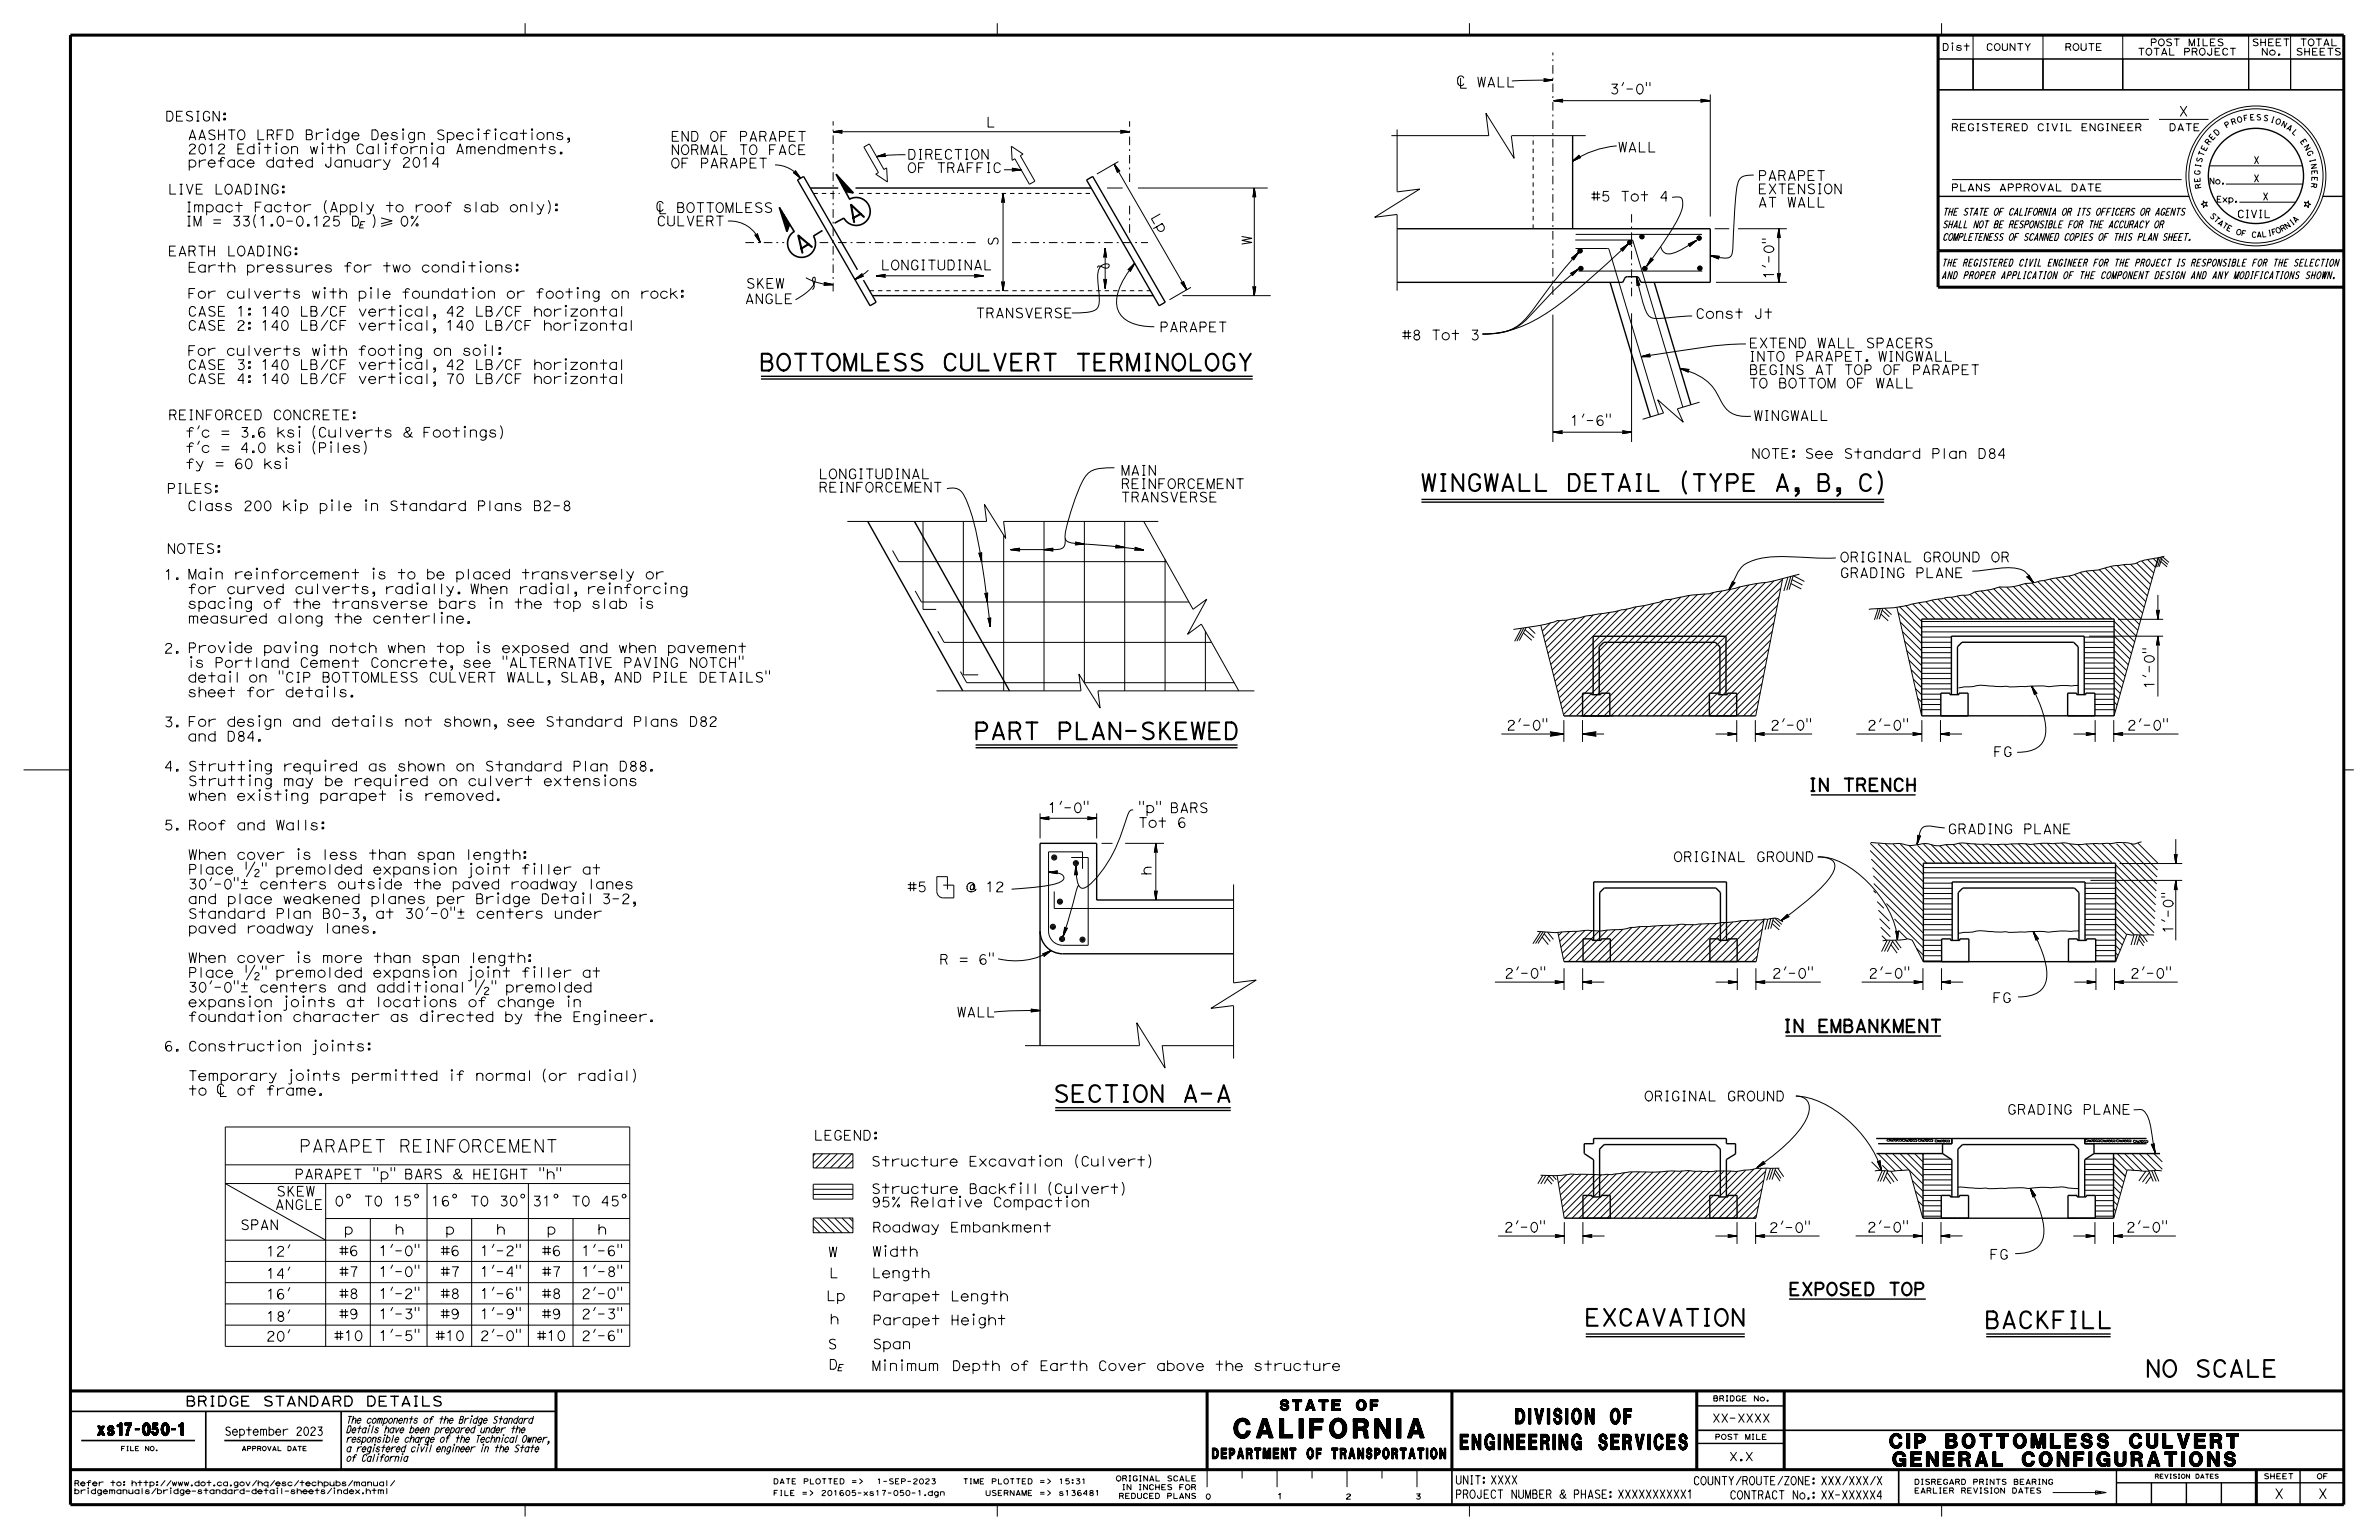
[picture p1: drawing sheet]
<svg xmlns="http://www.w3.org/2000/svg" width="432mm" height="279mm" viewBox="0 0 432 279" stroke-linecap="round" stroke-linejoin="round" font-family="sans-serif">
<defs><g id="words">
<text font-size="3.5" x="224" y="260.9">CALIFORNIA</text>
<g font-size="3">
<text x="154.6" y="40.6" transform="rotate(-28 154.6 40.6)">A</text>
<text x="145.2" y="46.1" transform="rotate(-32 145.2 46.1)">A</text>
<text x="137.7" y="67.2">BOTTOMLESS CULVERT TERMINOLOGY</text>
<text x="257.8" y="89.1">WINGWALL DETAIL (TYPE A, B, C)</text>
<text x="176.7" y="134.1">PART PLAN-SKEWED</text>
<text x="165.5" y="185.7">SECTION A-A</text>
<text x="287.5" y="240.5">EXCAVATION</text>
<text x="360.1" y="241">BACKFILL</text>
<text x="389.3" y="249.8">NO SCALE</text>
</g>
<g font-size="2.8">
<text x="265" y="263">ENGINEERING SERVICES</text>
<text x="275.1" y="258.3">DIVISION OF</text>
</g>
<g font-size="2.6">
<text x="343" y="262.7">CIP BOTTOMLESS CULVERT</text>
<text x="343.5" y="266">GENERAL CONFIGURATIONS</text>
</g>
<g font-size="2.3">
<text x="328.2" y="143.5">IN TRENCH</text>
<text x="323.6" y="187.3">IN EMBANKMENT</text>
<text x="54.3" y="209">PARAPET REINFORCEMENT</text>
<text x="324.6" y="235">EXPOSED TOP</text>
</g>
<text font-size="2.2" x="17.7" y="260.4">xs17-050-1</text>
<g font-size="1.9">
<text x="232.3" y="255.9">STATE OF</text>
<text x="220" y="264.7">DEPARTMENT OF TRANSPORTATION</text>
</g>
<g font-size="1.8">
<text x="292.1" y="17">3'-0&quot;</text>
<text x="30" y="22">DESIGN:</text>
<text x="179" y="23.1">L</text>
<text x="395.4" y="21.1">X</text>
<text x="34" y="25.4">AASHTO LRFD Bridge Design Specifications,</text>
<text x="34" y="27.9">2012 Edition with California Amendments.</text>
<text x="121.7" y="28.1">NORMAL TO FACE</text>
<text x="121.7" y="25.6">END OF PARAPET</text>
<text x="164.6" y="28.9">DIRECTION</text>
<text x="293.6" y="27.6">WALL</text>
<text x="30.5" y="35.2">LIVE LOADING:</text>
<text x="34" y="30.3">preface dated January 2014</text>
<text x="121.7" y="30.5">OF PARAPET</text>
<text x="164.6" y="31.3">OF TRAFFIC</text>
<text x="319" y="35.2">EXTENSION</text>
<text x="319" y="32.7">PARAPET</text>
<text x="33.7" y="38.5">Impact Factor (Apply to roof slab only):</text>
<text x="119.2" y="41">CULVERT</text>
<text x="208.8" y="39.4" transform="rotate(60 208.8 39.4)">L p</text>
<text x="288.8" y="36.5">#5 Tot 4</text>
<text x="319" y="37.6">AT WALL</text>
<text x="30.5" y="46.4">EARTH LOADING:</text>
<text x="181.2" y="44.7" transform="rotate(-90 181.2 44.7)">S</text>
<text x="227.2" y="44.5" transform="rotate(-90 227.2 44.5)">W</text>
<text x="135.4" y="52.3">SKEW</text>
<text x="159.8" y="49">LONGITUDINAL</text>
<text x="321.9" y="50.7" transform="rotate(-90 321.9 50.7)">1'-0&quot;</text>
<text x="33.2" y="59.9">CASE 2: 140 LB/CF vertical, 140 LB/CF horizontal</text>
<text x="34" y="57.4">CASE 1: 140 LB/CF vertical, 42 LB/CF horizontal</text>
<text x="135.2" y="55.1">ANGLE</text>
<text x="177.1" y="57.7">TRANSVERSE</text>
<text x="307.7" y="57.8">Const Jt</text>
<text x="210.4" y="60.2">PARAPET</text>
<text x="254.5" y="61.7">#8 Tot 3</text>
<text x="317.4" y="65.5">INTO PARAPET. WINGWALL</text>
<text x="317.4" y="63.1">EXTEND WALL SPACERS</text>
<text x="34" y="67">CASE 3: 140 LB/CF vertical, 42 LB/CF horizontal</text>
<text x="34" y="69.6">CASE 4: 140 LB/CF vertical, 70 LB/CF horizontal</text>
<text x="317.4" y="70.4">TO BOTTOM OF WALL</text>
<text x="317.4" y="68">BEGINS AT TOP OF PARAPET</text>
<text x="30.5" y="76.2">REINFORCED CONCRETE:</text>
<text x="284.9" y="77.2">1'-6&quot;</text>
<text x="318.3" y="76.3">WINGWALL</text>
<text x="29.5" y="79.7">f'c = 4.0 ksi (Piles)</text>
<text x="29.5" y="82.6">fy = 60 ksi</text>
<text x="317.8" y="83.2">NOTE: See Standard Plan D84</text>
<text x="30.2" y="89.5">PILES:</text>
<text x="148.6" y="89.3">REINFORCEMENT</text>
<text x="148.6" y="86.9">LONGITUDINAL</text>
<text x="203.4" y="88.7">REINFORCEMENT</text>
<text x="203.4" y="86.2">MAIN</text>
<text x="34" y="92.7">Class 200 kip pile in Standard Plans B2-8</text>
<text x="203.4" y="91.1">TRANSVERSE</text>
<text x="30.2" y="100.4">NOTES:</text>
<text x="333.9" y="102">ORIGINAL GROUND OR</text>
<text x="29.7" y="105.1">1. Main reinforcement is to be placed transversely or</text>
<text x="34" y="107.7">for curved culverts, radially. When radial, reinforcing</text>
<text x="333.9" y="104.8">GRADING PLANE</text>
<text x="34" y="113.1">measured along the centerline.</text>
<text x="34" y="110.4">spacing of the transverse bars in the top slab is</text>
<text x="29.7" y="118.5">2. Provide paving notch when top is exposed and when pavement</text>
<text x="34" y="123.8">detail on &quot;CIP BOTTOMLESS CULVERT WALL, SLAB, AND PILE DETAILS&quot;</text>
<text x="34" y="121.1">is Portland Cement Concrete, see &quot;ALTERNATIVE PAVING NOTCH&quot;</text>
<text x="391" y="125" transform="rotate(-90 391 125)">1'-0&quot;</text>
<text x="29.7" y="131.9">3. For design and details not shown, see Standard Plans D82</text>
<text x="34" y="126.4">sheet for details.</text>
<text x="34" y="134.5">and D84.</text>
<text x="273.4" y="132.5">2'-0&quot;</text>
<text x="321.3" y="132.5">2'-0&quot;</text>
<text x="338.9" y="132.5">2'-0&quot;</text>
<text x="361.8" y="137.3">FG</text>
<text x="386.1" y="132.5">2'-0&quot;</text>
<text x="29.7" y="139.9">4.</text>
<text x="190.1" y="147.4">1'-0&quot;</text>
<text x="206.6" y="147.4">&quot;p&quot; BARS</text>
<text x="29.7" y="150.6">5.</text>
<text x="206.6" y="150.1">Tot 6</text>
<text x="353.5" y="151.3">GRADING PLANE</text>
<text x="209" y="158.9" transform="rotate(-90 209 158.9)">h</text>
<text x="303.7" y="156.3">ORIGINAL GROUND</text>
<text x="394.4" y="169.4" transform="rotate(-90 394.4 169.4)">1'-0&quot;</text>
<text x="169.8" y="175">R = 6&quot;</text>
<text x="273" y="177.5">2'-0&quot;</text>
<text x="321.6" y="177.5">2'-0&quot;</text>
<text x="339.1" y="177.5">2'-0&quot;</text>
<text x="386.6" y="177.5">2'-0&quot;</text>
<text x="30.5" y="183.1">foundation character as directed by the Engineer.</text>
<text x="173.6" y="184.5">WALL</text>
<text x="361.6" y="181.9">FG</text>
<text x="29.7" y="190.7">6.</text>
<text x="298.4" y="199.7">ORIGINAL GROUND</text>
<text x="364.3" y="202.2">GRADING PLANE</text>
<text x="147.7" y="206.9">LEGEND:</text>
<text x="53.4" y="213.9">PARAPET &quot;p&quot; BARS &amp; HEIGHT &quot;h&quot;</text>
<text x="158.1" y="211.6">Structure Excavation (Culvert)</text>
<text x="49.9" y="219.4">ANGLE</text>
<text x="50.1" y="217">SKEW</text>
<text x="158.1" y="219">95% Relative Compaction</text>
<text x="158.1" y="216.6">Structure Backfill (Culvert)</text>
<text x="43.6" y="223.1">SPAN</text>
<text x="48.3" y="227.9">12'</text>
<text x="61.5" y="227.8">#6</text>
<text x="62.4" y="223.9">p</text>
<text x="68.7" y="227.8">1'-0&quot;</text>
<text x="71.6" y="223.9">h</text>
<text x="79.9" y="227.8">#6</text>
<text x="80.8" y="223.9">p</text>
<text x="87.1" y="227.8">1'-2&quot;</text>
<text x="90" y="223.9">h</text>
<text x="98.3" y="227.8">#6</text>
<text x="99.2" y="223.9">p</text>
<text x="105.5" y="227.8">1'-6&quot;</text>
<text x="108.4" y="223.9">h</text>
<text x="157.5" y="227.9">Width</text>
<text x="158.3" y="223.5">Roadway Embankment</text>
<text x="273" y="223.5">2'-0&quot;</text>
<text x="321.1" y="223.6">2'-0&quot;</text>
<text x="338.9" y="223.5">2'-0&quot;</text>
<text x="385.9" y="223.5">2'-0&quot;</text>
<text x="48.3" y="232">14'</text>
<text x="61.6" y="231.6">#7</text>
<text x="68.7" y="231.6">1'-0&quot;</text>
<text x="80" y="231.6">#7</text>
<text x="87.1" y="231.6">1'-4&quot;</text>
<text x="98.4" y="231.6">#7</text>
<text x="105.5" y="231.6">1'-8&quot;</text>
<text x="150.3" y="228">W</text>
<text x="158.2" y="231.8">Length</text>
<text x="361.1" y="228.5">FG</text>
<text x="48.3" y="235.7">16'</text>
<text x="48.3" y="239.7">18'</text>
<text x="61.5" y="239.3">#9</text>
<text x="61.5" y="235.6">#8</text>
<text x="68.7" y="239.3">1'-3&quot;</text>
<text x="68.7" y="235.6">1'-2&quot;</text>
<text x="79.9" y="239.3">#9</text>
<text x="79.9" y="235.6">#8</text>
<text x="87.1" y="235.6">1'-6&quot;</text>
<text x="87.1" y="239.3">1'-9&quot;</text>
<text x="98.3" y="239.3">#9</text>
<text x="98.3" y="235.6">#8</text>
<text x="105.5" y="235.6">2'-0&quot;</text>
<text x="105.5" y="239.3">2'-3&quot;</text>
<text x="150" y="236">Lp</text>
<text x="158.4" y="236">Parapet Length</text>
<text x="48.3" y="243.3">20'</text>
<text x="60.6" y="243.2">#10</text>
<text x="68.7" y="243.2">1'-5&quot;</text>
<text x="79" y="243.2">#10</text>
<text x="87.1" y="243.2">2'-0&quot;</text>
<text x="97.4" y="243.2">#10</text>
<text x="105.5" y="243.2">2'-6&quot;</text>
<text x="150.2" y="244.7">S</text>
<text x="150.5" y="240.2">h</text>
<text x="158.3" y="244.7">Span</text>
<text x="158.4" y="240.4">Parapet Height</text>
<text x="150.4" y="248.4">D</text>
<text x="158.2" y="248.7">Minimum Depth of Earth Cover above the structure</text>
<text x="33.6" y="255.1">BRIDGE STANDARD DETAILS</text>
<text x="412.8" y="271.9">X</text>
<text x="420.7" y="271.9">X</text>
</g>
<g font-size="1.5">
<text x="40.8" y="260.4">September 2023</text>
<text x="310.7" y="258">XX-XXXX</text>
<text x="264.1" y="269.3">UNIT: XXXX</text>
<text x="307.3" y="269.4">COUNTY/ROUTE/ZONE: XXX/XXX/X</text>
<text x="313.8" y="265">X.X</text>
<text x="264.1" y="271.8">PROJECT NUMBER &amp; PHASE: XXXXXXXXXX1</text>
<text x="313.9" y="272">CONTRACT No.: XX-XXXXX4</text>
</g>
<text font-size="1.4" x="406" y="39.5">CIVIL</text>
<g font-size="1.3">
<text x="354.1" y="23.7">REGISTERED CIVIL ENGINEER</text>
<text x="393.6" y="23.7">DATE</text>
<text x="409" y="29.7">X</text>
<text x="354.1" y="34.7">PLANS APPROVAL DATE</text>
<text x="409" y="33">X</text>
<text x="352.5" y="41.3">SHALL NOT BE RESPONSIBLE FOR THE ACCURACY OR</text>
<text x="352.5" y="39.1">THE STATE OF CALIFORNIA OR ITS OFFICERS OR AGENTS</text>
<text x="410.7" y="36.3">X</text>
<text x="352.5" y="43.6">COMPLETENESS OF SCANNED COPIES OF THIS PLAN SHEET.</text>
<text x="352.4" y="50.6">AND PROPER APPLICATION OF THE COMPONENT DESIGN AND ANY MODIFICATIONS SHOWN.</text>
<text x="352.4" y="48.3">THE REGISTERED CIVIL ENGINEER FOR THE PROJECT IS RESPONSIBLE FOR THE SELECTION</text>
<text x="62.8" y="263.4">a registered civil engineer in the State</text>
<text x="62.8" y="261.7">responsible charge of the Technical Owner,</text>
<text x="62.8" y="260">Details have been prepared under the</text>
<text x="62.8" y="258.2">The components of the Bridge Standard</text>
<text x="62.8" y="265.1">of California</text>
</g>
<g font-size="1.2">
<text x="352.5" y="9.2">Dist</text>
<text x="360.4" y="9.2">COUNTY</text>
<text x="374.7" y="9.2">ROUTE</text>
<text x="388" y="10">TOTAL PROJECT</text>
<text x="390.2" y="8.3">POST MILES</text>
<text x="408.7" y="8.3">SHEET</text>
<text x="410.4" y="10">No.</text>
<text x="416.7" y="10">SHEETS</text>
<text x="417.4" y="8.3">TOTAL</text>
<text x="65" y="41.4">E</text>
<text x="151.9" y="248.7">E</text>
</g>
<g font-size="1.1">
<text x="400.9" y="33.4">No.</text>
<text x="402.3" y="36.7">Exp.</text>
</g>
<g font-size="1">
<text x="404.1" y="23.3" transform="rotate(-31 404.1 23.3)">P</text>
<text x="405.1" y="22.7" transform="rotate(-20 405.1 22.7)">R</text>
<text x="406.1" y="22.3" transform="rotate(-15 406.1 22.3)">O</text>
<text x="407.3" y="22" transform="rotate(-10 407.3 22)">F</text>
<text x="408.4" y="21.8" transform="rotate(-4 408.4 21.8)">E</text>
<text x="409.5" y="21.8" transform="rotate(1 409.5 21.8)">S</text>
<text x="410.7" y="21.8" transform="rotate(12 410.7 21.8)">S</text>
<text x="412" y="22.1" transform="rotate(17 412 22.1)">I</text>
<text x="412.9" y="22.3" transform="rotate(22 412.9 22.3)">O</text>
<text x="413.9" y="22.8" transform="rotate(28 413.9 22.8)">N</text>
<text x="414.9" y="23.3" transform="rotate(33 414.9 23.3)">A</text>
<text x="399.6" y="29.6" transform="rotate(-74 399.6 29.6)">S</text>
<text x="399.9" y="28.5" transform="rotate(-69 399.9 28.5)">T</text>
<text x="400.3" y="27.5" transform="rotate(-63 400.3 27.5)">E</text>
<text x="400.9" y="26.4" transform="rotate(-53 400.9 26.4)">R</text>
<text x="401.5" y="25.5" transform="rotate(-47 401.5 25.5)">E</text>
<text x="402.3" y="24.7" transform="rotate(-42 402.3 24.7)">D</text>
<text x="415.9" y="24" transform="rotate(44 415.9 24)">L</text>
<text x="417.4" y="25.6" transform="rotate(55 417.4 25.6)">E</text>
<text x="418.1" y="26.6" transform="rotate(60 418.1 26.6)">N</text>
<text x="418.6" y="27.6" transform="rotate(65 418.6 27.6)">G</text>
<text x="419.2" y="28.9" transform="rotate(76 419.2 28.9)">I</text>
<text x="419.4" y="29.8" transform="rotate(81 419.4 29.8)">N</text>
<text x="399.3" y="31.8" transform="rotate(-85 399.3 31.8)">G</text>
<text x="399.4" y="33.1" transform="rotate(-96 399.4 33.1)">E</text>
<text x="399.4" y="30.5" transform="rotate(-79 399.4 30.5)">I</text>
<text x="399.6" y="34.2" transform="rotate(-101 399.6 34.2)">R</text>
<text x="419.5" y="33.1" transform="rotate(98 419.5 33.1)">R</text>
<text x="419.6" y="30.9" transform="rotate(87 419.6 30.9)">E</text>
<text x="419.6" y="32" transform="rotate(92 419.6 32)">E</text>
<text x="401" y="39.2" transform="rotate(46 401 39.2)">S</text>
<text x="401.7" y="39.9" transform="rotate(41 401.7 39.9)">T</text>
<text x="402.4" y="40.6" transform="rotate(37 402.4 40.6)">A</text>
<text x="403.2" y="41.1" transform="rotate(32 403.2 41.1)">T</text>
<text x="404" y="41.7" transform="rotate(27 404 41.7)">E</text>
<text x="415" y="41.6" transform="rotate(-34 415 41.6)">N</text>
<text x="416" y="40.9" transform="rotate(-38 416 40.9)">I</text>
<text x="416.6" y="40.5" transform="rotate(-43 416.6 40.5)">A</text>
<text x="405.7" y="42.4" transform="rotate(18 405.7 42.4)">O</text>
<text x="406.7" y="42.7" transform="rotate(13 406.7 42.7)">F</text>
<text x="408.6" y="43" transform="rotate(4 408.6 43)">C</text>
<text x="409.6" y="43.1" transform="rotate(-1 409.6 43.1)">A</text>
<text x="410.5" y="43" transform="rotate(-6 410.5 43)">L</text>
<text x="411.7" y="42.9" transform="rotate(-10 411.7 42.9)">I</text>
<text x="412.4" y="42.7" transform="rotate(-15 412.4 42.7)">F</text>
<text x="413.3" y="42.4" transform="rotate(-24 413.3 42.4)">O</text>
<text x="414.2" y="42.1" transform="rotate(-29 414.2 42.1)">R</text>
<text x="310.9" y="254.2">BRIDGE No.</text>
<text x="311.2" y="261.2">POST MILE</text>
<text x="13.4" y="269.6">Refer to: http://www.dot.ca.gov/hq/esc/techpubs/manual/</text>
<text x="140.3" y="269.2">DATE PLOTTED =&gt;</text>
<text x="174.7" y="269.2">TIME PLOTTED =&gt;</text>
<text x="192.1" y="269.2">15:31</text>
<text x="202.5" y="268.7">ORIGINAL SCALE</text>
<text x="347.4" y="269.3">DISREGARD PRINTS BEARING</text>
<text x="410.8" y="268.3">SHEET</text>
<text x="420.5" y="268.3">OF</text>
<text x="13.4" y="271">bridgemanuals/bridge-standard-detail-sheets/index.html</text>
<text x="140.3" y="271.3">FILE =&gt;</text>
<text x="149" y="271.3">201605-xs17-050-1.dgn</text>
<text x="178.8" y="271.3">USERNAME =&gt;</text>
<text x="192.1" y="271.3">s136481</text>
<text x="203" y="271.9">REDUCED PLANS</text>
<text x="203.6" y="270.3">IN INCHES FOR</text>
<text x="218.8" y="272">0</text>
<text x="231.8" y="271.9">1</text>
<text x="244.2" y="272">2</text>
<text x="256.9" y="272">3</text>
<text x="347.4" y="270.9">EARLIER REVISION DATES</text>
</g>
<g font-size=".8">
<text x="21.9" y="263.2">FILE NO.</text>
<text x="43.8" y="263.2">APPROVAL DATE</text>
<text x="391.1" y="268.2">REVISION DATES</text>
</g>
</g></defs>
<g fill="none" stroke="#000" stroke-width=".25">
<path d="M351.8 16.3h73.6M147.1 34.1h5M155.3 34.1h42.8M197.2 32.7l1.1-.7 13.2 22.8-1.1 .7zM285.4 24.6v16.9M351.8 35.6h45.5M421.6 35.6h3.8M155.6 48.9l-9.7-16.9-1.2 .7 13.2 22.8 1.1-.7-2.3-4M158.3 53.6h51M253.6 41.5h56.8v9.7h-12.6l-.4-.9-.4-.1h-1.8l-.3 .3-.4 .7h-40.9M292.2 51.2l7.4 24.4M300.2 51.2l6.7 22.2"/>
<path d="M138.1 68.3h89.3M138.1 68.8h89.3M157.5 94.6l17.3 30.7M166 94.6l17.2 30.7M258 90.6h84M258 91.1h84M348.8 112.3h34.9v17.6h-34.9zM177.1 135.2h47.5M177.1 135.7h47.5M287.2 129.9v-4.1h1.7v.2h1.6v-.2h1.7v4.1M289.2 126v-10.6h24.1v10.6M290.3 126v-8.6l.8-.9h20.3l.8 .9v8.6"/>
<path d="M310.3 129.9v-4.1h1.6v.2h1.6v-.2h1.7v4.1M318.7 129.9h-34.9M352.3 129.9v-4.1h1.6v.2h1.7v-.2h1.6v4.1M354.2 126v-10.6h24.1v10.6M355.3 126v-8.6l.8-.9h20.3l.8 .9v8.6M375.3 129.9v-4.1h1.6v.2h1.7v-.2h1.6v4.1M328.7 144.2h19M349.1 156.6h34.9v17.9h-34.9zM188.8 168.9a4.1 4.1 0 0 0 4.1 4.1h31M223.9 163.3h-24.8v-10.3h-10.3v36.7M283.9 174.5h34.9M287.3 174.5v-4.2h1.7v.3h1.6v-.3h1.7v4.2"/>
<path d="M289.3 170.6v-10.6h24.1v10.6M290.4 170.6v-8.7l.8-.8h20.2l.9 .8v8.7M310.4 174.5v-4.2h1.6v.3h1.6v-.3h1.7v4.2M352.4 174.5v-4.2h1.7v.3h1.6v-.3h1.7v4.2M354.3 170.6v-10.6h24.1v10.6M355.4 170.6v-8.7l.9-.8h20.2l.8 .8v8.7M375.4 174.5v-4.2h1.7v.3h1.6v-.3h1.7v4.2M324.1 188h28.2M191.5 201h31.9M191.5 201.5h31.9M289.2 217.2v-6.8l-1.7-1.1v-1.8h1.7v-.9h24.1v.9h1.7v1.9l-1.7 1v6.8M290.3 217.2v-8.7l.9-.8h20.2l.8 .8v8.7"/>
<path d="M340.5 206.6h49.1M340.6 209.3h12M349 209.3v11.7h34.6v-11.7M352.6 209.3l1.7 1.1v6.8M352.6 207.5v1.8M354.3 206.6v.9h-13.4M355.4 217.2v-8.7l.8-.8h20.3l.8 .8v8.7M378.4 206.6v.9h11.2M380.1 209.3h12M380.1 209.3l-1.7 1.1v6.8M380.1 207.5v1.8M283.9 221h34.8"/>
<path d="M287.3 221v-4.1h1.7v.3h1.6v-.3h1.7v4.1M310.3 221v-4.1h1.7v.3h1.6v-.3h1.7v4.1M324.7 235.7h24.8M352.4 221v-4.1h1.6v.3h1.6v-.3h1.7v4.1M375.4 221v-4.1h1.6v.3h1.7v-.3h1.6v4.1M287.8 242.5h28.9M287.8 242h28.9M308 255.1h15.8M360.5 242.5h22.6M360.5 242h22.6M308 261.9h15.8M384.1 266.6v6.4"/>
<path d="M384.1 269h41.3M390.5 269v4M396.8 269v4M403.2 269v4M417.5 266.6v6.4"/>
<circle cx="409.5" cy="31.9" r="8.6"/>
</g>
<g fill="none" stroke="#000" stroke-width=".18">
<path d="M95.3 4.2v2.2M181 4.2v2.2M265.1 14.2v1.8h1.1M265.7 14.1a.6 .6 0 0 0-.8-.3 .6 .6 0 0 0-.3 .8 .67 .67 0 0 0 .1 .8 .67 .67 0 0 0 .8 0l.2-.2M266.7 4.2v2.2M268.2 14l.3 1.8 .4-1.8 .4 1.8 .3-1.8M270.1 15.8l.6-1.8 .6 1.8M270.2 15.3h.9M271.9 14v1.8h1.1M273.7 14v1.8h1.1M280.2 14.3l1.7 .2M280.3 14.4l1.6 .1"/>
<path d="M280.3 14.4l-.1-.1 1.7 .2M280.3 14.4l.1 .1M280.3 14.5h1.6M280.4 14.5h1.5M280.4 14.5l-.1 .2M281.9 14.5l-7.5 .2M281.9 14.5l-1.7 .3 .1-.1M281.9 14.5l-1.7 .2M281.9 14.5l-1.6 .1M281.9 14.5l-1.6 .2M282 18.3h28.3M282 18.3l1.6 .1"/>
<path d="M282 18.3h1.5M282 18.3l1.6 .2M282 18.3l1.7 .2-.1-.1M283.5 18.2l-1.5 .1M283.6 18.1l.1-.1-1.7 .3M283.6 18.1l-1.6 .2M283.6 18.1v.3M294.7 15l-.3 .6M298.8 14.9v.7M299.5 14.9v.7M308.7 18.1l1.6 .2M308.8 18.1l-.1-.1 1.6 .3"/>
<path d="M308.8 18.1v.3M308.8 18.1l1.5 .2M308.8 18.2l1.5 .1M310.3 18.3l-1.5 .1M310.3 18.3h-1.5M310.3 18.3l-1.6 .2 .1-.1M310.3 18.3l-1.6 .2M310.4 17.1v22.2M351.8 10.7h6.3v5.6h-6.3zM351.8 10.7h73.6M352.4 4.2v2.2M354.4 8.3v.9"/>
<path d="M358.1 10.7h12.7v5.6h-12.7zM358.1 6.4v9.9M370.8 6.4v9.9M370.8 10.7h14.5v5.6h-14.5zM385.3 10.7h22.8v5.6h-22.8zM385.3 6.4v9.9M408.1 6.4v9.9M408.1 10.7h7.7v5.6h-7.7zM415.8 6.4v9.9M415.8 10.7h9.6v5.6h-9.6zM34.1 39.2h.4M34.3 39.2v1.8"/>
<path d="M35.3 37.4a.39 .39 0 0 1 .4-.3 .39 .39 0 0 1 .4 .3 .42 .42 0 0 1 .3-.3 .42 .42 0 0 1 .4 .3v1.1M35.3 37.1v1.4M36.1 37.4v1.1M38.8 39.9h1.3M42.2 37.4a.65 .65 0 0 0-1-.1 .65 .65 0 0 0 0 1 .65 .65 0 0 0 1-.2M42.4 39.2h1l-.2 .4-.4 .3a.58 .58 0 0 1 .7 .8 .58 .58 0 0 1-1.1 .1M44.2 39.2h1l-.2 .4-.4 .3a.58 .58 0 0 1 .6 .8 .58 .58 0 0 1-1 .1M46.4 38.9a2.23 2.23 0 0 0 0 2.4M47.1 26.6v1.3M47.4 39.6l.4-.4v1.8M50.2 26.6v1.3M50.5 39.4a.6 .6 0 0 1 .8 0 .6 .6 0 0 1 .2 .7 .62 .62 0 0 1-.2 .7 .62 .62 0 0 1-.8 0 1.18 1.18 0 0 1 0-1.4z"/>
<path d="M51 37.4a.65 .65 0 0 0-1-.1 .65 .65 0 0 0 0 1 .65 .65 0 0 0 1-.2M54.1 39.4a.6 .6 0 0 1 .7 0 .6 .6 0 0 1 .2 .7 .62 .62 0 0 1-.2 .7 .62 .62 0 0 1-.8 0 1.18 1.18 0 0 1 .1-1.4zM57.1 39.6l.4-.4v1.8M58.5 26.6v1.3M58.7 39.6a.49 .49 0 0 1 .7-.4 .49 .49 0 0 1 .2 .8l-.6 .5-.3 .5h1.1M59.2 36.4a2.23 2.23 0 0 0 0 2.3M59.5 24.1v1.3M61.5 39.2h-.9v.9a.6 .6 0 0 1 .8-.1 .6 .6 0 0 1 0 .9 .6 .6 0 0 1-.8-.1M64 39.2h.6a1 1 0 0 1 0 1.8h-.6zM67.7 38.9a2.23 2.23 0 0 1 0 2.4M69.2 39.5l2 .6-2 .5M70 26.6v1.3"/>
<path d="M73.1 39.4a.6 .6 0 0 1 .7 0 .6 .6 0 0 1 .2 .7 .62 .62 0 0 1-.2 .7 .62 .62 0 0 1-.8 0 1.18 1.18 0 0 1 .1-1.4zM73.2 24.1v1.3M75.9 39.2l-1.2 1.8M78.4 26.6v1.3M86.9 24.1v1.3M89.9 24.1v1.3M96.6 24.1v1.3M99.5 36.4a2.23 2.23 0 0 1 0 2.3M119.8 37v1.8h1M120.3 36.9a.6 .6 0 0 0-.7-.3 .6 .6 0 0 0-.4 .7 .67 .67 0 0 0 .2 .8 .67 .67 0 0 0 .8 .1l.1-.2M123 36.8h.7a.44 .44 0 0 1 .3 .3 .44 .44 0 0 1-.2 .5 .51 .51 0 0 1 .3 .5 .51 .51 0 0 1-.3 .5h-.8zM123 37.6h.8"/>
<path d="M125 36.9a.73 .73 0 0 1 .9 .1 .73 .73 0 0 1 .1 .9 .68 .68 0 0 1-.9 .6 .68 .68 0 0 1-.4-.9zM126.5 36.8h1.2M127.1 36.8v1.8M128.3 36.8h1.2M128.9 36.8v1.8M130.2 36.9a.73 .73 0 0 1 1 .1 .73 .73 0 0 1 .1 .9 .68 .68 0 0 1-.9 .6 .68 .68 0 0 1-.4-.9zM131.8 38.6v-1.8l.6 1.8 .6-1.8v1.8M133.7 36.8v1.8h1M135.4 37.7h.7M136.4 36.8h-1v1.8h1.1M138.2 36.9a.58 .58 0 0 0-.6-.1 .58 .58 0 0 0-.4 .5l.5 .3a.47 .47 0 0 1 .6 .3 .47 .47 0 0 1-.3 .6h-.4l-.4-.1M140 36.9a.58 .58 0 0 0-.7-.1 .58 .58 0 0 0-.3 .5l.5 .3a.47 .47 0 0 1 .5 .3 .47 .47 0 0 1-.2 .6h-.5l-.4-.1"/>
<path d="M140.7 29.9a5.8 5.8 0 0 1 4.6 2.4M144 31.3l1.3 1M144.1 31.3l1.2 1M144.1 31.3h-.1l1.3 1M144.2 31.3l1.1 1M144.3 31.2l1 1.1M144.3 31.2l.1-.3 .9 1.4M144.3 31.2l-.2 .1M144.3 31.1l1 1.2M144.3 31l1 1.3M151.2 23.9l1.7 .3-.1-.2M151.2 23.9l1.6 .2"/>
<path d="M151.2 23.9h53.8M151.2 23.9l1.6 .1M152.8 23.8l-1.6 .1M152.8 23.8v.2M152.8 23.8l.1-.2-1.7 .3M152.8 23.7l-1.6 .2M156.8 26.7l1-.6 2.6 4.6 .5-.2 .2 2.5-2.2-1.4 .5-.3zM160.6 28.2l.1 .1M160.6 28.2l-1.5 .2M160.6 28.1l-1.5 .3M160.6 28l.1-.2-1.6 .6M160.6 28l-1.5 .4"/>
<path d="M160.6 28v.2M160.7 27.9l-1.6 .5M160.7 28.3l.1 .1h-1.7M160.7 28.3l-1.6 .1M164.3 28.1h-2.8l-2.4 .3M181.9 36.7h.3M182.1 35.1l.1 1.6M182.1 35.1l-.3 1.7 .1-.1M182.1 35.1l-.2 1.6M182.1 35.1v17.7M182.1 35.1l.2 1.7-.1-.1M182.1 35.1l-.1 1.5"/>
<path d="M182.1 35.1l.2 1.6M182.1 35.1v1.5M182.2 30.8h3.1M183.6 26.5l2.1 1.5-.5 .2 2.6 4.7-1 .5-2.6-4.6-.5 .3zM183.7 30.6l1.6 .2M183.8 30.6l-.1-.1 1.6 .3M183.8 30.6l.1 .2M183.8 30.6l1.5 .2M183.8 30.7l1.5 .1M183.9 30.8h1.4M183.9 30.8l-.2 .3 1.6-.3M185.3 30.8l-1.6 .2"/>
<path d="M185.3 30.8l-1.5 .1M200.9 34.1h2.9M202.2 29.8l.6 1.5 .1-.1M202.2 29.8l13.2 22.8M202.2 29.8l1.1 1.3h-.3l-.1 .1M202.2 29.8l.7 1.4M202.2 29.8l.7 1.3M202.2 29.8l1 1.3M202.2 29.8l.9 1.3M202.2 29.8l.7 1.5M203 29.3l-3.9 2.3M203.4 23.7l1.6 .2"/>
<path d="M203.4 23.8l1.6 .1M203.4 23.8v-.2l1.6 .3M203.4 23.8v.2M203.5 23.8l1.5 .1M205 23.9l-1.6 .3v-.2M205 23.9l-1.6 .2M205 23.9l-1.5 .1M205 23.9l-1.6 .1M206.5 34.1h23.6M227.5 35.7h.3M227.7 34.1v1.6M227.7 34.1l.1 1.6"/>
<path d="M227.7 34.1l-.3 1.7 .1-.1M227.7 34.1l-.2 1.6M227.7 34.1v19.5M227.7 34.1l.2 1.7-.1-.1M227.7 34.1l-.1 1.6M227.7 34.1l.2 1.6M252.5 24.6h17.7M253.6 23.5v11.3M253.6 39v13.7M253.6 34.8l4.1-.5-8.2 5.1 4.1-.5M270.2 24.6l-.5-4.1 5.1 8.2-.5-4.1M274.4 24.6h13.4"/>
<path d="M286.6 28.2l-1.2 1.1M286.6 28.3v-.2l-1.2 1.2M286.6 28.3l-1.2 1M286.6 28.3l.1 .1M286.7 28.4l-1.3 .9M286.7 28.4l.1 .1M286.7 28.5l-1.3 .8M286.8 28.5l-1.4 .8M286.8 28.5l.1 .1-1.5 .7M286.9 28.5l-1.5 .8M293.4 26.5a17.3 17.3 0 0 0-8 2.8M303.5 35.8a1.64 1.64 0 0 1 1.8 .2 4.2 4.2 0 0 1-.7 3.5l-1.9 3.3-3.8 5.5"/>
<path d="M318.3 31.8a2.84 2.84 0 0 0-2.6 .9 26 26 0 0 0-.9 6.8l-.3 4.9a2.7 2.7 0 0 1-.6 2.3 5.9 5.9 0 0 1-3.5-.3M354.3 32.6h41.7M354.3 21.7h35.7M391.9 21.7h9M399.9 36.4l.3 .4 .4-.1-.2 .3 .2 .4-.4-.1-.3 .4v-.5l-.4-.1 .4-.2zM401 30.1h16.9M404 33.4h14M406.5 36.7h10.2M418.3 36.7l.4 .1 .3-.3v.4l.4 .2-.4 .1v.5l-.3-.4-.4 .1 .2-.4zM34.1 41h.4M34.3 53.2h.7M34.3 48.5h.8"/>
<path d="M35.2 41v-1.8l.7 1.8 .6-1.8v1.8M35.3 52.3h-1v1.8M35.4 47.6h-1.1v1.8h1.2M37.2 48.2a.7 .7 0 0 0-1 0 .7 .7 0 0 0 0 1 .7 .7 0 0 0 1 0M37.2 48.1v1.3M37.9 52.8v1.3M37.9 48.1v1.3M38.8 40.5h1.3M39.1 52.8l-.7 .1-.5 .3M39.1 48.1h-.6l-.6 .4M39.6 48.2h1.2M40.2 47.6v1.8"/>
<path d="M41.4 48.5a.61 .61 0 0 1 .7-.4 .61 .61 0 0 1 .5 .6v.7M41.4 47.6v1.8M42.5 53.1a.65 .65 0 0 0-1-.1 .65 .65 0 0 0 0 1 .65 .65 0 0 0 1-.2M43.1 52.8v1.1l.5 .2a.52 .52 0 0 0 .7-.3M44.3 52.8v1.3M44.9 48.2a.7 .7 0 0 1 1 0 .7 .7 0 0 1 0 1 .7 .7 0 0 1-1 0M44.9 48.1v1.8M45.2 52.4v1.7M46.2 52.8l.6 1.3 .6-1.3M46.8 48.1v1.3M47.9 53.4h1.2a.64 .64 0 0 0-.8-.5 .64 .64 0 0 0-.3 .9 .64 .64 0 0 0 .9 .2l.2-.1M47.9 48.1h-.6l-.5 .4"/>
<path d="M48.4 48.7h1.2a.64 .64 0 0 0-.8-.5 .64 .64 0 0 0-.4 .9 .64 .64 0 0 0 1 .2l.2-.2M49.2 40.7h.3v.3h-.3zM49.8 52.8v1.3M51 52.8l-.6 .1-.6 .3M51.3 48.3a.5 .5 0 0 0-.6-.3 .5 .5 0 0 0-.4 .5l.3 .1a.48 .48 0 0 1 .5 .1 .48 .48 0 0 1 .2 .5 .7 .7 0 0 1-1.1-.2M51.5 53h1.2M52.1 40.1h1M52.1 52.3v1.8M53 48.3a.5 .5 0 0 0-.5-.3 .5 .5 0 0 0-.4 .5l.2 .1a.48 .48 0 0 1 .6 .1 .48 .48 0 0 1 .1 .5 .7 .7 0 0 1-1.1-.2M53.7 48.1v1l.5 .3a.52 .52 0 0 0 .7-.3M54.3 53a.5 .5 0 0 0-.5-.2 .5 .5 0 0 0-.4 .4l.2 .2a.48 .48 0 0 1 .6 0 .48 .48 0 0 1 .1 .5 .7 .7 0 0 1-1.1-.2M54.9 48.1v1.3"/>
<path d="M55.6 48.1v1.3M55.8 40.7h.3v.3h-.3zM56.7 52.8l.4 1.3 .3-1.2 .3 1.2 .3-1.3M56.8 48.1h-.7l-.5 .4M57.2 48.7h1.2a.64 .64 0 0 0-.8-.5 .64 .64 0 0 0-.3 .9 .64 .64 0 0 0 .9 .2l.2-.2M58.9 52.8v1.3M59.9 53h1.2M60.1 48.3a.5 .5 0 0 0-.5-.3 .5 .5 0 0 0-.4 .5l.2 .1a.48 .48 0 0 1 .5 .1 .48 .48 0 0 1 .2 .5 .7 .7 0 0 1-1.1-.2M60.5 52.3v1.8M61.7 53.3a.61 .61 0 0 1 .7-.5 .61 .61 0 0 1 .5 .6v.7M61.7 52.4v1.7M62.6 48.2h.9"/>
<path d="M63.7 47.8a.37 .37 0 0 0-.4-.2 .37 .37 0 0 0-.3 .3v1.5M65.2 53a.7 .7 0 0 1 1 0 .7 .7 0 0 1 0 1 .7 .7 0 0 1-1-.1M65.2 52.8v1.9M66.2 48.1v1.3M67.3 52.8v1.3M67.4 48.1h-.7l-.5 .4M68.6 52.4v1.7M69.5 53.4h1.3a.64 .64 0 0 0-.9-.5 .64 .64 0 0 0-.3 .9 .64 .64 0 0 0 .9 .2l.2-.1M69.6 48.2h1.2M70.2 47.6v1.8M71.2 40.5l-2 .6M71.3 48.1l.4 1.3 .3-1.2 .3 1.2 .3-1.3"/>
<path d="M72.7 58.6v1.3M72.7 56.1v1.3M73.1 53h1M74.3 52.6a.37 .37 0 0 0-.4-.2 .37 .37 0 0 0-.3 .3v1.4M76.7 52.8v1.1l.5 .2a.52 .52 0 0 0 .6-.3M77.8 52.8v1.3M77.9 48.4a.65 .65 0 0 0-1-.2 .65 .65 0 0 0 0 1 .65 .65 0 0 0 1-.1M78.5 53.1a.6 .6 0 0 1 .5-.3 .6 .6 0 0 1 .6 .4v.9M78.5 52.8v1.3M80.3 48.4a.6 .6 0 0 1 .5-.3 .6 .6 0 0 1 .6 .3v1M80.3 48.1v1.3M81.4 53a.7 .7 0 0 0-1 0 .7 .7 0 0 0 0 1 .7 .7 0 0 0 1 0"/>
<path d="M81.4 52.4v1.7M83.1 53a.7 .7 0 0 0-1 0 .7 .7 0 0 0 0 1 .7 .7 0 0 0 1 0M83.1 52.8v1.3M83.2 48.2a.7 .7 0 0 0-1 0 .7 .7 0 0 0 0 1 .7 .7 0 0 0 1 0M83.2 47.6v1.8M83.7 53h1.2M84.1 48.1v1.3M84.3 52.3v1.8M85.1 48.2h1.2M85.7 47.6v1.8M85.9 52.8v1.3M87.2 48.1v1.3"/>
<path d="M88.6 53.1a.6 .6 0 0 1 .6-.3 .6 .6 0 0 1 .5 .4v.9M88.6 52.8v1.3M90 48.4a.6 .6 0 0 1 .6-.3 .6 .6 0 0 1 .5 .3v1M90 48.1v1.3M92.8 48.3a.5 .5 0 0 0-.6-.3 .5 .5 0 0 0-.4 .5l.3 .1a.48 .48 0 0 1 .5 .1 .48 .48 0 0 1 .2 .5 .7 .7 0 0 1-1.1-.2M93.7 48.9h.3v.3h-.3zM93.7 47.9h.3v.3h-.3zM94 52.8v1.3M95.2 52.8l-.7 .1-.5 .3M97.4 53h1M98.6 52.6a.37 .37 0 0 0-.4-.2 .37 .37 0 0 0-.3 .3v1.4M102.7 56.1v1.3"/>
<path d="M102.7 53h1.2M103.3 52.3v1.8M104.5 58.6v1.3M104.9 52.8v1.3M105.9 53.1a.6 .6 0 0 1 .5-.3 .6 .6 0 0 1 .6 .4v.9M105.9 52.8v1.3M108.7 52.8v1.4a.58 .58 0 0 1-.9 .4M108.7 53.1a.59 .59 0 0 0-.9-.1 .59 .59 0 0 0 0 .9 .59 .59 0 0 0 .9-.1M112.9 53.1a.6 .6 0 0 1 .6-.3 .6 .6 0 0 1 .5 .4v.9M112.9 52.8v1.3M116.5 52.8v1.3M117.7 52.8l-.6 .1-.6 .3"/>
<path d="M121.1 53.1a.65 .65 0 0 0-1-.1 .65 .65 0 0 0 0 1 .65 .65 0 0 0 1-.2M121.7 52.3v1.8M122.1 53.2l.9 .9M122.8 52.8l-1.1 .7M123.7 53.6h.3v.3h-.3zM123.7 52.7h.3v.3h-.3zM132.1 40.1a5.8 5.8 0 0 1 5.9 3.9M137.1 42.6l.9 1.4M137.1 42.6h-.1l1 1.4M137.1 42.6h.2M137.2 42.6l.8 1.4M137.3 42.6l.7 1.4"/>
<path d="M137.4 42.5l.1-.1 .5 1.6M137.4 42.5l.6 1.5M137.4 42.5l-.1 .1M137.4 42.4l.6 1.6M146.3 50.4l2 .9 1.4 .3h1.5M147.4 52.5a1.01 1.01 0 0 0 .2-1.4l-.1-.6 .3-.2 .2 .2a3 3 0 0 1-1.6 2.5l-2 1.4M149.6 51.3l1.6 .3M149.6 51.4l1.6 .2M149.6 51.4v-.2l1.6 .4M149.6 51.4l.1 .1M149.7 51.6h1.5M149.7 51.4l1.5 .2"/>
<path d="M149.7 51.5l1.5 .1M149.7 51.5l-.1 .2M151.2 51.6l-1.7 .2 .1-.1M151.2 51.6l-1.6 .1M156.5 49.9l.3 .2-1.6 .6M156.5 49.9l-1.3 .8M156.5 49.9v-.3l-1.3 1.1M156.5 49.8l-1.3 .9M156.5 49.7l-1.3 1M156.5 50l-1.3 .7M156.6 50l-1.4 .7M156.7 50.1l-1.5 .6"/>
<path d="M157.6 49l-1.1 1-1.3 .7M159.1 50l1.6 .3M159.1 50h19.4M159.1 50l1.5 .2M159.1 50l1.5 .1M159.1 50l1.6 .3-.1-.1M160.6 50h-1.5M160.6 49.9l.1-.1-1.6 .2M160.6 49.9l-1.5 .1M160.6 49.9v.3M160.7 49.8l-1.6 .2M176.9 49.8l1.6 .2"/>
<path d="M176.9 49.9l1.6 .1M177 50h1.5M178.5 50l-1.7 .3 .1-.1M178.5 50l-1.6 .3M178.5 50l-1.5 .1M178.5 50l-1.6 .2M178.5 50l-1.7-.2 .2 .2-.1 .2M181.9 51.1l.2 1.7M181.9 51.2l-.1-.1 .3 1.7M181.9 51.2l.2 1.6M181.9 51.2h.3M182 51.2l.1 1.6"/>
<path d="M182.1 51.2v1.6M182.2 51.2l.1-.1-.2 1.7M182.2 51.2l-.1 1.6M182.3 51.1l-.2 1.7M199.2 48.6l.1-.3 .2-.1 .9 .4a.53 .53 0 0 0 .7 0 .53 .53 0 0 0 .2-.6 1.53 1.53 0 0 0-2 1.6l-.1 .7a20.7 20.7 0 0 1 .2 5.3 1.8 1.8 0 0 1-1.6 1l-3.3 .2M200.4 50.7l.2 1.6M200.5 50.7h.2M200.5 50.7l-.2-.1 .3 1.7M200.5 50.7l.1 1.6M200.5 50.8l.1 1.5M200.6 45v7.3M200.6 45l.3 1.7-.2-.1"/>
<path d="M200.6 45l-.1 1.6M200.6 45l.2 1.7M200.6 45l.1 1.6M200.6 45l-.3 1.7 .2-.1M200.6 45l-.2 1.7M200.7 50.8l-.1 1.5M200.7 46.6h-.2M200.7 50.7l-.1 1.6M200.7 50.7l.2-.1-.3 1.7M200.8 50.7l-.2 1.6M204.9 49h.1M205 49l.1 .1"/>
<path d="M206 47.8a13.7 13.7 0 0 0-3.3 6.5 4 4 0 0 0 3 4.4l2.4 .5 1.4 .1M206 47.8l-.9 1.3M206 47.8l-.8 1.5-.1-.2M206 47.8l-1.1 1.2M206 47.8l-1 1.2M206 47.8l-.9 1.4M206 47.8l-1.2 1.2M206 47.8l-1.3 1.1 .2 .1M214.4 51.3l1 1.3M214.5 51.3h-.2l1.1 1.3M214.5 51.3l.9 1.3M214.5 51.3h.1l.2-.3 .6 1.6"/>
<path d="M214.6 51.3l.8 1.3M214.6 53.6h16M214.7 51.2l.7 1.4M214.7 51.1l.7 1.5M214.8 51.1l.6 1.5M216.2 52.1l-3.9 2.3M227.5 52l.2 1.6M227.5 52.1l-.1-.1 .3 1.6M227.5 52.1l.2 1.5M227.5 52.1h.3M227.6 52.1l.1 1.5M227.7 52.1v1.5"/>
<path d="M227.8 52.1l.1-.1-.2 1.6M227.8 52.1l-.1 1.5M227.9 52l-.2 1.6M281.9 57.1v23.1M285.2 49.7h.1M285.3 49.7v.2M285.3 46.9h.2M285.5 46.9l.1 .2M285.9 43.5h10.3l.2 .2 9 30.2M286 45.1h5.8l.3 .2 8.9 29.9M286 42.5h22.9M286.5 48.8a71.8 71.8 0 0 0-9.2 8.9 8.9 8.9 0 0 1-6.7 2.9h-1.5"/>
<path d="M286.5 48.8l-1.2 1.1M286.5 49.2h22.5M286.5 48.8l-1.1 1.3-.1-.2M286.5 48.8l-1.3 .9M286.5 48.8l-1.2 1.2M286.5 48.8l-1.2 1M286.5 48.8l-1.2 .9M286.5 48.8l-1.5 .8 .2 .1M286.5 48.8l-1.4 .8M286.5 45.8a154.8 154.8 0 0 0-9.2 11.6 8.2 8.2 0 0 1-6.7 3.2h-1.5M286.5 45.8l-.9 1.4v-.1M286.5 45.8l-.9 1.3"/>
<path d="M286.5 45.8l-1.2 1.1M286.5 45.8l-1.1 1.1M286.5 45.8l-1.3 1 .1 .1M286.5 45.8l-1 1.2M286.5 45.8l-1 1.1M286.8 45.5h.1M286.9 48.7l.1 .1zM294.3 45.3h.1M294.4 45.3v.2M295.5 44.3l-1.4 .9 .2 .1M295.5 44.3l-1 1.3-.1-.1M295.5 44.3l-1.2 1"/>
<path d="M295.5 44.3l-1 1.2M295.5 44.3l-1.3 .9M295.5 44.3l-1.1 1.1M295.5 44.3a144 144 0 0 1-14.1 12.1 21.4 21.4 0 0 1-12.3 4.2M295.5 44.3l-1.1 1.2M295.5 44.3l-1.1 1M295.9 44h.1M296.1 56.8v23.4M297 50.2l.1 1.7 .1-.1M297 50.2l1.2 4.6a4.4 4.4 0 0 0 1.5 2.8 19.6 19.6 0 0 0 5.7-.2l1.7-.1M297 50.2l.7 1.6-.2-.1M297 50.2l.2 1.6"/>
<path d="M297 50.2l.3 1.5M297 50.2l.6 1.5M297 50.2l.4 1.5M297 50.2l.5 1.5M297.4 51.7l-.2 .1M297.4 51.7h.1M298 42.9v.1zM298.5 48.7l.1 .1zM299.7 46.8l-.8 1.5M299.7 46.9l.1 .1M299.7 46.9v-.2l-.8 1.6M299.7 46.9l-.8 1.4"/>
<path d="M299.8 47l-.9 1.3M299.8 47l.3 .1-1.2 1.2M299.9 47.1l-1 1.2M300 47.1l-1.1 1.2M306.7 44.4v.2M307.9 43.6l-1.2 1M307.9 43.6l-1.5 .7M307.9 43.6l-1.9 1.2a6.1 6.1 0 0 1-3.5 1.2l-.5-.2-.3-.4-.3-.7M307.9 43.6l-1.2 1.2v-.2M307.9 43.6l-1.4 .8M307.9 43.6l-1.3 .8M307.9 43.6l-1.2 1.1"/>
<path d="M307.9 43.6l-1.2 .8M307.9 43.6l-1.2 .9M307.9 43.6l-1.5 .7 .3 .1M308.4 43.2h.1M308.5 48.6l.1 .1zM310.4 46.4l1.6 .5M310.4 46.4l1.5 .3M310.4 46.4l1.7 .1-.1 .1M310.4 46.4l1.5 .5M310.4 46.4l1.5 .4M310.4 46.4l1.6 .1M310.4 46.4l1.6 .6-.1-.1"/>
<path d="M310.4 46.4l1.6 .2M311.2 41.5h2.7M311.4 51.2h12.9M311.9 46.7v.2M312 46.6l-.1 .1M315.5 41.5h8.8M319.8 43.4h.7M319.8 44h.7M319.9 48.1l.5 .3M322.7 49.6l.2 1.6M322.7 49.6h.3M322.7 49.6h-.1l.3 1.6"/>
<path d="M322.7 43.1h.3M322.8 49.7l.1 1.5M322.9 41.5l.1 1.6M322.9 41.5l-.3 1.7 .1-.1M322.9 41.5v9.7M322.9 41.5l.2 1.7-.1-.1M322.9 41.5l-.2 1.6M322.9 41.5l-.1 1.5M322.9 41.5l.2 1.6M322.9 41.5v1.5M322.9 49.7v1.5M323 49.6h.1l-.2 1.6"/>
<path d="M323 49.6l-.1 1.6M323.1 49.6l-.2 1.6M33.9 78.2h1M34.3 63.6h.7M35.1 77.7a.37 .37 0 0 0-.4-.1 .37 .37 0 0 0-.3 .3v1.4M35.3 62.7h-1v1.8M36.2 77.2l-.3 .6M37.9 63.2v1.3M39.1 63.2l-.7 .1-.5 .3M42.5 63.5a.65 .65 0 0 0-1-.1 .65 .65 0 0 0 0 .9 .65 .65 0 0 0 1-.1M43.1 63.2v1l.5 .3a.52 .52 0 0 0 .6-.3M43.9 77.6h1l-.2 .4-.4 .2a.58 .58 0 0 1 .7 .8 .58 .58 0 0 1-1.1 .1"/>
<path d="M44.2 63.2v1.3M45.2 62.7v1.8M46.2 63.2l.6 1.3 .6-1.3M47.9 63.8h1.2a.64 .64 0 0 0-.8-.5 .64 .64 0 0 0-.4 .9 .64 .64 0 0 0 1 .2l.2-.2M47.9 77.7a.7 .7 0 0 0-.8 .1 .7 .7 0 0 0-.1 .9l.1 .4M49.8 63.2v1.3M50.5 77.5v1.8M50.8 78.4l.9 .9M51 63.2l-.6 .1-.6 .3M51.5 63.3h1.2M51.5 78l-1 .7M52.1 62.7v1.8"/>
<path d="M54.3 63.4a.5 .5 0 0 0-.5-.3 .5 .5 0 0 0-.4 .5l.2 .2a.48 .48 0 0 1 .6 0 .48 .48 0 0 1 .1 .5 .7 .7 0 0 1-1.1-.2M54.3 78v1.3M56.7 63.2l.4 1.3 .3-1.2 .3 1.2 .3-1.3M57.2 77.2a2.23 2.23 0 0 0 0 2.4M58.9 63.2v1.3M59.1 77.9a.6 .6 0 0 0-.8-.3 .6 .6 0 0 0-.3 .7 .67 .67 0 0 0 .1 .8 .67 .67 0 0 0 .8 .1l.2-.2M59.9 63.3h1.2M60.5 62.7v1.8M61.7 63.6a.61 .61 0 0 1 .6-.4 .61 .61 0 0 1 .6 .6v.7M61.7 62.7v1.8M61.8 77.5v1.8M64.5 78.6h1.2a.64 .64 0 0 0-.8-.5 .64 .64 0 0 0-.3 .9 .64 .64 0 0 0 .9 .2l.2-.1"/>
<path d="M65.2 63.4h.9M66.3 62.9a.37 .37 0 0 0-.4-.2 .37 .37 0 0 0-.3 .4v1.4M66.4 78v1.3M67.6 78l-.6 .1-.6 .3M68.1 78.2h1.2M68.7 77.5v1.8M70.5 63.3h1.1M70.9 78.2a.5 .5 0 0 0-.5-.2 .5 .5 0 0 0-.4 .4l.2 .2a.48 .48 0 0 1 .6 0 .48 .48 0 0 1 .1 .5 .7 .7 0 0 1-1.1-.2M71.1 62.7v1.8M72.6 63.2v1.3M72.7 65.8v1.2M72.7 68.3v1.3"/>
<path d="M73.6 63.5a.6 .6 0 0 1 .6-.3 .6 .6 0 0 1 .5 .3v1M73.6 63.2v1.3M74.7 78.5l-.1 .3a.67 .67 0 0 1-.6 .5 .67 .67 0 0 1-.7-.4l.2-.4 .8-.4a.37 .37 0 0 0-.2-.6 .37 .37 0 0 0-.4 .5l.1 .2a1.98 1.98 0 0 0 1.1 1.1M76.5 63.2v1.4a.58 .58 0 0 1-1 .3M76.5 63.5a.59 .59 0 0 0-.9-.1 .59 .59 0 0 0 0 .9 .59 .59 0 0 0 .9-.2M77 78.4h.7M78 77.5h-1v1.8M80.7 63.5a.6 .6 0 0 1 .5-.3 .6 .6 0 0 1 .6 .3v1M80.7 63.2v1.3M82.2 78.2h1.2M82.8 77.5v1.8M84.4 78v1.3"/>
<path d="M85.2 63.4a.5 .5 0 0 0-.5-.3 .5 .5 0 0 0-.4 .5l.2 .2a.48 .48 0 0 1 .6 0 .48 .48 0 0 1 .1 .5 .7 .7 0 0 1-1.1-.2M85.4 78.3a.6 .6 0 0 1 .5-.3 .6 .6 0 0 1 .6 .4v.9M85.4 78v1.3M88.1 63.2v1.3M88.2 78v1.4a.58 .58 0 0 1-.9 .3M88.2 78.3a.59 .59 0 0 0-.9-.1 .59 .59 0 0 0 0 .9 .59 .59 0 0 0 .9-.1M89.4 62.7v1.8M89.9 78.2a.5 .5 0 0 0-.5-.2 .5 .5 0 0 0-.4 .4l.2 .2a.48 .48 0 0 1 .6 0 .48 .48 0 0 1 .1 .5 .7 .7 0 0 1-1.1-.2M90.6 64h.3v.3h-.3zM90.6 63h.3v.3h-.3zM90.9 77.3a2.23 2.23 0 0 1 0 2.3M102.7 65.8v1.2"/>
<path d="M102.7 68.3v1.3M281.9 78.4l1.7 .2M281.9 78.4l1.7 .3-.1-.2M281.9 78.4h14.2M281.9 78.4l1.6 .1M283.5 78.3l-1.6 .1M283.5 78.3l.1-.2-1.7 .3M283.5 78.3v.2M283.6 78.2l-1.7 .2M287.5 75.1l-.3 .6M291.6 75.1v.6M292.3 75.1v.6"/>
<path d="M294.5 78.2l1.6 .2M294.6 78.3l-.1-.2 1.6 .3M294.6 78.3v.2M294.6 78.3l1.5 .1M296.1 78.4l-1.5 .1M296.1 78.4l-1.6 .3 .1-.2M296.1 78.4l-1.6 .2M299.4 64.5l-1.5 .2M299.4 64.5l.1 .1M299.4 64.4l-1.5 .3M299.4 64.6l-1.5 .1M299.4 64.4l.1-.2-1.6 .5"/>
<path d="M299.4 64.4v.1M299.5 64.3l-1.6 .4M299.5 64.6l-1.6 .1M299.5 64.6l.1 .1h-1.7M299.5 64.7h-1.6M301.9 74.9l-3.8 1.2M304.9 66.9l1.6 .6M304.9 66.9l1.5 .3M304.9 66.9l1.6 .7-.1-.2M304.9 66.9l1.6 .2M304.9 66.9a10.1 10.1 0 0 1 6.5 4.1l.7 1.2a5 5 0 0 0 5.7 3.3M304.9 66.9l1.7 .1-.1 .1"/>
<path d="M304.9 66.9l1.5 .5M304.9 66.9l1.5 .4M304.9 66.9l1.7 .2M306.4 67.2v.2M306.5 67.1l-.1 .1M308.5 73l-4 1.2 1 2.4-4.6-4.1 1 2.4M316.9 62.4a92.6 92.6 0 0 0-15.1 1.7l-3.9 .6M33.9 81h1M33.9 83.9h1M35.1 80.5a.37 .37 0 0 0-.4-.2 .37 .37 0 0 0-.3 .4v1.4M35.1 83.4a.37 .37 0 0 0-.4-.1 .37 .37 0 0 0-.3 .3v1.4M35.6 83.7l.8 1.1"/>
<path d="M36.8 83.7l-.6 1.6-.3 .1h-.3M39.2 83.9h1.3M39.2 84.5h1.3M43.8 83.4a.7 .7 0 0 0-.9 .1 .7 .7 0 0 0-.1 .9l.2 .4M44.8 83.4a.6 .6 0 0 1 .7 0 .6 .6 0 0 1 .2 .7 .62 .62 0 0 1-.2 .8 .62 .62 0 0 1-.8-.1 1.18 1.18 0 0 1 .1-1.4zM44.9 81.5h-1l.8-1.2h.1v1.8M47.2 80.5a.6 .6 0 0 1 .7 0 .6 .6 0 0 1 .2 .7 .62 .62 0 0 1-.2 .8 .62 .62 0 0 1-.8-.1 1.18 1.18 0 0 1 .1-1.4zM48.1 83.2v1.8M48.5 84.1l.8 .9M49.1 83.7l-1 .7M50.5 80.3v1.8M50.8 81.2l.9 .9"/>
<path d="M50.9 83.9a.5 .5 0 0 0-.6-.2 .5 .5 0 0 0-.4 .4l.3 .2a.48 .48 0 0 1 .5 0 .48 .48 0 0 1 .2 .5 .7 .7 0 0 1-1.1-.2M51.5 80.8l-1 .6M52 83.7v1.3M53.3 81a.5 .5 0 0 0-.6-.3 .5 .5 0 0 0-.4 .5l.3 .2a.48 .48 0 0 1 .5 0 .48 .48 0 0 1 .2 .5 .7 .7 0 0 1-1.1-.2M53.6 91.4v1.3M54.3 80.8v1.3M57.2 80a2.23 2.23 0 0 0 0 2.4M58 81.2h.7a.45 .45 0 0 0 .4-.4 .45 .45 0 0 0-.4-.5h-.7v1.8M60.1 80.8v1.3M60.3 91.4v1.3M61.4 80.3v1.8M62.3 81.4h1.2a.64 .64 0 0 0-.8-.5 .64 .64 0 0 0-.4 .9 .64 .64 0 0 0 1 .2l.2-.2"/>
<path d="M65.2 81a.5 .5 0 0 0-.6-.3 .5 .5 0 0 0-.4 .5l.3 .2a.48 .48 0 0 1 .5 0 .48 .48 0 0 1 .2 .5 .7 .7 0 0 1-1.1-.2M66.1 80a2.23 2.23 0 0 1 0 2.4M66.4 91.4v1.3M153.8 94.6h25.3l-.4-3.1 3.8 6.2-.3-3.1h28M162 99.9l1.1 2h48.6M167.5 94.6v16h2.4M171.9 88.7a2.42 2.42 0 0 1 3.1 1.3 34.8 34.8 0 0 1 2.9 10.1l.3 1.8M174.9 94.6v27.8h2.6M182.2 97.1v28.2M183.5 99.7l1.6 .3-.1-.1M183.5 99.7l1.6 .2M183.5 99.7h1.4"/>
<path d="M183.5 99.7h6M183.5 99.7l1.5 .2M183.5 99.7l1.5 .1M184.9 99.7l.1 .2M185 99.6l-1.5 .1M185 99.6l.1-.2-1.6 .3M185 99.6l-.1 .1M185.1 99.5l-1.6 .2M189.5 99.7l1.6 .2M189.5 99.7l1.7 .3-.1-.1M189.5 99.7h1.5M189.5 94.6v30.7"/>
<path d="M189.5 99.7l1.5 .1M191 99.7l.1 .2M191 99.6l-1.5 .1M191.1 99.6l.1-.2-1.7 .3M191.1 99.6l-1.6 .1M191.1 99.6l-.1 .1M191.1 99.5l-1.6 .2M193.3 97.7a1.47 1.47 0 0 1-1.1 2h-2.7M195.2 98.4l1.6 .3M195.2 98.5l1.6 .2M195.3 98.7h1.5M195.3 98.5l1.5 .2"/>
<path d="M195.3 98.6l1.5 .1M195.3 98.6l-.2 .3 1.7-.2M195.3 98.6l-.1-.3 1.6 .4M196.8 98.7l7.3 .6M196.8 94.6v29.3h27.2M196.8 98.7h-1.6M196.8 98.7l-1.6 .1M202.3 84.9h-1.2a4.6 4.6 0 0 0-3.9 1.3 32.9 32.9 0 0 0-3.7 9.6 2.6 2.6 0 0 0 .1 2.3 7.3 7.3 0 0 0 3.2 .6M202.6 98.9l1.5 .4M202.6 99.3l-.1 .1 1.6-.1M202.6 99.3h1.5M202.6 99l1.5 .3"/>
<path d="M202.6 99l-.1-.1 1.6 .4M202.6 99l.1 .2M202.6 99.2l1.5 .1M202.6 99.1l1.5 .2M202.7 99.2l1.4 .1M202.7 99.2l-.1 .1M204.1 94.6v30.7M204.1 99.3l-1.6 .1M204.1 99.3l3.5 .5M206 99.8h1.6M206 99.7l1.6 .1M206 99.4l1.6 .4"/>
<path d="M206 99.4v-.1l1.6 .5M206 99.4l.1 .2M206.1 99.6l1.5 .2M206.1 99.5l1.5 .3M206.1 99.6l-.2 .2h1.7M207.6 94.6l8.9 15.9 2.5-1.8-3.4 6.4 2.4-1.9 6.8 12.1M34.7 119.8v1.3M38.2 103.8v1.3M41.8 109.1v1.3M41.8 117.1v1.3M46.6 103.8v1.3M53.7 117.1v1.3"/>
<path d="M67.8 103.8v1.3M75.8 106.4v1.3M80.2 111.8v1.3M86.8 117.1v1.3M89 109.1v1.3M91.3 119v.6M92 119v.6M100.1 106.4v1.3M110.7 106.4v1.3M116.4 109.1v1.3M120.8 106.4v1.3M134.2 119v.6"/>
<path d="M134.8 119v.6M166.1 107.2l1.1 2h48.6M170.2 114.5l1.2 2h48.5M177.7 100.3l.5 1.6M177.8 100.4h.1M177.8 100.4l-.2-.1 .6 1.6M177.8 100.4l.4 1.5M177.9 100.4l.3 1.5M177.9 100.4l.3-.2v1.7M178 100.4l.2 1.5M178.1 100.3l.1 1.6M178.2 101.9l1 7.3"/>
<path d="M178.8 107.6l.4 1.6M178.9 107.7h.1M178.9 107.7l-.2-.1 .5 1.6M178.9 107.7l.3 1.5M179 107.7l.3-.2-.1 1.7M179 107.7l.2 1.5M179.1 107.7l.1 1.5M179.1 107.6l.1 1.6M179.2 109.2l.6 4.5M179.2 107.6v1.6M179.4 112.1l.4 1.6M179.4 112.2l.2 .1"/>
<path d="M179.4 112.2l-.1-.1 .5 1.6M179.4 112.2l.4 1.5M179.5 112.2l.3 1.5M179.6 112.3l.2 1.4M179.6 112.2l.2 1.5M179.7 112.2l.1-.1v1.6M179.7 112.2l-.1 .1M179.7 112.2l.1 1.5M179.8 112.1v1.6M211.5 101.5v23.8M218.8 114.5v10.8M276.2 114l-1.3 2.4"/>
<path d="M276.5 114.9l1.5 1.3M276.6 114l-1.3 2.3M276.8 114.2l1.6 1.5M277 113.9l-1.2 2.3M277.4 113.8l1.2 1.2M279.7 113.4l4.1 16.5M281.4 113l-1.5 1.5M283.1 112.6l-2.9 2.9M284.5 112.5l-4.1 4M286 112.2l-5.3 5.3M287.7 111.8l-6.7 6.7M289.2 111.6l-8 7.9"/>
<path d="M290.7 111.3l-9.2 9.3M292.2 111.1l-10.5 10.5M293.7 110.8l-11.7 11.8M295.3 110.5l-13.1 13.1M297 110.1l-14.5 14.5M298.5 109.9l-15.7 15.7M300.2 109.5l-17.2 17.1M302 108.9l-18.7 18.7M303.5 108.7l-20 19.9M305.1 108.3l-21.3 21.3M306.7 108l-21.9 21.9M308.1 107.9l-21.9 21.9"/>
<path d="M309.5 107.8l-22.2 22.1M311 107.5l-22.4 22.4M312.5 107.2l-22.6 22.7M314.1 106.9l-23 23M314.5 105.5l-.7 1.5M314.6 105.5v.2M314.6 105.5l-.1-.1-.7 1.6M314.6 105.5l-.8 1.5M314.6 105.6l-.8 1.4M314.6 105.7h.2M314.6 105.7l-.8 1.3M314.7 105.7l-.9 1.3"/>
<path d="M314.8 105.7h.2l-1.2 1.3M314.8 105.7l-1 1.3M314.9 105.7l-1.1 1.3M315.8 106.5l-23.4 23.4M317.4 106.1l-23.7 23.8M319 105.9l-24.1 24M320.4 105.7l-24.2 24.2M320.6 105.7l-2.7 .3-3 .8-3.2 .5a9.3 9.3 0 0 1-3.5 .6l-1.8 .2-3.2 .6-.8 .1a29.8 29.8 0 0 1-5.7 1.3l-3.9 .9-5 .8-3.7 .8h-1.4l-2.2 .7-5.8 .9M320.7 119.3l-10.5 10.6M321.1 117.7l-12.2 12.2M321.4 116.1l-13.8 13.8M321.7 114.6l-15.3 15.3"/>
<path d="M322 113l-16.9 16.9M322 105.4l-24.5 24.5M322.3 111.4l-18.5 18.5M322.6 109.8l-20 20.1M322.9 108.3l-21.6 21.6M323.2 106.7l-23.2 23.2M323.5 105.1l-24.8 24.8M323.6 105l-4.9 24.9M324.5 104.7l-.7 2.5M325 104.6l-.7 2.5M325.1 105.9l1.8 1M325.3 105.2l1.8 .9"/>
<path d="M325.5 104.5l-.8 2.5M325.5 104.5l2 1M326.6 104.2l-6 1.5M333.2 101.2l-2.6 .1a60.2 60.2 0 0 0-10.6-.1 6.9 6.9 0 0 0-4.2 2l-2 3.8M340.9 110.4l-.7 2.1M341.3 110.4l-.7 2M341.4 111.4l1.3 1.2M341.6 110.7l1.3 1.2M341.7 110.4l-.6 1.9M342.1 110.4l1.2 1.1M344.3 110.2l4.5 19.7M344.5 111.1l4.3 4.3"/>
<path d="M344.8 110.1l4 4M344.9 112.9l3.9 3.8M345.3 114.6l3.5 3.5M345.7 116.3l3.1 3.1M345.9 109.9l2.9 2.9h34.9M346.1 118l2.7 2.7M346.5 119.8l2.3 2.3M347.2 109.6l2.7 2.7M348.3 109.4l2.9 2.9M348.8 116.5h5.4M348.8 114.6h34.9M348.8 113.7h34.9"/>
<path d="M348.8 119.4h5.4M348.8 118.4h5.4M348.8 117.5h5.4M348.8 115.6h5.4M349.6 109.2l3.1 3.1M350.6 108.9l3.4 3.4M351.8 108.7l3.6 3.6M352.9 108.5l3.8 3.8M354.1 108.4l3.9 3.9M355.2 108.2l4.2 4.1M356.4 108l4.3 4.3M357.6 107.8l4.4 4.5"/>
<path d="M358 103.6l4.8-.5a7.2 7.2 0 0 1 4.8 .6l1.5 2M358.5 107.4l4.9 4.9M359.6 107.2l5.1 5.1M360.8 107l5.2 5.3M361.9 106.8l5.4 5.5M362.9 106.5l5.8 5.8M364.2 106.5l5.8 5.8M365.4 106.4l5.9 5.9M366.5 106.2l6.2 6.1M367.6 105.9l6.4 6.4M367.9 104.6l1.2 1.1M368 104.6l1.1 1.1"/>
<path d="M368.1 104.6l1 1.1M368.1 104.6h-.3l1.3 1.1M368.2 104.5l.9 1.2M368.2 104.4v-.1l.9 1.4M368.2 104.4l-.1 .2M368.2 104.4l.9 1.3M368.8 105.8l6.5 6.5M369.9 105.5l6.8 6.8M371 105.3l7 7M372.1 105.1l7.2 7.2M373.2 104.9l7.5 7.4M374.3 104.7l7.7 7.6"/>
<path d="M375.5 104.5l7.8 7.8M376.6 104.2l11.1 11.2M377.5 103.9l10.5 10.5M378.3 116.5h5.4M378.3 119.4h5.4M378.3 118.4h5.4M378.3 117.5h5.4M378.3 115.6h5.4M378.6 103.6l9.7 9.7M379.2 115.4h13.4M379.8 103.5l8.8 8.8M381 103.4l7.9 7.8"/>
<path d="M382.1 103.1l7.1 7.1M383.1 102.8l6.4 6.3M383.7 112.7l3.8 3.8M383.7 114l3.5 3.5M383.7 115.4l3.2 3.1M383.7 118l2.6 2.6M383.7 116.7l2.9 2.9M383.7 119.4l2.3 2.3M384.3 102.6l5.5 5.5M384.4 112.4h8.2M385.4 102.5l4.7 4.6M386.7 102.4l3.6 3.6"/>
<path d="M387.8 102.2l2.8 2.8M388.7 101.8l2.2 2.2M388.9 117.7h.6M388.9 118.4h.6M389.8 101.5l1.4 1.4M390.8 101.3l.7 .7M391.5 110.7l.2 1.6M391.5 110.8l-.1-.1 .3 1.6M391.5 110.8l.2 1.5M391.6 110.8l.1 1.5M391.7 115.4v1.6M391.7 107.9v4.4"/>
<path d="M391.7 115.4v11M391.7 115.4l.3 1.7-.2-.1M391.7 115.4l-.2 1.6h.3M391.7 115.4l-.1 1.6M391.7 115.4l.2 1.6M391.7 115.4l-.3 1.7M391.7 115.4l.1 1.6M391.7 115.4l-.2 1.6M391.7 101.2l-8 28.7M391.7 110.8v1.5M391.8 110.8l-.1 1.5M391.8 110.8l.2-.1-.3 1.6"/>
<path d="M391.8 110.8h-.3M391.8 101.2l-.5 1.7M391.9 110.7l-.2 1.6M392.2 101.1l-.6 1.8M392.2 101.9l1.1 .9M392.3 101.4l1.2 1M392.4 101l-.5 1.8M392.5 101l1.2 1M392.8 100.9l-1.6 .4a14.1 14.1 0 0 0-4 1l-1.5 .1a17 17 0 0 0-4.9 1l-2.7 .3a22.3 22.3 0 0 1-5.7 1.3l-3 .7-2.3 .3a10.2 10.2 0 0 1-4.1 .5l-2.2 .5a9 9 0 0 0-3.6 1h-1.1l-1.9 .4h-.9l-9.5 1.9-4.6 .3M4.3 139.7h8.5M35.5 138.3a.58 .58 0 0 0-.6-.2 .58 .58 0 0 0-.4 .5l.5 .4a.47 .47 0 0 1 .5 .3 .47 .47 0 0 1-.2 .5l-.4 .1-.4-.2M36.1 138.7h1.2"/>
<path d="M36.7 138.1v1.8M38 138.6v1.3M39.2 138.6l-.6 .1-.6 .3M39.7 138.6v1l.5 .3a.52 .52 0 0 0 .6-.3M40.8 138.6v1.3M41.4 138.7h1.2M41.8 122.5v1.3M42 138.1v1.8M43.2 138.7h1.2M43.8 138.1v1.8M45.4 138.6v1.3M46.4 138.9a.6 .6 0 0 1 .5-.3 .6 .6 0 0 1 .6 .3v1"/>
<path d="M46.4 138.6v1.3M47.1 130.5v1.3M49.2 138.6v1.4a.58 .58 0 0 1-.9 .3M49.2 138.9a.59 .59 0 0 0-.9-.1 .59 .59 0 0 0 0 .9 .59 .59 0 0 0 .9-.2M50.7 121.7v.6M51.3 121.7v.6M51.7 138.6v1.3M52.9 138.6l-.7 .1-.5 .3M53.3 139.2h1.3a.64 .64 0 0 0-.9-.5 .64 .64 0 0 0-.3 .9 .64 .64 0 0 0 .9 .2l.2-.2M56.3 138.7a.7 .7 0 0 0-1 0 .7 .7 0 0 0 0 1 .7 .7 0 0 0 1 0M56.3 138.6v1.9M56.9 138.6v1l.5 .3a.52 .52 0 0 0 .7-.3"/>
<path d="M58.1 138.6v1.3M59.1 138.6v1.3M59.4 125.2v1.2M60.1 138.6v1.3M61.3 138.6l-.7 .1-.5 .3M61.7 139.2h1.2a.64 .64 0 0 0-.8-.5 .64 .64 0 0 0-.3 .9 .64 .64 0 0 0 .9 .2l.2-.2M64.7 138.7a.7 .7 0 0 0-1 0 .7 .7 0 0 0 0 1 .7 .7 0 0 0 1 0M64.7 138.1v1.8M67.8 130.5v1.3M68.2 138.7a.7 .7 0 0 0-1 0 .7 .7 0 0 0 0 1 .7 .7 0 0 0 1 0M68.2 138.6v1.3M69.9 138.8a.5 .5 0 0 0-.5-.3 .5 .5 0 0 0-.4 .5l.2 .1a.48 .48 0 0 1 .5 .1 .48 .48 0 0 1 .2 .5 .7 .7 0 0 1-1.1-.2"/>
<path d="M73.4 138.8a.5 .5 0 0 0-.5-.3 .5 .5 0 0 0-.4 .5l.2 .1a.48 .48 0 0 1 .6 .1 .48 .48 0 0 1 .1 .5 .7 .7 0 0 1-1.1-.2M74.2 139a.61 .61 0 0 1 .6-.4 .61 .61 0 0 1 .6 .6v.7M74.2 138.1v1.8M77.6 138.6l.4 1.3 .2-1.2 .4 1.2 .3-1.3M79.5 138.9a.6 .6 0 0 1 .5-.3 .6 .6 0 0 1 .6 .3v1M79.5 138.6v1.3M84.8 138.9a.6 .6 0 0 1 .5-.3 .6 .6 0 0 1 .6 .3v1M84.8 138.6v1.3M89.4 138.3a.58 .58 0 0 0-.7-.2 .58 .58 0 0 0-.3 .5l.5 .4a.47 .47 0 0 1 .5 .3 .47 .47 0 0 1-.2 .5l-.5 .1-.4-.2M90 138.7h1.2M90.6 138.1v1.8M93 138.7a.7 .7 0 0 0-1 0 .7 .7 0 0 0 0 1 .7 .7 0 0 0 1 0"/>
<path d="M93 138.6v1.3M93.6 138.9a.6 .6 0 0 1 .6-.3 .6 .6 0 0 1 .5 .3v1M93.6 138.6v1.3M96.5 138.7a.7 .7 0 0 0-1 0 .7 .7 0 0 0 0 1 .7 .7 0 0 0 1 0M96.5 138.1v1.8M98.3 138.7a.7 .7 0 0 0-1 0 .7 .7 0 0 0 0 1 .7 .7 0 0 0 1 0M98.3 138.6v1.3M99 138.6v1.3M100.1 138.6l-.6 .1-.5 .3M101.8 138.7a.7 .7 0 0 0-1 0 .7 .7 0 0 0 0 1 .7 .7 0 0 0 1 0M101.8 138.1v1.8M104.2 139h.7a.45 .45 0 0 0 .4-.4 .45 .45 0 0 0-.4-.5h-.7v1.8"/>
<path d="M106.3 138.1v1.8M108.4 138.7a.7 .7 0 0 0-1 0 .7 .7 0 0 0 0 1 .7 .7 0 0 0 1 0M108.4 138.6v1.3M109.1 138.9a.6 .6 0 0 1 .5-.3 .6 .6 0 0 1 .6 .3v1M109.1 138.6v1.3M112.6 138.1h.6a1 1 0 0 1-.1 1.8h-.5zM118.1 139.6h.3v.3h-.3zM139 121.7v.6M139.7 121.7v.6M170 125.3h26.2l-.4-3 3.9 6.2-.4-3.2h28.4M174.3 121.8l1.2 2.1h20.5M272.5 133.2h11.3"/>
<path d="M276 130.4l-.3 .6M280.1 130.4v.6M280.7 130.4v.6M281.3 132.8l2.5 .4M281.4 132.9l2.4 .3M281.5 133.1l2.3 .1M283.8 130.7v3.9M283.8 133.2l-2.5 .4 .2-.2M283.8 133.2l-2.3-.2 .1 .2-.1 .2M283.8 133.2l-2.4 .3M283.8 133.2l-2.3 .1M283.8 133.2l-2.3 .2"/>
<path d="M287.2 133.2l2.5 .4-.1-.2M287.2 133.2l2.5 .3M287.2 133.2h3.9M287.2 130.7v3.9M287.2 133.2l2.4 .2M287.2 133.2l2.3 .1M289.5 133.1l-2.3 .1M289.6 133l.1-.2-2.5 .4M289.6 133l-2.4 .2M289.6 133l-.1 .2 .1 .2M289.7 132.9l-2.5 .3M292.9 129.9h-6"/>
<path d="M311.4 133.2h3.8M313.6 133l1.6 .2M313.6 133v-.1l1.6 .3M313.6 133v.3M313.7 133.1l1.5 .1M315.2 130.7v3.9M315.2 133.2l-1.6 .2v-.1M315.2 133.2l-1.6 .2M315.2 133.2h-1.5M315.2 133.2l-1.6 .1M318.6 133.2h10.3M318.6 130.7v3.9"/>
<path d="M318.6 133.2l1.6 .1M318.6 133.2h1.5M318.6 133.2l1.7 .2-.1-.1M318.6 133.2l1.6 .2M318.9 128.5l-1.3 1.4M319.2 127.1l-2.8 2.8M319.5 125.6l-4.3 4.3M319.8 124l-5.8 5.9M320.1 122.4l-7.4 7.5M320.1 133.1l-1.5 .1M320.2 133v.3M320.2 133l.1-.1-1.7 .3"/>
<path d="M320.2 133l-1.6 .2M320.4 120.9l-9 9M323.9 130.4l-.3 .6M328 130.4v.6M328.6 130.4v.6M336.9 133.2h11.9M341.4 130.4l-.3 .6M345.6 130.4v.6M346.2 130.4v.6M346.9 121.5l1.9 1.9M347.2 132.9l1.6 .3M347.2 133l1.6 .2"/>
<path d="M347.3 123.2l1.5 1.5M347.3 133.1l1.5 .1M347.7 124.9l1.1 1.2M348.1 126.7l.7 .7M348.8 122.2h5.4M348.8 121.2h5.4M348.8 120.3h5.4M348.8 125h5.4M348.8 124.1h5.4M348.8 123.1h5.4M348.8 128.8h3.5M348.8 127.8h3.5"/>
<path d="M348.8 126.9h3.5M348.8 125.9h3.5M348.8 133.2h-1.5M348.8 130.7v3.9M348.8 133.2l-1.6 .2v-.1M348.8 133.2l-1.6-.2v.3M348.8 133.2l-1.6 .2M348.8 133.2l-1.6 .1M352.2 133.2h3.9M352.2 130.7v3.9M352.2 133.2l1.6 .1M352.2 133.2h1.5"/>
<path d="M352.2 133.2l1.6 .2M352.2 133.2l1.7 .2-.1-.1M353.7 133.1l-1.5 .1M353.8 133l.1-.1-1.7 .3M353.8 133l-1.6 .2M353.8 133v.3M368.8 124.5a19.4 19.4 0 0 1 2.5 7.8 3.6 3.6 0 0 1-2.8 3.9l-2.4 .3M368.8 124.5l.8 1.3M368.8 124.5l.7 1.3M368.8 124.5l1 1.3h-.2M368.8 124.5l.6 1.5M368.8 124.5l.6 1.4"/>
<path d="M368.8 124.5l.9 1.3M368.8 124.5l.5 1.5M368.8 124.5l.6 1.3M368.8 124.5l.5 1.6 .1-.1M369.4 125.8v.2M369.4 125.8h.2M376.4 133.2h3.9M377.2 124.4h-3.1l-2.2 .2-1.4-.2-5.8 .2-2.8-.1a9.9 9.9 0 0 0-4 .1h-1.4l-1 .2M378.3 125h5.4M378.3 124.1h5.4M378.3 123.1h5.4M378.3 122.2h5.4"/>
<path d="M378.3 121.2h5.4M378.3 120.3h5.4M378.7 133l1.6 .2M378.7 133l-.1-.1 1.7 .3M378.7 133v.3M378.7 133.1l1.6 .1M380.2 128.8h3.5M380.2 127.8h3.5M380.2 126.9h3.5M380.2 125.9h3.5M380.3 133.2l-1.6 .1M380.3 133.2h-1.6"/>
<path d="M380.3 130.7v3.9M380.3 133.2l-1.7 .2 .1-.1M380.3 133.2l-1.6 .2M383.7 133.2h11.7M383.7 130.7v3.9M383.7 133.2l1.5 .1M383.7 133.2h1.5M383.7 133.2l1.6 .2M383.7 120.7l2 2M383.7 123.4l1.5 1.4M383.7 126l.9 .9M383.7 122l1.7 1.8"/>
<path d="M383.7 124.7l1.2 1.1M383.7 128.7l.3 .3M383.7 127.4l.6 .5M385.2 133.1l-1.5 .1M385.2 133l.1-.1-1.6 .3M385.2 133l-1.5 .2M385.2 133v.2l.1 .2-1.6-.2M385.3 133l-1.6 .2M388.6 130.4l-.3 .6M388.9 122.5l.6 .3M392.7 130.4v.6M393.4 130.4v.6"/>
<path d="M425.4 139.7h1.8M34.3 154.2l.3 1.7 .4-1.7 .4 1.7 .3-1.7M34.3 143.9l.4 1.3 .3-1.1 .3 1.1 .3-1.3M34.4 149.7h.7l.4 .9M34.4 157.7h.7a.45 .45 0 0 0 .5-.4 .45 .45 0 0 0-.4-.5h-.8v1.8M34.5 159.5h1l-.2 .4-.4 .3a.58 .58 0 0 1 .6 .8 .58 .58 0 0 1-1 .1M35.1 149.7a.45 .45 0 0 0 .4-.4 .45 .45 0 0 0-.4-.5h-.7v1.8M35.5 140.9a.58 .58 0 0 0-.6-.1 .58 .58 0 0 0-.4 .5l.5 .3a.47 .47 0 0 1 .5 .3 .47 .47 0 0 1-.2 .6l-.4 .1-.4-.2M36.1 141.4h1.2M36.2 155.1a.61 .61 0 0 1 .7-.5 .61 .61 0 0 1 .5 .6v.7M36.2 144.4a.61 .61 0 0 1 .7-.5 .61 .61 0 0 1 .5 .6v.7M36.2 143.5v1.7"/>
<path d="M36.2 154.2v1.7M36.4 159.7a.6 .6 0 0 1 .8 0 .6 .6 0 0 1 .2 .7 .62 .62 0 0 1-.2 .7 .62 .62 0 0 1-.8 0 1.18 1.18 0 0 1 0-1.4zM36.5 156.8v1.8M36.7 140.8v1.8M37.9 155.2h1.2a.64 .64 0 0 0-.8-.5 .64 .64 0 0 0-.4 .9 .64 .64 0 0 0 1 .2l.1-.1M37.9 144.5h1.2a.64 .64 0 0 0-.8-.5 .64 .64 0 0 0-.4 .9 .64 .64 0 0 0 1 .2l.1-.1M38 141.3v1.3M38.4 159.2l-.3 .6M38.6 157.5a.7 .7 0 0 0-1-.1 .7 .7 0 0 0 0 1 .7 .7 0 0 0 1 0M38.6 157.3v1.3M39.2 141.3h-.6l-.6 .4M39.7 149.5h1"/>
<path d="M39.7 141.2v1.1l.5 .3a.52 .52 0 0 0 .6-.4M39.7 154.9a.6 .6 0 0 1 .6-.3 .6 .6 0 0 1 .5 .4v.9M39.7 144.3a.6 .6 0 0 1 .6-.4 .6 .6 0 0 1 .5 .4v.9M39.7 143.9v1.3M39.7 154.6v1.3M40.4 157.6a.65 .65 0 0 0-1-.1 .65 .65 0 0 0 0 1 .65 .65 0 0 0 1-.2M40.8 141.2v1.4M40.9 149a.37 .37 0 0 0-.4-.2 .37 .37 0 0 0-.3 .3v1.5M41 157.9h1.2a.64 .64 0 0 0-.8-.5 .64 .64 0 0 0-.4 .9 .64 .64 0 0 0 .9 .2l.2-.2M41 159.7a.6 .6 0 0 1 .8 0 .6 .6 0 0 1 .2 .7 .62 .62 0 0 1-.3 .7 .62 .62 0 0 1-.7 0 1.18 1.18 0 0 1 0-1.4zM41.4 141.4h1.2M42 140.8v1.8"/>
<path d="M42.5 159.2v.6M43.2 144.5h1.2a.64 .64 0 0 0-.8-.5 .64 .64 0 0 0-.4 .9 .64 .64 0 0 0 1 .2l.1-.1M43.2 159.2v.6M43.2 141.4h1.2M43.8 140.8v1.8M44.4 159.6v1.1M44.4 154.9a.65 .65 0 0 0-1-.1 .65 .65 0 0 0 0 1 .65 .65 0 0 0 1-.2M44.4 149.4a.7 .7 0 0 0-1 0 .7 .7 0 0 0 0 1 .7 .7 0 0 0 1 0M44.4 149.3v1.3M44.7 156.4v1.3M45 143.9l1.2 1.3M45 149.6a.6 .6 0 0 1 .6-.3 .6 .6 0 0 1 .5 .3v1"/>
<path d="M45 149.3v1.3M45.4 141.3v1.3M46.2 143.9l-1.2 1.3M46.3 158a.37 .37 0 0 1 .4-.3 .37 .37 0 0 1 .3 .5l-.7 .6v.3h.7M46.3 156.4l-1.6 2.7M46.4 141.6a.6 .6 0 0 1 .5-.4 .6 .6 0 0 1 .6 .4v1M46.4 141.3v1.3M46.8 154.6l.5 1.3 .6-1.3M47.1 144v1.2M47.6 156.5v.6M47.9 149.4a.7 .7 0 0 0-1 0 .7 .7 0 0 0 0 1 .7 .7 0 0 0 1 0M47.9 148.8v1.8"/>
<path d="M48.3 156.5v.6M48.5 155.2h1.2a.64 .64 0 0 0-.8-.5 .64 .64 0 0 0-.4 .9 .64 .64 0 0 0 1 .2l.1-.1M49.1 144.1a.5 .5 0 0 0-.5-.2 .5 .5 0 0 0-.4 .4l.2 .2a.48 .48 0 0 1 .6 0 .48 .48 0 0 1 .1 .6 .7 .7 0 0 1-1.1-.3M49.2 141.3v1.4a.58 .58 0 0 1-.9 .3M49.2 141.6a.59 .59 0 0 0-.9-.2 .59 .59 0 0 0 0 .9 .59 .59 0 0 0 .9-.1M49.8 144.1h1.2M50.2 148.8l.3 1.8 .4-1.8 .4 1.8 .3-1.8M50.3 157.5a.7 .7 0 0 1 1-.1 .7 .7 0 0 1 0 1 .7 .7 0 0 1-1 0M50.3 157.3v1.9M50.4 154.6v1.3M50.4 143.5v1.7M51 160v1.3"/>
<path d="M51.6 154.6l-.7 .1-.5 .3M51.7 141.5a.39 .39 0 0 1 .3-.2 .39 .39 0 0 1 .4 .2 .42 .42 0 0 1 .4-.2 .42 .42 0 0 1 .4 .2v1.1M51.7 141.3v1.3M52 144v1.2M52.1 157.3v1.3M52.4 141.5v1.1M53 144.3a.6 .6 0 0 1 .5-.4 .6 .6 0 0 1 .6 .4v.9M53 143.9v1.3M53.2 149.4a.7 .7 0 0 0-1 0 .7 .7 0 0 0 0 1 .7 .7 0 0 0 1 0M53.2 149.3v1.3M53.3 159.5v1.8M53.3 157.3l-.6 .1-.6 .3"/>
<path d="M53.7 157.9h1.3a.64 .64 0 0 0-.9-.5 .64 .64 0 0 0-.3 .9 .64 .64 0 0 0 .9 .2l.2-.2M54.2 148.8v1.8M54.2 154.6v1.3M55 141.4a.7 .7 0 0 0-1 0 .7 .7 0 0 0 0 1 .7 .7 0 0 0 1 0M55 141.3v1.3M55.5 148.8v1.8M55.5 141.2l.8 1.1M55.6 157.6a.39 .39 0 0 1 .4-.3 .39 .39 0 0 1 .3 .2 .42 .42 0 0 1 .4-.2 .42 .42 0 0 1 .4 .2v1.1M55.6 157.3v1.3M55.8 143.9v1.5a.58 .58 0 0 1-.9 .3M55.8 144.2a.59 .59 0 0 0-.9-.1 .59 .59 0 0 0 0 .9 .59 .59 0 0 0 .9-.1M56.2 154.8a.5 .5 0 0 0-.5-.2 .5 .5 0 0 0-.4 .4l.2 .2a.48 .48 0 0 1 .5 0 .48 .48 0 0 1 .2 .5 .7 .7 0 0 1-1.1-.2"/>
<path d="M56.3 160v1.3M56.3 157.5v1.1M56.7 141.2l-.6 1.6-.3 .2-.3-.1M57.5 160h-.7l-.5 .4M57.5 149.5a.5 .5 0 0 0-.5-.3 .5 .5 0 0 0-.4 .5l.2 .1a.48 .48 0 0 1 .6 .1 .48 .48 0 0 1 .1 .5 .7 .7 0 0 1-1.1-.2M58.3 144.1a.7 .7 0 0 1 1 0 .7 .7 0 0 1 0 1 .7 .7 0 0 1-1 0M58.3 143.9v1.9M58.5 150.1h.3v.3h-.3zM58.5 149.1h.3v.3h-.3zM59 154.2v1.7M59.1 141.4a.7 .7 0 0 1 1 0 .7 .7 0 0 1 0 1 .7 .7 0 0 1-1 0M59.1 140.8v1.8"/>
<path d="M59.9 156.8v1.8M59.9 155.2h1.3a.64 .64 0 0 0-.9-.5 .64 .64 0 0 0-.3 .9 .64 .64 0 0 0 .9 .2l.2-.1M60.8 141.9h1.3a.64 .64 0 0 0-.9-.5 .64 .64 0 0 0-.3 .9 .64 .64 0 0 0 .9 .2l.2-.2M61.2 144.1a.7 .7 0 0 0-1 0 .7 .7 0 0 0 0 1 .7 .7 0 0 0 1 0M61.2 143.9v1.3M61.9 143.9v1.3M62 157.5a.7 .7 0 0 0-1-.1 .7 .7 0 0 0 0 1 .7 .7 0 0 0 1 0M62 156.8v1.8M62.6 157.9h1.2a.64 .64 0 0 0-.8-.5 .64 .64 0 0 0-.4 .9 .64 .64 0 0 0 1 .2l.1-.2M62.8 154.8a.5 .5 0 0 0-.5-.2 .5 .5 0 0 0-.4 .4l.2 .2a.48 .48 0 0 1 .6 0 .48 .48 0 0 1 .1 .5 .7 .7 0 0 1-1.1-.2M63 143.9l-.6 .1-.5 .3M63.3 160v1l.5 .3a.52 .52 0 0 0 .6-.3"/>
<path d="M64.4 160v1.3M64.5 141.3v1.3M64.6 154.8a.5 .5 0 0 0-.5-.2 .5 .5 0 0 0-.4 .4l.2 .2a.48 .48 0 0 1 .5 0 .48 .48 0 0 1 .2 .5 .7 .7 0 0 1-1.1-.2M64.7 144.1a.7 .7 0 0 0-1 0 .7 .7 0 0 0 0 1 .7 .7 0 0 0 1 0M64.7 143.9v1.3M65.3 144.1a.7 .7 0 0 1 1 0 .7 .7 0 0 1 0 1 .7 .7 0 0 1-1 0M65.3 143.9v1.9M65.6 157.5a.7 .7 0 0 0-1-.1 .7 .7 0 0 0 0 1 .7 .7 0 0 0 1 0M65.6 156.8v1.8M65.6 159.5v1.8M65.7 141.3h-.6l-.6 .4M66.1 141.9h1.3a.64 .64 0 0 0-.9-.5 .64 .64 0 0 0-.3 .9 .64 .64 0 0 0 .9 .2l.2-.2"/>
<path d="M67 144.5h1.2a.64 .64 0 0 0-.8-.5 .64 .64 0 0 0-.3 .9 .64 .64 0 0 0 .9 .2l.2-.1M67.1 154.8h1.1M67.7 154.1v1.8M67.9 157.9h1.2a.64 .64 0 0 0-.8-.5 .64 .64 0 0 0-.4 .9 .64 .64 0 0 0 1 .2l.1-.2M68.8 144.1h1.2M68.9 155.1a.61 .61 0 0 1 .6-.5 .61 .61 0 0 1 .6 .6v.7M68.9 154.2v1.7M68.9 160v1.3M69.1 141.4a.7 .7 0 0 0-1 0 .7 .7 0 0 0 0 1 .7 .7 0 0 0 1 0M69.1 141.3v1.8M69.4 143.5v1.7M69.7 157.3l1.2 1.3"/>
<path d="M69.7 141.2v1.1l.5 .3a.52 .52 0 0 0 .7-.4M70.9 141.2v1.4M70.9 157.3l-1.2 1.3M71.1 159.5v1.8M71.5 157.5a.7 .7 0 0 1 1-.1 .7 .7 0 0 1 0 1 .7 .7 0 0 1-1 0M71.5 157.3v1.9M71.8 154.8a.7 .7 0 0 0-1 0 .7 .7 0 0 0 0 1 .7 .7 0 0 0 1 0M71.8 154.6v1.3M71.9 141.3v1.3M72.4 154.9a.6 .6 0 0 1 .6-.3 .6 .6 0 0 1 .5 .4v.9M72.4 154.6v1.3M72.7 144v1.2"/>
<path d="M72.9 141.3v1.3M74.1 141.3h-.7l-.5 .4M74.4 157.5a.7 .7 0 0 0-1-.1 .7 .7 0 0 0 0 1 .7 .7 0 0 0 1 0M74.4 157.3v1.3M74.5 141.9h1.3a.64 .64 0 0 0-.9-.5 .64 .64 0 0 0-.3 .9 .64 .64 0 0 0 .9 .2l.2-.2M74.8 144.1a.5 .5 0 0 0-.6-.2 .5 .5 0 0 0-.4 .4l.2 .2a.48 .48 0 0 1 .6 0 .48 .48 0 0 1 .1 .6 .7 .7 0 0 1-1-.3M75 157.6a.6 .6 0 0 1 .6-.3 .6 .6 0 0 1 .5 .3v1M75 157.3v1.3M75.8 159.5v1.8M77 154.8a.5 .5 0 0 0-.6-.2 .5 .5 0 0 0-.4 .4l.3 .2a.48 .48 0 0 1 .5 0 .48 .48 0 0 1 .2 .5 .7 .7 0 0 1-1.1-.2M77 159.5v1.8M77.3 143.9v1.3"/>
<path d="M77.5 141.4a.7 .7 0 0 0-1 0 .7 .7 0 0 0 0 1 .7 .7 0 0 0 1 0M77.5 140.8v1.8M77.7 154.8a.7 .7 0 0 1 1 0 .7 .7 0 0 1 0 1 .7 .7 0 0 1-1 0M77.7 154.6v1.9M77.8 157.5a.5 .5 0 0 0-.5-.3 .5 .5 0 0 0-.4 .5l.2 .2a.48 .48 0 0 1 .6 0 .48 .48 0 0 1 .1 .5 .7 .7 0 0 1-1.1-.2M78.5 143.9l-.6 .1-.6 .3M78.9 157.3v1.3M78.9 144.5h1.3a.64 .64 0 0 0-.9-.5 .64 .64 0 0 0-.3 .9 .64 .64 0 0 0 .9 .2l.2-.1M80.6 154.8a.7 .7 0 0 0-1 0 .7 .7 0 0 0 0 1 .7 .7 0 0 0 1 0M80.6 154.6v1.3M80.8 144.2a.39 .39 0 0 1 .4-.3 .39 .39 0 0 1 .3 .3 .42 .42 0 0 1 .4-.3 .42 .42 0 0 1 .4 .3v1M80.8 143.9v1.3"/>
<path d="M81.3 154.9a.6 .6 0 0 1 .5-.3 .6 .6 0 0 1 .5 .4v.9M81.3 154.6v1.3M81.5 144.2v1M81.7 157.6a.6 .6 0 0 1 .5-.3 .6 .6 0 0 1 .6 .3v1M81.7 157.3v1.3M81.7 141.6a.6 .6 0 0 1 .5-.4 .6 .6 0 0 1 .6 .4v1M81.7 141.3v1.3M82.3 160v1.8M84.7 143.9l.6 1.3 .6-1.3M85.1 154.2v1.7M85.2 160v1.3M85.5 157.3v1.7a.28 .28 0 0 1-.1 .2 .28 .28 0 0 1-.3 0"/>
<path d="M85.8 160l.6 1.3 .6-1.3M86 155.2h1.2a.64 .64 0 0 0-.8-.5 .64 .64 0 0 0-.4 .9 .64 .64 0 0 0 1 .2l.2-.1M86.3 141.5a.65 .65 0 0 0-1-.1 .65 .65 0 0 0 .1 1 .65 .65 0 0 0 .9-.2M86.4 144.5h1.3a.64 .64 0 0 0-.9-.5 .64 .64 0 0 0-.3 .9 .64 .64 0 0 0 .9 .2l.2-.1M86.9 141.2v1.1l.5 .3a.52 .52 0 0 0 .7-.4M87.9 154.9a.6 .6 0 0 1 .5-.3 .6 .6 0 0 1 .6 .4v.9M87.9 154.6v1.3M88.1 141.2v1.4M88.6 157.3v1.3M89 140.8v1.8M89.4 144.1a.7 .7 0 0 0-1 0 .7 .7 0 0 0 0 1 .7 .7 0 0 0 1 0M89.4 143.5v1.7"/>
<path d="M89.6 157.6a.6 .6 0 0 1 .6-.3 .6 .6 0 0 1 .5 .3v1M89.6 157.3v1.3M90 141.2l.6 1.4 .6-1.4M90.3 144.9h.3v.3h-.3zM90.5 159.5v1.8M90.7 154.6v1.4a.58 .58 0 0 1-.9 .4M90.7 154.9a.59 .59 0 0 0-.9-.1 .59 .59 0 0 0 0 .9 .59 .59 0 0 0 .9-.1M91.3 157.4h1.2M91.3 154.8h1.2M91.7 141.9h1.3a.64 .64 0 0 0-.9-.5 .64 .64 0 0 0-.3 .9 .64 .64 0 0 0 .9 .2l.2-.2M91.9 156.8v1.8M91.9 154.1v1.8"/>
<path d="M92.9 160v1.3M93.2 155.1a.61 .61 0 0 1 .6-.5 .61 .61 0 0 1 .6 .6v.7M93.2 154.2v1.7M93.7 141.3v1.3M94.1 160h-.6l-.6 .4M94.8 141.3h-.6l-.5 .4M94.9 157.5h.9M95.1 155.4h.3v.3h-.3zM95.1 154.5h.3v.3h-.3zM95.3 141.4h1.2M95.9 140.8v1.8M96 157a.37 .37 0 0 0-.4-.2 .37 .37 0 0 0-.3 .4v1.4"/>
<path d="M97 157.3v1.3M97.6 160v1.3M98.3 156.8v1.8M98.8 141.9h1.2a.64 .64 0 0 0-.8-.5 .64 .64 0 0 0-.4 .9 .64 .64 0 0 0 1 .2l.2-.2M99.3 159.5v1.8M99.6 156.8v1.8M99.9 159.9l.3 1.4 .3-1.2 .3 1.2 .4-1.4M100.5 157.9h1.3a.64 .64 0 0 0-.9-.5 .64 .64 0 0 0-.3 .9 .64 .64 0 0 0 .9 .2l.2-.2M100.6 141.2l1.2 1.4M101.8 141.2l-1.2 1.4M102.4 141.4h1.2M102.5 157.3v1.3"/>
<path d="M102.8 160v1.3M103 140.8v1.8M103.4 160l.8 1M103.6 157.3l-.6 .1-.5 .3M104.1 141.9h1.2a.64 .64 0 0 0-.8-.5 .64 .64 0 0 0-.4 .9 .64 .64 0 0 0 1 .2l.2-.2M104.6 159.9l-.6 1.6-.3 .2-.3-.1M106 141.6a.6 .6 0 0 1 .5-.4 .6 .6 0 0 1 .6 .4v1M106 141.3v1.3M107.1 157.5a.7 .7 0 0 0-1-.1 .7 .7 0 0 0 0 1 .7 .7 0 0 0 1 0M107.1 157.3v1.3M107.3 159.5v1.8M107.7 157.4h1.1"/>
<path d="M108.3 156.8v1.8M108.8 141.5a.5 .5 0 0 0-.6-.3 .5 .5 0 0 0-.4 .5l.3 .1a.48 .48 0 0 1 .5 .1 .48 .48 0 0 1 .2 .5 .7 .7 0 0 1-1.1-.2M109.5 160v1.3M109.8 141.3v1.3M110.1 160v1.3M112.6 141.6a.6 .6 0 0 1 .6-.4 .6 .6 0 0 1 .5 .4v1M112.6 141.3v1.3M115.4 141.5a.5 .5 0 0 0-.6-.3 .5 .5 0 0 0-.4 .5l.3 .1a.48 .48 0 0 1 .5 .1 .48 .48 0 0 1 .2 .5 .7 .7 0 0 1-1.1-.2M188.8 148.5h10.3M188.8 148.5l1.7 .2-.1-.1M188.8 148.5l1.6 .1M188.8 148.5h1.5"/>
<path d="M188.8 147.6v4.5M188.8 148.5l1.6 .2M190.3 158.3h1.5M190.3 158.3l1.8 .1a.92 .92 0 0 1 .9 1.2 6.6 6.6 0 0 1-3.9 1.2l-5.5 .5M190.3 158.3l1.6 .1M190.3 158.3h1.6M190.3 158.3l1.7 .2-.1-.1M190.3 158.3l1.6 .2M190.3 148.4l-1.5 .1M190.4 148.3l.1-.1-1.7 .3M190.4 148.3l-1.6 .2M190.4 148.3v.3"/>
<path d="M190.4 148.2l-1.6 .3M191.8 158.3l.1 .1M191.9 158.2l-1.6 .1M191.9 158.1l-.1 .2M191.9 158.1l.1-.1-1.7 .3M191.9 158.1l-1.6 .2M191.9 158l-1.6 .3M192.7 145.4l-.3 .5M194.4 155.6h3.1v15.9h-4.6a2.57 2.57 0 0 1-2.6-2.6v-14.4h6.2v3.1M195.3 157.1l-.3 1.7 .2-.1M195.3 157.1l-.2 1.6M195.3 157.1v1.5"/>
<path d="M195.3 157.1l.1 1.6M195.3 157.1l.3 1.7-.2-.1M195.3 157.1l-.1 1.6M195.3 157.1l.2 1.6M195.3 158.6l-.1 .1M195.3 158.6l.1 .1M196.8 145.3v.7M197.4 148.2l1.7 .3M197.5 145.3v.7M197.5 148.3l1.6 .2M197.5 148.4l1.6 .1M199.1 148.5h-1.6"/>
<path d="M199.1 148.5l-1.7 .2 .1-.1M199.1 148.5l-1.6 .1M199.1 148.5l-1.7 .2M199.1 147.6v4.5M199.1 148.5l-1.7-.3 .1 .3v.1M199.9 153h2M204.2 153h7.1M205.7 146.9a.78 .78 0 0 0-.9 .7l-.3 .7a27.8 27.8 0 0 1-6 11.5 4.4 4.4 0 0 1-1.9 1.4l-.4-.1a3 3 0 0 1-.9-2.6v-1.4M206.9 145.4v.6M207.5 145.4v.6M209.6 154.6h.3M209.8 153v10.3"/>
<path d="M209.8 153l.3 1.7-.2-.1M209.8 153l-.2 1.6M209.8 153l-.1 1.6M209.8 153l.2 1.6M209.8 153l.1 1.6M209.8 153l-.3 1.7 .1-.1M210 145.4v.6M210.6 145.4v.6M339.4 154.3l9.7 9.7h5.2M339.5 153l9.6 9.6M339.7 155.9l9.4 9.4M339.9 157.4l9.2 9.2"/>
<path d="M340 158.9l9.1 9.1M340.9 153.1l8.2 8.2M342.2 153.1l6.9 6.9M343.6 153.2l5.5 5.5M344.9 153.2l4.2 4.1M346.5 153.4l3.2 3.2M348 153.4l3.2 3.1M348.1 151.5l-.1 1.7M348.2 151.6l-.1-.1-.1 1.7M348.2 151.6l-.2 1.6M348.2 151.6l.1 .1M348.3 151.7l-.3 1.5"/>
<path d="M348.4 151.7l-.4 1.5M348.5 151.7l-.5 1.5M348.5 151.7l.1-.1-.6 1.6M348.5 151.7h-.2M348.5 151.6l-.5 1.6M349.1 159.3h34.9M349.1 158.3h34.9M349.1 157.4h34.9M349.1 153.1l3.4 3.4M350.5 153.2l3.4 3.4M352.1 153.5l3.1 3.1M353 150.2l-1.9-.2a2.46 2.46 0 0 0-2.4 .4l-.7 2.8"/>
<path d="M353.2 153.2l3.4 3.4M354.5 153.2l3.4 3.4M355.6 153l3.6 3.6M356.9 153l3.6 3.6M358.4 153.1l3.5 3.5M359.8 153.2l3.4 3.4M361.1 153.2l3.4 3.4M362.5 153.2l3.4 3.4M363.8 153.2l3.4 3.4M365 153.1l3.5 3.5M366.3 153.1l3.6 3.5M367.7 153.1l3.5 3.5"/>
<path d="M369.1 153.1l3.4 3.5M370.3 153l3.6 3.6M371.6 153l3.6 3.6M372.9 153l3.6 3.6M374.2 153l3.6 3.6M375.7 153.1l3.5 3.5M377.1 153.2l3.4 3.4M378.6 153.1l3.4 3.4M379.4 159.7h16.7M379.9 153.1l3.4 3.4M381.6 153.1l9.7 9.8M382.8 153.1l8.6 8.5"/>
<path d="M384 158.2l7.2 7.2M384 156.9l7.2 7.3M384 159.6l7.1 7.1M384.2 153.1l7.3 7.3M384.7 156.7h11.4M385.4 153l6.1 6.1M386.8 153.1l4.8 4.8M388 153l3.7 3.6M388.7 152.7l-.2 .1a2.35 2.35 0 0 1-2.3 .1l-1.8-.1-1.3 .3h-4.7a11.8 11.8 0 0 1-3.8-.2l-2 .2-1.9-.1-2.2 .2-1.3-.1-5.8 .1-2.9-.1a9.7 9.7 0 0 0-4 .1h-1.4a5.4 5.4 0 0 1-3.4-.1h-.9a6.5 6.5 0 0 1-4.1-.1l-2.2 .1-3-.2M394.7 155l.2 1.6M394.8 155.1l-.2-.1 .3 1.6M394.8 155.1l.1 1.5"/>
<path d="M394.8 155.1h.3M394.9 159.8l.1 1.5M394.9 159.8l-.2 1.6M394.9 159.8l-.3 1.7M394.9 159.8l.2 1.6M394.9 152.2v4.4M394.9 159.8v10.8M394.9 159.8l.3 1.7-.1-.1M394.9 159.8l-.1 1.6M394.9 159.8l-.1 1.5M395 155.1l-.1 1.5M395.1 155.1l.1-.1-.3 1.6"/>
<path d="M395.1 155.1l-.2 1.5M395.1 155l-.2 1.6M34.3 172.9l.3 1.8 .4-1.8 .4 1.8 .3-1.8M34.4 168.2a.7 .7 0 0 1 1-.1 .7 .7 0 0 1 0 1 .7 .7 0 0 1-1 0M34.4 168v1.8M34.4 176.4h.7a.45 .45 0 0 0 .5-.4 .45 .45 0 0 0-.4-.5h-.8v1.8M34.5 178.2h1l-.2 .4-.4 .3a.58 .58 0 0 1 .6 .8 .58 .58 0 0 1-1 .1M35.5 165a.58 .58 0 0 0-.6-.2 .58 .58 0 0 0-.4 .6l.5 .3a.47 .47 0 0 1 .5 .3 .47 .47 0 0 1-.2 .6h-.4l-.4-.2M35.5 162.8a.7 .7 0 0 0-.9 0 .7 .7 0 0 0 0 1 .7 .7 0 0 0 .9 0M35.5 162.7v1.3M36.1 165.5h1.2M36.2 173.8a.61 .61 0 0 1 .7-.5 .61 .61 0 0 1 .5 .6v.8"/>
<path d="M36.2 172.9v1.8M36.2 163a.6 .6 0 0 1 .6-.4 .6 .6 0 0 1 .5 .4v1M36.2 162.6v1.4M36.4 178.4a.6 .6 0 0 1 .8 0 .6 .6 0 0 1 .2 .7 .62 .62 0 0 1-.2 .7 .62 .62 0 0 1-.8 0 1.18 1.18 0 0 1 0-1.4zM36.5 175.5v1.8M36.7 164.8v1.8M37.3 168.2a.7 .7 0 0 0-1-.1 .7 .7 0 0 0 0 1 .7 .7 0 0 0 1 0M37.3 168v1.3M37.9 174h1.2a.64 .64 0 0 0-.8-.6 .64 .64 0 0 0-.4 1 .64 .64 0 0 0 1 .2l.1-.2M37.9 168l.6 1.3 .6-1.3M38.4 177.9l-.3 .6M38.6 176.2a.7 .7 0 0 0-1 0 .7 .7 0 0 0 0 1 .7 .7 0 0 0 1-.1"/>
<path d="M38.6 176v1.3M39 179.1h1M39 160.4h1M39.1 165.5a.7 .7 0 0 0-1 0 .7 .7 0 0 0 0 1 .7 .7 0 0 0 1 0M39.1 165.3v1.3M39.1 162.8a.7 .7 0 0 0-1 0 .7 .7 0 0 0 0 1 .7 .7 0 0 0 1 0M39.1 162.2v1.8M39.6 168.6h1.3a.64 .64 0 0 0-.9-.5 .64 .64 0 0 0-.3 .9 .64 .64 0 0 0 .9 .2l.2-.2M39.7 173.7a.6 .6 0 0 1 .6-.4 .6 .6 0 0 1 .5 .4v.9M39.7 165.6a.6 .6 0 0 1 .6-.3 .6 .6 0 0 1 .5 .4v.9M39.7 165.3v1.3M39.7 173.3v1.3"/>
<path d="M40.4 176.3a.65 .65 0 0 0-1-.1 .65 .65 0 0 0 0 1 .65 .65 0 0 0 1-.2M41 176.6h1.2a.64 .64 0 0 0-.8-.5 .64 .64 0 0 0-.4 .9 .64 .64 0 0 0 .9 .2l.2-.1M41 178.4a.6 .6 0 0 1 .8 0 .6 .6 0 0 1 .2 .7 .62 .62 0 0 1-.3 .7 .62 .62 0 0 1-.7 0 1.18 1.18 0 0 1 0-1.4zM41.5 162.8a.7 .7 0 0 1 1 0 .7 .7 0 0 1 0 1 .7 .7 0 0 1-1 0M41.5 162.7v1.8M42.5 177.9v.6M42.6 168.2a.7 .7 0 0 0-1-.1 .7 .7 0 0 0 0 1 .7 .7 0 0 0 1 0M42.6 165.5a.7 .7 0 0 0-1 0 .7 .7 0 0 0 0 1 .7 .7 0 0 0 1 0M42.6 164.9v1.7M42.6 167.5v1.8M43.2 177.9v.6M43.6 162.2v1.8"/>
<path d="M43.8 180h1.1M43.8 161.2h1.1M43.8 178.8h1.1M43.8 160.1h1.1M44.4 178.3v1.1M44.4 173.6a.65 .65 0 0 0-1-.1 .65 .65 0 0 0 0 1 .65 .65 0 0 0 1-.2M44.4 165.5a.7 .7 0 0 0-1 0 .7 .7 0 0 0 0 1 .7 .7 0 0 0 1 0M44.4 165.3v1.3M44.7 175.1v1.3M45.1 165.3v1.3M45.1 168v1.3M45.7 162.8a.7 .7 0 0 0-1 0 .7 .7 0 0 0 0 1 .7 .7 0 0 0 1 0"/>
<path d="M45.7 162.7v1.3M46.3 168l-.7 .1-.5 .3M46.3 165.3l-.7 .1-.5 .3M46.3 176.7a.37 .37 0 0 1 .4-.3 .37 .37 0 0 1 .3 .5l-.7 .6v.3h.7M46.3 175.1l-1.6 2.7M46.8 173.3l.5 1.3 .6-1.3M47.5 162.9a.65 .65 0 0 0-1-.1 .65 .65 0 0 0 0 1 .65 .65 0 0 0 1-.2M47.6 175.2v.7M47.9 165.5a.7 .7 0 0 0-1 0 .7 .7 0 0 0 0 1 .7 .7 0 0 0 1 0M47.9 164.9v1.7M48 163.3h1.3a.64 .64 0 0 0-.9-.6 .64 .64 0 0 0-.3 1 .64 .64 0 0 0 .9 .2l.2-.2M48.3 175.2v.7"/>
<path d="M48.5 174h1.2a.64 .64 0 0 0-.8-.6 .64 .64 0 0 0-.4 1 .64 .64 0 0 0 1 .2l.1-.2M48.5 179a.65 .65 0 0 0-1-.1 .65 .65 0 0 0 .1 .9 .65 .65 0 0 0 .9-.1M48.5 160.3a.65 .65 0 0 0-1-.2 .65 .65 0 0 0 .1 1 .65 .65 0 0 0 .9-.1M49.1 179.3h1.2a.64 .64 0 0 0-.8-.5 .64 .64 0 0 0-.4 .9 .64 .64 0 0 0 1 .2l.2-.2M49.1 160.6h1.2a.64 .64 0 0 0-.8-.5 .64 .64 0 0 0-.4 .9 .64 .64 0 0 0 1 .2l.2-.2M49.7 168.2a.7 .7 0 0 0-1-.1 .7 .7 0 0 0 0 1 .7 .7 0 0 0 1 0M49.7 168v1.3M50.3 176.2a.7 .7 0 0 1 1 0 .7 .7 0 0 1 0 1 .7 .7 0 0 1-1-.1M50.3 176v1.9M50.3 165.7h.7a.45 .45 0 0 0 .5-.4 .45 .45 0 0 0-.4-.5h-.8v1.8M50.4 173.3v1.3M51 179a.6 .6 0 0 1 .5-.3 .6 .6 0 0 1 .5 .3v1"/>
<path d="M51 160.3a.6 .6 0 0 1 .5-.3 .6 .6 0 0 1 .5 .3v1M51 178.7v1.3M51.5 168.2a.7 .7 0 0 0-1-.1 .7 .7 0 0 0 0 1 .7 .7 0 0 0 1 0M51.5 167.5v1.8M51.6 162.6l.3 1.3 .3-1.1 .3 1.1 .3-1.3M51.6 173.3l-.7 .1-.5 .4M52 168l.3 1.3 .3-1.2 .3 1.2 .4-1.3M52.1 176v1.3M52.4 164.9v1.7M52.7 178.8h1.1M52.7 160.1h1.1M53.3 178.2v1.8"/>
<path d="M53.3 176l-.6 .1-.6 .3M53.3 163.3h1.3a.64 .64 0 0 0-.9-.6 .64 .64 0 0 0-.3 1 .64 .64 0 0 0 .9 .2l.2-.2M53.7 176.6h1.3a.64 .64 0 0 0-.9-.5 .64 .64 0 0 0-.3 .9 .64 .64 0 0 0 .9 .2l.2-.1M54.2 173.4v1.3M54.4 179.3h1.2a.64 .64 0 0 0-.8-.5 .64 .64 0 0 0-.4 .9 .64 .64 0 0 0 1 .2l.2-.2M54.4 160.6h1.2a.64 .64 0 0 0-.8-.5 .64 .64 0 0 0-.4 .9 .64 .64 0 0 0 1 .2l.2-.2M54.5 165.5a.7 .7 0 0 0-1 0 .7 .7 0 0 0 0 1 .7 .7 0 0 0 1 0M54.5 165.3v1.3M55 168.2a.7 .7 0 0 0-1-.1 .7 .7 0 0 0 0 1 .7 .7 0 0 0 1 0M55 168v1.3M55.2 165.6a.6 .6 0 0 1 .5-.3 .6 .6 0 0 1 .6 .4v.9M55.2 165.3v1.3"/>
<path d="M55.5 168l.8 1M55.6 176.3a.39 .39 0 0 1 .4-.3 .39 .39 0 0 1 .3 .3 .42 .42 0 0 1 .4-.3 .42 .42 0 0 1 .4 .3v1M55.6 176v1.3M56.2 173.6a.5 .5 0 0 0-.5-.3 .5 .5 0 0 0-.4 .5l.2 .1a.48 .48 0 0 1 .5 0 .48 .48 0 0 1 .2 .6 .7 .7 0 0 1-1.1-.3M56.3 178.7v1.3M56.3 162.8a.7 .7 0 0 0-1 0 .7 .7 0 0 0 0 1 .7 .7 0 0 0 1 0M56.3 162.7v1.3M56.3 176.3v1M56.7 168l-.6 1.6-.3 .1-.3-.1M56.9 162.2v1.8M57.3 163.1l.8 .9M57.5 178.7l-.7 .1-.5 .3"/>
<path d="M58 162.6l-1.1 .7M58.6 163.3h1.3a.64 .64 0 0 0-.9-.6 .64 .64 0 0 0-.3 1 .64 .64 0 0 0 .9 .2l.2-.2M58.7 164.8h.7a.44 .44 0 0 1 .3 .4 .44 .44 0 0 1-.2 .5 .51 .51 0 0 1 .3 .5 .51 .51 0 0 1-.3 .4h-.8zM58.7 165.7h.8M58.7 173.6a.39 .39 0 0 1 .4-.3 .39 .39 0 0 1 .4 .3 .42 .42 0 0 1 .3-.3 .42 .42 0 0 1 .4 .3v1M58.7 173.3v1.3M59 178.9a.5 .5 0 0 0-.5-.3 .5 .5 0 0 0-.4 .5l.2 .2a.48 .48 0 0 1 .6 0 .48 .48 0 0 1 .1 .5 .7 .7 0 0 1-1.1-.2M59 160.2a.5 .5 0 0 0-.5-.3 .5 .5 0 0 0-.4 .5l.2 .1a.48 .48 0 0 1 .6 .1 .48 .48 0 0 1 .1 .5 .7 .7 0 0 1-1.1-.2M59.5 167.5v1.8M59.5 173.6v1M59.9 175.5v1.8M60.5 163a.6 .6 0 0 1 .5-.4 .6 .6 0 0 1 .6 .4v1"/>
<path d="M60.5 162.6v1.4M60.7 165a.6 .6 0 0 1 .8 0 .6 .6 0 0 1 .2 .7 .62 .62 0 0 1-.3 .8 .62 .62 0 0 1-.7-.1 1.18 1.18 0 0 1 0-1.4zM61.6 168.2a.7 .7 0 0 0-1-.1 .7 .7 0 0 0 0 1 .7 .7 0 0 0 1 0M61.6 168v1.3M62 176.2a.7 .7 0 0 0-1 0 .7 .7 0 0 0 0 1 .7 .7 0 0 0 1-.1M62 175.5v1.8M62.2 163.3h1.2a.64 .64 0 0 0-.8-.6 .64 .64 0 0 0-.4 1 .64 .64 0 0 0 .9 .2l.2-.2M62.2 165.7h1.1M62.3 168.3a.6 .6 0 0 1 .5-.3 .6 .6 0 0 1 .5 .3v1M62.3 168v1.3M62.6 176.6h1.2a.64 .64 0 0 0-.8-.5 .64 .64 0 0 0-.4 .9 .64 .64 0 0 0 1 .2l.1-.1M62.7 178.9a.7 .7 0 0 0-1-.1 .7 .7 0 0 0 0 1 .7 .7 0 0 0 1 0"/>
<path d="M62.7 178.7v1.3M62.7 173.3v1.3M63.3 179a.6 .6 0 0 1 .6-.3 .6 .6 0 0 1 .5 .3v1M63.3 178.7v1.3M63.9 168.6h1.3a.64 .64 0 0 0-.9-.5 .64 .64 0 0 0-.3 .9 .64 .64 0 0 0 .9 .2l.2-.2M63.9 173.3l-.6 .1-.6 .4M64.1 164.9h1l-.2 .4-.4 .2a.58 .58 0 0 1 .6 .8 .58 .58 0 0 1-1 .1M64.4 174h1.2a.64 .64 0 0 0-.8-.6 .64 .64 0 0 0-.4 1 .64 .64 0 0 0 1 .2l.1-.2M65 160.1h1.2M65.1 162.8a.7 .7 0 0 0-1 0 .7 .7 0 0 0 0 1 .7 .7 0 0 0 1 0M65.1 162.2v1.8M65.6 176.2a.7 .7 0 0 0-1 0 .7 .7 0 0 0 0 1 .7 .7 0 0 0 1-.1"/>
<path d="M65.6 175.5v1.8M66 166.3h.3v.3h-.3zM66.2 178.9a.7 .7 0 0 0-1-.1 .7 .7 0 0 0 0 1 .7 .7 0 0 0 1 0M66.2 178.2v1.8M66.3 166.6v.3l-.3 .3M66.8 168.2a.5 .5 0 0 0-.5-.3 .5 .5 0 0 0-.4 .5l.2 .2a.48 .48 0 0 1 .5 0 .48 .48 0 0 1 .2 .5 .7 .7 0 0 1-1.1-.2M67.5 162.8a.7 .7 0 0 1 1 0 .7 .7 0 0 1 0 1 .7 .7 0 0 1-1 0M67.5 162.7v1.8M67.8 169h.3v.3h-.3zM67.9 176.6h1.2a.64 .64 0 0 0-.8-.5 .64 .64 0 0 0-.4 .9 .64 .64 0 0 0 1 .2l.1-.1M67.9 160.2a.5 .5 0 0 0-.6-.3 .5 .5 0 0 0-.4 .5l.3 .1a.48 .48 0 0 1 .5 .1 .48 .48 0 0 1 .2 .5 .7 .7 0 0 1-1.1-.2M67.9 173.5h1.2"/>
<path d="M68.5 172.9v1.7M69.6 165.5a.7 .7 0 0 0-1 0 .7 .7 0 0 0 0 1 .7 .7 0 0 0 1 0M69.6 165.3v1.3M69.6 162.2v1.8M69.7 176l1.2 1.3M69.7 178.9a.7 .7 0 0 0-1-.1 .7 .7 0 0 0 0 1 .7 .7 0 0 0 1 0M69.7 178.7v1.3M69.8 173.8a.61 .61 0 0 1 .6-.5 .61 .61 0 0 1 .6 .6v.8M69.8 172.9v1.8M70.1 165.5h1.2M70.7 164.8v1.8M70.9 176l-1.2 1.3"/>
<path d="M71.1 160.1a.7 .7 0 0 0-1 0 .7 .7 0 0 0 0 1 .7 .7 0 0 0 1 0M71.5 176.2a.7 .7 0 0 1 1 0 .7 .7 0 0 1 0 1 .7 .7 0 0 1-1-.1M71.5 176v1.9M71.5 178.9a.7 .7 0 0 0-1-.1 .7 .7 0 0 0 0 1 .7 .7 0 0 0 1 0M71.5 178.2v1.8M71.6 160.6h1.2a.64 .64 0 0 0-.8-.5 .64 .64 0 0 0-.4 .9 .64 .64 0 0 0 1 .2l.2-.2M71.8 162.8a.7 .7 0 0 0-1 0 .7 .7 0 0 0 0 1 .7 .7 0 0 0 1 0M71.8 162.7v1.3M72.4 163a.6 .6 0 0 1 .6-.4 .6 .6 0 0 1 .5 .4v1M72.4 162.6v1.4M72.6 173.5a.7 .7 0 0 0-1 0 .7 .7 0 0 0 0 1 .7 .7 0 0 0 1 0M72.6 173.3v1.4"/>
<path d="M73.3 178.9a.7 .7 0 0 0-1-.1 .7 .7 0 0 0 0 1 .7 .7 0 0 0 1 0M73.3 178.2v1.8M73.3 173.7a.6 .6 0 0 1 .6-.4 .6 .6 0 0 1 .5 .4v.9M73.3 173.3v1.3M73.8 164.9h1l-.2 .4-.4 .2a.58 .58 0 0 1 .6 .8 .58 .58 0 0 1-1 .1M74.1 163.3h1.2a.64 .64 0 0 0-.8-.6 .64 .64 0 0 0-.4 1 .64 .64 0 0 0 1 .2l.2-.2M74.2 178.7v1.3M74.4 176.2a.7 .7 0 0 0-1 0 .7 .7 0 0 0 0 1 .7 .7 0 0 0 1-.1M74.4 176v1.3M75 176.3a.6 .6 0 0 1 .6-.3 .6 .6 0 0 1 .5 .4v.9M75 176v1.3M75.2 178.8h1.2"/>
<path d="M75.2 160.1h1.2M75.7 165a.6 .6 0 0 1 .8 0 .6 .6 0 0 1 .2 .7 .62 .62 0 0 1-.2 .8 .62 .62 0 0 1-.8-.1 1.18 1.18 0 0 1 0-1.4zM75.8 178.2v1.8M77 162.9a.5 .5 0 0 0-.6-.3 .5 .5 0 0 0-.4 .5l.3 .1a.48 .48 0 0 1 .5 0 .48 .48 0 0 1 .2 .6 .7 .7 0 0 1-1.1-.3M77 160.4a.61 .61 0 0 1 .7-.4 .61 .61 0 0 1 .5 .6v.7M77.3 178.7v1.3M77.7 164.6l-.3 .5M77.8 176.2a.5 .5 0 0 0-.5-.2 .5 .5 0 0 0-.4 .4l.2 .2a.48 .48 0 0 1 .6 0 .48 .48 0 0 1 .1 .5 .7 .7 0 0 1-1.1-.2M77.9 173.6a.5 .5 0 0 0-.6-.3 .5 .5 0 0 0-.4 .5l.2 .1a.48 .48 0 0 1 .6 0 .48 .48 0 0 1 .1 .6 .7 .7 0 0 1-1.1-.3M78.3 165.7h1M78.6 173.5a.7 .7 0 0 1 1 0 .7 .7 0 0 1 0 1 .7 .7 0 0 1-1 0M78.6 173.3v1.9"/>
<path d="M78.7 160.6h1.2a.64 .64 0 0 0-.8-.5 .64 .64 0 0 0-.4 .9 .64 .64 0 0 0 1 .2l.1-.2M78.9 176v1.3M79.5 162.8a.7 .7 0 0 1 1 0 .7 .7 0 0 1 0 1 .7 .7 0 0 1-1 0M79.5 162.7v1.8M80.1 179a.6 .6 0 0 1 .5-.3 .6 .6 0 0 1 .6 .3v1M80.1 178.7v1.3M80.3 165a.6 .6 0 0 1 .8 0 .6 .6 0 0 1 .2 .7 .62 .62 0 0 1-.2 .8 .62 .62 0 0 1-.8-.1 1.18 1.18 0 0 1 0-1.4zM81.1 163.3h1.3a.64 .64 0 0 0-.9-.6 .64 .64 0 0 0-.3 1 .64 .64 0 0 0 .9 .2l.2-.2M81.5 173.5a.7 .7 0 0 0-1 0 .7 .7 0 0 0 0 1 .7 .7 0 0 0 1 0M81.5 173.3v1.4M81.7 176.3a.6 .6 0 0 1 .5-.3 .6 .6 0 0 1 .6 .4v.9M81.7 176v1.3"/>
<path d="M81.8 164.5v.7M82.1 173.7a.6 .6 0 0 1 .6-.4 .6 .6 0 0 1 .5 .4v.9M82.1 173.3v1.3M82.3 160.1a.7 .7 0 0 1 1 0 .7 .7 0 0 1 0 1 .7 .7 0 0 1-1 0M82.5 164.5v.7M83 178.9a.7 .7 0 0 0-1-.1 .7 .7 0 0 0 0 1 .7 .7 0 0 0 1 0M83 178.7v1.3M83.1 162.6v1.4M83.1 166.6h1.1M83.1 165.5h1.1M83.7 164.9v1.1M83.9 178.2v1.8"/>
<path d="M84.2 162.6l-.6 .1-.5 .4M85.2 160.1a.7 .7 0 0 0-1 0 .7 .7 0 0 0 0 1 .7 .7 0 0 0 1 0M85.5 176v1.7a.28 .28 0 0 1-.1 .2 .28 .28 0 0 1-.3 0M86 172.9v1.8M86.4 177.8v1.3M86.5 162.2h.7a.44 .44 0 0 1 .4 .3 .44 .44 0 0 1-.2 .5 .51 .51 0 0 1 .3 .5 .51 .51 0 0 1-.4 .5h-.8zM86.5 163h.9M86.9 174h1.2a.64 .64 0 0 0-.8-.6 .64 .64 0 0 0-.4 1 .64 .64 0 0 0 1 .2l.2-.2M87.5 160.6h1.2a.64 .64 0 0 0-.8-.5 .64 .64 0 0 0-.4 .9 .64 .64 0 0 0 1 .2l.2-.2M87.8 165.6a.65 .65 0 0 0-1-.1 .65 .65 0 0 0 .1 1 .65 .65 0 0 0 .9-.2M87.9 179.4a.37 .37 0 0 1 .5-.3 .37 .37 0 0 1 .3 .5l-.7 .6-.1 .2h.8M87.9 177.8l-1.5 2.6"/>
<path d="M88.4 162.6v1.4M88.4 165.9h1.2a.64 .64 0 0 0-.8-.5 .64 .64 0 0 0-.4 .9 .64 .64 0 0 0 1 .2l.2-.1M88.6 176v1.3M88.8 173.7a.6 .6 0 0 1 .5-.4 .6 .6 0 0 1 .5 .4v.9M88.8 173.3v1.3M89.3 177.9v.6M89.5 162.6l-.6 .1-.5 .4M89.6 176.3a.6 .6 0 0 1 .6-.3 .6 .6 0 0 1 .5 .4v.9M89.6 176v1.3M90 177.9v.6M90.3 165.6a.6 .6 0 0 1 .5-.3 .6 .6 0 0 1 .5 .4v.9M90.3 165.3v1.3"/>
<path d="M90.4 162.7v1.3M90.5 160.1a.7 .7 0 0 0-1 0 .7 .7 0 0 0 0 1 .7 .7 0 0 0 1 0M91.3 176.2h1.2M91.6 173.4v1.4a.58 .58 0 0 1-.9 .3M91.6 173.6a.59 .59 0 0 0-.9-.1 .59 .59 0 0 0 0 .9 .59 .59 0 0 0 .9-.1M91.9 175.5v1.8M92 165.5h1.2M92 178.8a.7 .7 0 0 1 1 0 .7 .7 0 0 1 0 1 .7 .7 0 0 1-1 0M92 178.7v1.8M92.2 173.5h1.2M92.5 162.8a.7 .7 0 0 0-1 0 .7 .7 0 0 0 0 1 .7 .7 0 0 0 1 0M92.5 162.2v1.8"/>
<path d="M92.6 164.8v1.8M92.8 172.9v1.7M93.7 165.9h1.2a.64 .64 0 0 0-.8-.5 .64 .64 0 0 0-.4 .9 .64 .64 0 0 0 1 .2l.2-.1M93.8 178.7v1.3M94.1 173.8a.61 .61 0 0 1 .6-.5 .61 .61 0 0 1 .5 .6v.8M94.1 172.9v1.8M94.3 162.7v1.4a.58 .58 0 0 1-1 .3M94.3 162.9a.59 .59 0 0 0-.9-.1 .59 .59 0 0 0 0 .9 .59 .59 0 0 0 .9-.1M94.8 163.3h1.3a.64 .64 0 0 0-.9-.6 .64 .64 0 0 0-.3 1 .64 .64 0 0 0 .9 .2l.2-.2M94.9 176.2h.9M95 178.7l-.6 .1-.6 .3M95.4 179.3h1.3a.64 .64 0 0 0-.9-.5 .64 .64 0 0 0-.3 .9 .64 .64 0 0 0 .9 .2l.2-.2"/>
<path d="M95.6 165.3v1.3M96 174.1h.3v.3h-.3zM96 173.2h.3v.3h-.3zM96 175.7a.37 .37 0 0 0-.4-.1 .37 .37 0 0 0-.3 .3v1.4M96.8 165.3l-.7 .1-.5 .3M97 176v1.3M97.3 178.9a.39 .39 0 0 1 .4-.2 .39 .39 0 0 1 .3 .2 .42 .42 0 0 1 .4-.2 .42 .42 0 0 1 .4 .2v1.1M97.3 178.7v1.3M97.6 160.1a.7 .7 0 0 0-1 0 .7 .7 0 0 0 0 1 .7 .7 0 0 0 1 0M98 178.9v1.1M98.3 175.5v1.8M98.3 165.5a.5 .5 0 0 0-.5-.2 .5 .5 0 0 0-.4 .4l.2 .2a.48 .48 0 0 1 .6 0 .48 .48 0 0 1 .1 .5 .7 .7 0 0 1-1.1-.2"/>
<path d="M98.5 162.2h.5a1 1 0 0 1 0 1.8h-.5zM99.3 160.1a.7 .7 0 0 0-1 0 .7 .7 0 0 0 0 1 .7 .7 0 0 0 1 0M99.6 175.5v1.8M100.1 163.3h1.3a.64 .64 0 0 0-.9-.6 .64 .64 0 0 0-.3 1 .64 .64 0 0 0 .9 .2l.2-.2M100.5 176.6h1.3a.64 .64 0 0 0-.9-.5 .64 .64 0 0 0-.3 .9 .64 .64 0 0 0 .9 .2l.2-.1M100.8 165.3v1.1l.5 .2a.52 .52 0 0 0 .6-.3M101.6 178.2v1.8M101.9 162.8h1.2M101.9 165.3v1.3M102.5 176v1.3M102.5 162.2v1.8M102.6 165.6a.6 .6 0 0 1 .6-.3 .6 .6 0 0 1 .5 .4v.9"/>
<path d="M102.6 165.3v1.3M102.8 160.1a.7 .7 0 0 0-1 0 .7 .7 0 0 0 0 1 .7 .7 0 0 0 1 0M103.6 176l-.6 .1-.5 .3M103.7 178.9a.7 .7 0 0 0-1-.1 .7 .7 0 0 0 0 1 .7 .7 0 0 0 1 0M103.7 178.2v1.8M104.2 179.3h1.3a.64 .64 0 0 0-.8-.5 .64 .64 0 0 0-.4 .9 .64 .64 0 0 0 .9 .2l.2-.2M104.9 162.8a.7 .7 0 0 0-1 0 .7 .7 0 0 0 0 1 .7 .7 0 0 0 1 0M104.9 162.7v1.3M105.5 165.5a.7 .7 0 0 0-1 0 .7 .7 0 0 0 0 1 .7 .7 0 0 0 1 0M105.5 164.9v1.7M105.9 162.7v1.3M106 165.9h1.3a.64 .64 0 0 0-.9-.5 .64 .64 0 0 0-.3 .9 .64 .64 0 0 0 .9 .2l.2-.1"/>
<path d="M107.1 176.2a.7 .7 0 0 0-1 0 .7 .7 0 0 0 0 1 .7 .7 0 0 0 1-.1M107.1 176v1.3M107.1 162.2v1.8M107.2 178.9a.7 .7 0 0 0-1-.1 .7 .7 0 0 0 0 1 .7 .7 0 0 0 1 0M107.2 178.2v1.8M107.7 176.2h1.1M108 165.3v1.3M108.3 175.5v1.8M109.1 165.3l-.6 .1-.5 .3M109.5 160.1a.7 .7 0 0 0-1 0 .7 .7 0 0 0 0 1 .7 .7 0 0 0 1 0M109.6 162.2h.9l-.2 .4-.3 .2a.58 .58 0 0 1 .6 .8 .58 .58 0 0 1-1 .1M110.1 160.3a.6 .6 0 0 1 .6-.3 .6 .6 0 0 1 .5 .3v1"/>
<path d="M111.3 163.1h1M111.8 160.6h1.2a.64 .64 0 0 0-.8-.5 .64 .64 0 0 0-.4 .9 .64 .64 0 0 0 1 .2l.2-.2M113.1 162.6a.49 .49 0 0 1 .6-.4 .49 .49 0 0 1 .3 .7l-.7 .6-.2 .5h1M114.7 160.2a.5 .5 0 0 0-.6-.3 .5 .5 0 0 0-.4 .5l.3 .1a.48 .48 0 0 1 .5 .1 .48 .48 0 0 1 .2 .5 .7 .7 0 0 1-1.1-.2M115 163.7h.3v.3h-.3zM115.3 164v.2l-.3 .3M164.8 161.2h1.5M164.8 160.5h1.5M165.2 160.1v1.5M165.9 160.1v1.5M167.8 160h-.9v.8a.6 .6 0 0 1 .8 0 .6 .6 0 0 1 0 .9 .6 .6 0 0 1-.8-.1M171.2 160.6h1.9v2.3h-1.9a1.15 1.15 0 0 1-1.2-1.2v-2.7h2v2.4"/>
<path d="M176.7 161.2l.1 .1a.7 .7 0 0 0 0-.8 .7 .7 0 0 0-.8-.3l-.4 .4-.1 .5a.84 .84 0 0 0 .7 .7 .84 .84 0 0 0 .8-.3l.2-.2M176.8 160.7l-.1-.1a.43 .43 0 0 0-.6 .3 .43 .43 0 0 0 .4 .5l.2-.2M176.8 160.6l-.1 .6M179.3 160.3l.4-.3v1.8M179.6 172.9v.6M180.3 172.9v.6M181 160.4a.49 .49 0 0 1 .6-.4 .49 .49 0 0 1 .2 .7l-.6 .6-.2 .5h1M189.3 173.2h.2M189.5 173.2v.2M190.8 172.5l-1.3 .9M190.8 172.5l-1.6 .6 .1 .1M190.8 172.5l-1.3 .7"/>
<path d="M190.8 172.5l-1.3 .8M190.8 172.5l-1.5 .6M190.8 172.5a12.2 12.2 0 0 1-9.7 1.4M190.8 172.5l-1.3 1.1v-.2M190.8 172.5l-1.5 .7M190.8 172.5l-1.4 .7M190.8 172.5l-1.3 1M191.3 161.7v3.1h32.6M193.3 168.2l-.3 1.6M193.3 168.3l.2 .1M193.3 168.3l-.1-.1-.2 1.6M193.3 168.3l-.3 1.5"/>
<path d="M193.4 168.4l-.4 1.4M193.5 168.4l-.5 1.4M193.6 168.4l.2-.1-.8 1.5M193.6 168.4h-.1M193.6 168.4l-.6 1.4M193.7 168.4l-.7 1.4M195.9 160.8l-.2-.1-.2 .5-2.5 8.6M209.6 161.7l.2 1.6M209.6 161.7h.3M209.6 161.7l-.1-.1 .3 1.7M209.7 161.7l.1 1.6M209.9 161.7l-.1 1.6"/>
<path d="M209.9 161.7l.2-.1-.3 1.7M210 161.7l-.2 1.6M223.9 160.5v17.8l4.1-.5-8.2 5.1 4.1-.5M271.3 178.2h12.6M275.6 175.4l-.3 .6M279 169l3.3 .2 3.7-.2a13.8 13.8 0 0 1 4.5-.1l1.3-.2a18.2 18.2 0 0 0 4.5-.4l7.4-.4 1.5-.2 2.5 .1 .6-.2h2.9l4.8-.6 4.2-.2-1.4 7.7M279.6 169l-1.4 2.2M279.7 175.4v.6M279.9 170l1.1 1.4M280.1 169.1l-1.4 2.1M280.3 169.4l1.1 1.4M280.4 175.4v.6"/>
<path d="M280.5 169.1l-1.4 2.1M280.9 169.1l1.1 1.3M282.3 178l1.6 .2M282.3 178l-.1-.1 1.7 .3M282.3 178v.3M282.3 178.1l1.6 .1M282.8 169.2l1.1 5.3M283.5 169.1l-.6 .6M283.9 178.2l-1.6 .1M283.9 175.7v3.9M283.9 178.2l-1.7 .3 .1-.2M283.9 178.2l-1.6 .2"/>
<path d="M284.9 169l-1.8 1.8M286.2 169l-2.9 2.9M287.3 178.2h3.9M287.3 175.7v3.9M287.3 178.2l1.5 .1M287.3 178.2l1.6 .3-.1-.2M287.3 178.2l1.6 .2M287.7 168.8l-4.2 4.1M288.8 178.1l-1.5 .1M288.8 178v.3M288.8 178l.1-.1-1.6 .3M288.8 178l-1.5 .2"/>
<path d="M288.9 178l-1.6 .2M289 168.8l-5.2 5.2M290.2 168.9l-5.5 5.6M291.7 168.7l-5.7 5.8M293.1 168.7l-5.7 5.8M294.5 168.6l-5.8 5.9M296.2 168.3l-6.2 6.2M297.7 168.1l-6.4 6.4M299 168.1l-6.3 6.4M300.5 168l-6.5 6.5M301.9 167.9l-6.6 6.6M303.3 167.9l-6.6 6.6"/>
<path d="M304.7 167.7l-6.7 6.8M306 167.7l-6.7 6.8M307.4 167.8l-6.7 6.7M308.8 167.6l-6.8 6.9M310.2 167.6l-6.9 6.9M311.4 178.2h3.9M311.6 167.5l-6.9 7M313.1 167.4l-7.1 7.1M313.7 178l1.6 .2M313.7 178v-.1l1.6 .3M313.7 178v.3M313.8 178.1l1.5 .1"/>
<path d="M314.5 167.3l-7.2 7.2M315.3 175.7v3.9M315.3 178.2l-1.6 .3v-.2M315.3 178.2l-1.6 .2M315.3 178.2l-1.5 .1M315.3 178.2l-1.6 .1M316.1 167l-7.5 7.5M317.5 167l-7.5 7.5M318.7 175.7v3.9M318.7 178.2l1.6 .1M318.7 178.2l1.5 .1M318.7 178.2l1.7 .3-.1-.2"/>
<path d="M318.7 178.2h11.8M318.7 178.2l1.6 .2M318.9 166.9l-7.6 7.6M318.9 173.5l-.9 1M319.2 171.9l-2.5 2.6M319.6 170.2l-4.3 4.3M319.9 168.6l-5.9 5.9M320 166.8h.7a2.57 2.57 0 0 1 2.9 .5M320.2 166.9l-7.6 7.6M320.2 178.1l-1.5 .1M320.3 178l.1-.1-1.7 .3M320.3 178l-1.6 .2"/>
<path d="M320.3 178v.3M320.9 166.8l-.5 1.9M321.4 166.7l-.5 1.9M321.7 167.6l1.2 1.1M321.8 167l1.3 1.1M321.9 166.6l-.5 1.9M322.1 166.6l1.3 1.1M323.3 167a41.5 41.5 0 0 0 8.8-7.7 2.9 2.9 0 0 0 .8-2.7 2.41 2.41 0 0 0-2.1-1.1h-.9a11.2 11.2 0 0 1 7.4 3 19.5 19.5 0 0 1 6.9 10.6l.2 1.4M324.2 175.4l-.3 .6M324.4 165.9l-1.1 1.1M324.5 166l-.1-.2-1.1 1.2M324.5 166l-1.2 1"/>
<path d="M324.5 166v.2M324.5 166.1l-1.2 .9M324.5 166.2l-1.2 .8M324.5 166.2h.1M324.6 166.2l-1.3 .8M324.6 166.2l.2 .1-1.5 .7M324.7 166.3l-1.4 .7M328.3 175.4v.6M328.9 175.4v.6M337.9 178.2h11.1M340 161.6l.5 .4M340.1 160.3l9 9"/>
<path d="M340.7 163.6l1.2 1.2M340.9 165.1l2 2M341.1 166.7l2 1.9M341.4 168.2l1.7 1.8M341.6 169.8l.8 .8M341.7 175.4l-.3 .6M341.7 170.7l3.7-.2a1.91 1.91 0 0 1 1.7 0l2 4M342.4 163.9l6.7 6.7M342.5 170.6l-1 2M343.1 170.6l-1.1 2M343.2 171.4l1.1 1.5M343.5 170.8l1.1 1.5"/>
<path d="M343.6 170.6l-1 2.1M343.9 166.7l5.2 5.3M344 170.6l1.1 1.4M344.1 168.9l.3 1.6M344.2 169l-.1-.1 .3 1.6M344.2 169l.2 1.5M344.2 169h.1M344.3 169l.1 1.5M344.4 169v1.5M344.5 169l.1-.1-.2 1.6M344.5 169h-.2M344.5 169l-.1 1.5"/>
<path d="M344.5 168.9l-.1 1.6M344.6 168.8l1.5 1.5M345.8 175.4v.6M346.4 175.4v.6M347.4 177.9l1.6 .3M347.4 178l1.6 .2M347.5 178.1l1.5 .1M347.8 172l1.3 1.3M349 178.2l-1.6 .1M349 178.2l-1.5 .1M349 175.7v3.9M349 178.2l-1.6 .3v-.2"/>
<path d="M349 178.2l-1.6-.2v.3M349 178.2l-1.6 .2M349.1 169.6h5.2M349.1 168.7h5.2M349.1 167.8h5.2M349.1 166.8h5.2M349.1 165.9h5.2M349.1 164.9h5.2M349.1 163.1h5.2M349.1 162.1h5.2M349.1 161.2h5.2M349.1 160.2h5.2"/>
<path d="M349.1 173.4h3.3M349.1 172.5h3.3M349.1 171.5h3.3M349.1 170.6h3.3M349.1 174.3h3.3M352.4 178.2h3.9M352.4 175.7v3.9M352.4 178.2l1.6 .1M352.4 178.2l1.5 .1M352.4 178.2l1.7 .3-.1-.2M352.4 178.2l1.6 .2M353.9 178.1l-1.5 .1"/>
<path d="M354 178v.3M354 178l.1-.1-1.7 .3M354 178l-1.6 .2M369 169a18.9 18.9 0 0 1 2.5 7.7 3.6 3.6 0 0 1-2.8 3.9l-2.4 .3M369 169l.6 1.6M369 169l.7 1.3M369 169l1 1.4h-.1M369 169l.6 1.5M369 169l.7 1.4M369 169l1 1.4M369 169l.5 1.6 .1-.1M369 169l.9 1.4"/>
<path d="M369 169l.8 1.4M369.7 170.3l.2 .1M369.7 170.3l-.1 .2M376.5 178.2h3.9M377.3 168.9l-1.4 .1-1.9-.1-2.2 .2-1.4-.1-5.8 .2-2.8-.2a9.9 9.9 0 0 0-4 .1l-1.4 .1-1 .2M378.4 169.6h5.6M378.4 168.7h5.6M378.4 167.8h5.6M378.4 166.8h5.6M378.4 165.9h5.6M378.4 164.9h5.6M378.4 164h5.6"/>
<path d="M378.4 163.1h5.6M378.4 162.1h5.6M378.4 161.2h5.6M378.4 160.2h5.6M378.8 178l1.6 .2M378.8 178v-.1l1.6 .3M378.8 178v.3M378.9 178.1l1.5 .1M380.4 171.5h3.6l.8 .9M380.4 173.4h3.6M380.4 172.5h3.6M380.4 170.6h3.6"/>
<path d="M380.4 174.3h3.6M380.4 178.2l-1.5 .1M380.4 175.7v3.9M380.4 178.2l-1.6 .3v-.2M380.4 178.2l-1.6 .2M380.4 178.2l-1.6 .1M383.8 178.2h11.5M383.8 178.2l1.7 .3-.1-.2M383.8 175.7v3.9M383.8 178.2l1.6 .1M383.8 178.2l1.5 .1M383.8 178.2l1.6 .2"/>
<path d="M384 163.6l6 6M384 167.5l2 2.1M384 172.9l.5 .4M384 160.9l7 7.1M384 166.2l3.4 3.4M384 164.9l4.8 4.8M384 170.2l1.2 1.2M384 173.7l.2 .2M384 162.2l7 7M384 168.9l1.6 1.6M385.3 178.1l-1.5 .1M385.4 178v.3"/>
<path d="M385.4 178l.1-.1-1.7 .3M385.4 178l-1.6 .2M387.3 169.6l-.5 1.9M387.9 169.6l-.5 1.8M388.2 170.4l.9 1.2M388.4 169.8l.8 1.3M388.4 169.6l-.6 1.9M388.9 169.6l.9 1.3M389.2 175.4l-.3 .6M390.9 169.6l-3.8 .1-1.1-.2-2 5M392.3 162.1h.6M392.3 162.7h.6"/>
<path d="M392.3 166.9l.6 .3M393.3 175.4v.6M393.9 175.4v.6M394.9 161.3l.2 .1M34.4 197.5h1.2M34.4 184.2h1M34.4 194.3h1.2M35 196.9v1.8M35 194.3v1.7M35.5 189.3a.6 .6 0 0 0-.7-.3 .6 .6 0 0 0-.4 .7 .67 .67 0 0 0 .2 .8 .67 .67 0 0 0 .8 .1l.1-.2M35.6 183.8a.37 .37 0 0 0-.4-.2 .37 .37 0 0 0-.3 .3v1.4M36.1 195.3h1.2a.64 .64 0 0 0-.8-.5 .64 .64 0 0 0-.4 .9 .64 .64 0 0 0 1 .2l.2-.1"/>
<path d="M37.9 184v1.1l.5 .2a.52 .52 0 0 0 .7-.3M38 189.7a.6 .6 0 0 1 .5-.3 .6 .6 0 0 1 .6 .3v1M38 189.4v1.3M38 195a.39 .39 0 0 1 .3-.3 .39 .39 0 0 1 .4 .3 .42 .42 0 0 1 .4-.3 .42 .42 0 0 1 .4 .3v1M38 194.7v1.3M38.7 195v1M39.1 184v1.3M39.7 184.4a.6 .6 0 0 1 .6-.4 .6 .6 0 0 1 .5 .4v.9M39.7 184v1.3M40 197.2v1.7h1.1M40.2 194.9a.7 .7 0 0 1 1 0 .7 .7 0 0 1 0 1 .7 .7 0 0 1-1 0M40.2 194.7v1.9"/>
<path d="M40.6 197.1a.6 .6 0 0 0-.8-.3 .6 .6 0 0 0-.3 .7 .67 .67 0 0 0 .1 .8 .67 .67 0 0 0 .8 .1l.2-.2M40.8 189.6a.5 .5 0 0 0-.6-.3 .5 .5 0 0 0-.4 .5l.2 .1a.48 .48 0 0 1 .6 .1 .48 .48 0 0 1 .1 .5 .7 .7 0 0 1-1.1-.2M41.4 189.5h1.2M42 188.9v1.8M42.6 184.2a.7 .7 0 0 0-1 0 .7 .7 0 0 0 0 1 .7 .7 0 0 0 1 0M42.6 183.6v1.7M43.3 189.4v1.3M43.8 194.7v1.3M44.4 184.2a.7 .7 0 0 0-1 0 .7 .7 0 0 0 0 1 .7 .7 0 0 0 1 0M44.4 184v1.3M44.5 189.4l-.6 .1-.6 .3M44.9 194.7l-.6 .1-.5 .3"/>
<path d="M45 184.2h1.2M45 197.6h1M45 189.4v1l.5 .3a.52 .52 0 0 0 .6-.3M45.4 181.4v1.3M45.6 183.6v1.7M46.1 189.4v1.3M46.2 197.1a.37 .37 0 0 0-.4-.2 .37 .37 0 0 0-.3 .4v1.4M46.6 194.9a.7 .7 0 0 0-1 0 .7 .7 0 0 0 0 1 .7 .7 0 0 0 1 0M46.6 194.7v1.3M47.1 184.1v1.3M47.3 194.7v1.3M47.9 189.7a.65 .65 0 0 0-1-.1 .65 .65 0 0 0 0 .9 .65 .65 0 0 0 1-.1"/>
<path d="M48.5 194.7l-.7 .1-.5 .3M48.5 189.5h1.2M48.5 197.6h1M48.9 194.7l.8 1.1M49.1 188.9v1.8M49.7 197.1a.37 .37 0 0 0-.4-.2 .37 .37 0 0 0-.3 .4v1.4M49.9 184.4a.6 .6 0 0 1 .5-.4 .6 .6 0 0 1 .6 .4v.9M49.9 184v1.3M50.1 194.7l-.6 1.6-.3 .2-.3-.1M50.4 197.4v1.3M50.7 189.4v1.3M51.6 197.4l-.7 .1-.5 .3"/>
<path d="M52 181.4v1.6a.28 .28 0 0 1-.2 .3 .28 .28 0 0 1-.3-.1M52.9 194.7v1.7a.28 .28 0 0 1-.2 .3 .28 .28 0 0 1-.3-.1M53.2 197.6a.7 .7 0 0 0-1 0 .7 .7 0 0 0 0 1 .7 .7 0 0 0 1-.1M53.2 197.4v1.3M53.4 189.7a.6 .6 0 0 1 .6-.3 .6 .6 0 0 1 .5 .3v1M53.4 189.4v1.3M53.9 197.7a.39 .39 0 0 1 .3-.3 .39 .39 0 0 1 .4 .2 .42 .42 0 0 1 .4-.2 .42 .42 0 0 1 .4 .2v1.1M53.9 197.4v1.3M54.5 184.3a.65 .65 0 0 0-1-.1 .65 .65 0 0 0 .1 1 .65 .65 0 0 0 .9-.2M54.6 197.6v1.1M55.1 181.4v1.3M55.2 184.5a.61 .61 0 0 1 .6-.5 .61 .61 0 0 1 .6 .6v.7"/>
<path d="M55.2 183.6v1.7M56 194.8v1.2M56 198h1.2a.64 .64 0 0 0-.8-.5 .64 .64 0 0 0-.4 .9 .64 .64 0 0 0 1 .2l.1-.2M57 195.1a.6 .6 0 0 1 .5-.4 .6 .6 0 0 1 .5 .4v.9M57 194.7v1.3M57.3 189.4v1.6a.28 .28 0 0 1-.2 .3 .28 .28 0 0 1-.3 0M57.8 181.5h1.2M58 198.4h.3v.3h-.3zM58.1 184.2a.7 .7 0 0 0-1 0 .7 .7 0 0 0 0 1 .7 .7 0 0 0 1 0M58.1 184v1.3M58.4 180.9v1.8M58.7 194.9h1.2"/>
<path d="M58.8 184v1.3M59.3 194.3v1.7M59.9 184l-.6 .1-.5 .3M60.4 189.4v1.3M61.4 189.7a.6 .6 0 0 1 .5-.3 .6 .6 0 0 1 .6 .3v1M61.4 189.4v1.3M61.5 194.9a.5 .5 0 0 0-.5-.2 .5 .5 0 0 0-.4 .4l.2 .2a.48 .48 0 0 1 .5 0 .48 .48 0 0 1 .2 .6 .7 .7 0 0 1-1.1-.3M61.6 184.2a.7 .7 0 0 0-1 0 .7 .7 0 0 0 0 1 .7 .7 0 0 0 1 0M61.6 184v1.3M63.1 189.5h1.2M63.4 184.3a.65 .65 0 0 0-1-.1 .65 .65 0 0 0 0 1 .65 .65 0 0 0 1-.2M63.7 188.9v1.8"/>
<path d="M64 184.2h1.2M64 194.9a.7 .7 0 0 1 1 0 .7 .7 0 0 1 0 1 .7 .7 0 0 1-1 0M64 194.7v1.9M64.6 183.6v1.7M64.8 181.5h1.2M65.4 180.9v1.8M65.7 195.3h1.2a.64 .64 0 0 0-.8-.5 .64 .64 0 0 0-.4 .9 .64 .64 0 0 0 1 .2l.2-.1M65.7 184.6h1.2a.64 .64 0 0 0-.8-.5 .64 .64 0 0 0-.4 .9 .64 .64 0 0 0 1 .2l.2-.1M65.9 189.6a.5 .5 0 0 0-.5-.3 .5 .5 0 0 0-.4 .5l.2 .1a.48 .48 0 0 1 .6 .1 .48 .48 0 0 1 .1 .5 .7 .7 0 0 1-1.1-.2M66.9 190.2h.2v.3h-.2zM66.9 189.2h.2v.3h-.2zM67.6 184v1.3"/>
<path d="M67.6 194.7v1.3M68.7 180.9v1.8M68.8 194.7l-.7 .1-.5 .3M68.8 184l-.7 .1-.5 .3M69.3 195a.39 .39 0 0 1 .4-.3 .39 .39 0 0 1 .4 .3 .42 .42 0 0 1 .3-.3 .42 .42 0 0 1 .4 .3v1M69.3 194.7v1.3M70.1 195v1M71.9 194.8v1.2M72.2 184.2a.7 .7 0 0 0-1 0 .7 .7 0 0 0 0 1 .7 .7 0 0 0 1 0M72.2 184v1.3M72.8 194.9h1.2M73.4 194.3v1.7"/>
<path d="M73.9 184.3a.5 .5 0 0 0-.6-.3 .5 .5 0 0 0-.4 .4l.3 .2a.48 .48 0 0 1 .5 0 .48 .48 0 0 1 .2 .6 .7 .7 0 0 1-1.1-.3M74.6 194.9h1.2M75 181.5h1.2M75.2 194.3v1.7M75.6 180.9v1.8M76.3 195.3h1.2a.64 .64 0 0 0-.8-.5 .64 .64 0 0 0-.4 .9 .64 .64 0 0 0 1 .2l.2-.1M77.2 181.4v1.3M77.5 184.2a.7 .7 0 0 0-1 0 .7 .7 0 0 0 0 1 .7 .7 0 0 0 1 0M77.5 183.6v1.7M78.5 184.1v1.3M79.3 194.9a.7 .7 0 0 0-1 0 .7 .7 0 0 0 0 1 .7 .7 0 0 0 1 0M79.3 194.3v1.7"/>
<path d="M79.5 184v1.3M80.7 184l-.6 .1-.6 .3M81.1 184.6h1.3a.64 .64 0 0 0-.9-.5 .64 .64 0 0 0-.3 .9 .64 .64 0 0 0 .9 .2l.2-.1M82 194.8v1.2M83 194.9h.9M84.1 184.3a.65 .65 0 0 0-1-.1 .65 .65 0 0 0 .1 1 .65 .65 0 0 0 .9-.2M84.1 194.5a.37 .37 0 0 0-.4-.2 .37 .37 0 0 0-.3 .3v1.4M84.7 184.2h1.2M85.3 183.6v1.7M86.4 184.6h1.3a.64 .64 0 0 0-.9-.5 .64 .64 0 0 0-.3 .9 .64 .64 0 0 0 .9 .2l.2-.1M86.6 195.1a.6 .6 0 0 1 .5-.4 .6 .6 0 0 1 .5 .4v.9M86.6 194.7v1.3"/>
<path d="M86.9 181.5h1M88.1 181.1a.37 .37 0 0 0-.4-.2 .37 .37 0 0 0-.3 .3v1.5M89.4 184.2a.7 .7 0 0 0-1 0 .7 .7 0 0 0 0 1 .7 .7 0 0 0 1 0M89.4 183.6v1.7M90.1 194.7v1.3M91.3 194.7l-.6 .1-.6 .3M91.8 184.2a.7 .7 0 0 1 1 0 .7 .7 0 0 1 0 1 .7 .7 0 0 1-1 0M91.8 183.6v1.7M91.9 195a.39 .39 0 0 1 .3-.3 .39 .39 0 0 1 .4 .3 .42 .42 0 0 1 .4-.3 .42 .42 0 0 1 .3 .3v1M91.9 194.7v1.3M92.3 181.8a.61 .61 0 0 1 .6-.4 .61 .61 0 0 1 .6 .5v.8M92.3 180.9v1.8"/>
<path d="M92.6 195v1M93.5 184l.8 1.1M94.7 184l-.6 1.6-.3 .2-.3-.1M95.2 194.9a.7 .7 0 0 0-1 0 .7 .7 0 0 0 0 1 .7 .7 0 0 0 1 0M95.2 194.7v1.3M96.1 194.3v1.7M97.1 184.2h1.2M97.7 183.6v1.7M98.9 184.5a.61 .61 0 0 1 .7-.5 .61 .61 0 0 1 .5 .6v.7M98.9 183.6v1.7M99 194a2.23 2.23 0 0 0 0 2.3M100.6 184.6h1.2a.64 .64 0 0 0-.8-.5 .64 .64 0 0 0-.4 .9 .64 .64 0 0 0 1 .2l.1-.1"/>
<path d="M101.6 194.7v1.3M102.8 194.7l-.6 .1-.6 .3M103.2 181.4v1.3M104.2 184.5h.7M105.1 194.7v1.3M105.2 183.6h-1v1.7h1.1M106 184.4a.6 .6 0 0 1 .5-.4 .6 .6 0 0 1 .6 .4v.9M106 184v1.3M106.3 194.7l-.6 .1-.6 .3M108 194.9a.7 .7 0 0 0-1 0 .7 .7 0 0 0 0 1 .7 .7 0 0 0 1 0M108 194.7v1.3M108.8 184v1.5a.58 .58 0 0 1-.9 .3"/>
<path d="M108.8 184.3a.59 .59 0 0 0-.9-.1 .59 .59 0 0 0 0 .9 .59 .59 0 0 0 .9-.1M109.7 194.9a.7 .7 0 0 0-.9 0 .7 .7 0 0 0 0 1 .7 .7 0 0 0 .9 0M109.7 194.3v1.7M109.8 184.1v1.3M110.7 194.8v1.2M110.8 184.4a.6 .6 0 0 1 .6-.4 .6 .6 0 0 1 .5 .4v.9M110.8 184v1.3M112.5 184.6h1.2a.64 .64 0 0 0-.8-.5 .64 .64 0 0 0-.4 .9 .64 .64 0 0 0 1 .2l.2-.1M112.8 194.9a.7 .7 0 0 0-1 0 .7 .7 0 0 0 0 1 .7 .7 0 0 0 1 0M112.8 194.7v1.3M113.8 194.3v1.7M114.3 184.6h1.2a.64 .64 0 0 0-.8-.5 .64 .64 0 0 0-.4 .9 .64 .64 0 0 0 1 .2l.1-.1"/>
<path d="M115 194a2.23 2.23 0 0 1 0 2.3M116.2 184v1.3M117.4 184l-.7 .1-.5 .3M118.1 185.1h.3v.2h-.3zM186 189.7h20.8M188.8 183.3l-5 .1-3.4 .2M206.8 189.7l-.5-4.1 5.2 8.2-.6-4.1M211 189.7h12.9M223.9 182.5v9.6M40.9 204.5h73.4v39.8h-73.4zM40.9 211.3h73.4M59.1 214.7v29.6"/>
<path d="M61.2 217.2a.6 .6 0 0 1 .8 0 .6 .6 0 0 1 .2 .7 .62 .62 0 0 1-.2 .7 .62 .62 0 0 1-.8 0 1.18 1.18 0 0 1 0-1.4zM66.3 217h1.2M66.9 217v1.8M67.9 211.8v.6M68.3 217.2a.6 .6 0 0 1 .7 0 .6 .6 0 0 1 .3 .7 .62 .62 0 0 1-.3 .7 .62 .62 0 0 1-.7 0 1.18 1.18 0 0 1 0-1.4zM68.5 211.8v.6M71 211.8v.6M71.6 211.8v.6M71.8 217.3l.4-.3v1.8M74.4 217h-.9v.9a.6 .6 0 0 1 .8-.1 .6 .6 0 0 1 0 .9 .6 .6 0 0 1-.8-.1M77.5 214.7v29.6M78.7 217.3l.4-.3v1.8"/>
<path d="M81.3 217.2a.7 .7 0 0 0-.9 .1 .7 .7 0 0 0-.1 .8l.2 .5M85.6 217h1.2M86.2 217v1.8M87.6 217.2a.6 .6 0 0 1 .7 0 .6 .6 0 0 1 .2 .7 .62 .62 0 0 1-.2 .7 .62 .62 0 0 1-.8 0 1.18 1.18 0 0 1 .1-1.4zM91 217h.9l-.2 .4-.4 .3a.58 .58 0 0 1 .7 .8 .58 .58 0 0 1-1 .1M92.9 217.2a.6 .6 0 0 1 .7 0 .6 .6 0 0 1 .2 .7 .62 .62 0 0 1-.2 .7 .62 .62 0 0 1-.8 0 1.18 1.18 0 0 1 .1-1.4zM95.9 214.7v29.6M97 217h1l-.2 .4-.4 .3a.58 .58 0 0 1 .6 .8 .58 .58 0 0 1-1 .1M98 211.8v.6M98.7 211.8v.6M98.8 217.3l.4-.3v1.8M101.1 211.8v.6"/>
<path d="M101.7 211.8v.6M104 217h1.2M104.6 217v1.8M106 217.2a.6 .6 0 0 1 .7 0 .6 .6 0 0 1 .2 .7 .62 .62 0 0 1-.2 .7 .62 .62 0 0 1-.8 0 1.18 1.18 0 0 1 .1-1.4zM110.3 218.2h-1l.8-1.2h.1v1.8M112.1 217h-.9l-.1 .9a.6 .6 0 0 1 .9-.1 .6 .6 0 0 1 0 .9 .6 .6 0 0 1-.9-.1M114.3 214.7h-73.4l18.2 10.3M147.6 209.3h7.2v2.6h-7.2zM147.6 216.7h7.2M147.6 215.8h7.2M147.6 214.9h7.2v2.7h-7.2zM148 209.3l-.4 .4"/>
<path d="M149.3 209.3l-1.7 1.7M150.6 209.3l-2.5 2.6M152 209.3l-2.6 2.6M153.3 209.3l-2.6 2.6M154.6 209.3l-2.5 2.6M154.8 210.5l-1.4 1.4M154.8 211.8l-.1 .1M174.2 217.7v1.3M185.3 215.3v1.3M188.8 210.3v1.3M190.7 214.5a2.23 2.23 0 0 0 0 2.3M193.7 217.7v1.3"/>
<path d="M195.6 209.5a2.23 2.23 0 0 0 0 2.4M203.7 214.5a2.23 2.23 0 0 1 0 2.3M208.5 209.5a2.23 2.23 0 0 1 0 2.4M280 213.2l-.9 1.6M280.6 213.3l-.9 1.5M280.8 213.9l.9 .9M281.1 213.4l.9 .9M281.2 213.3l-.9 1.5M281.8 213.3l.7 .7M282.6 213.3l1.3 7.7M284.3 213.1l-1.5 1.5M285.7 213l-2.7 2.7"/>
<path d="M287 213.1l-3.8 3.7M288.2 213.1l-4.8 4.8M289.4 213.1l-5.8 5.9M290.6 213.2l-6.8 6.9M292 213.1l-7.9 7.9M293.4 213l-8.1 8M294.9 212.8l-8.3 8.2M296.2 212.6l-8.3 8.4M297.5 212.6l-8.3 8.4M298.8 212.6l-8.3 8.4M300.1 212.6l-8.4 8.4M301.4 212.6l-8.4 8.4"/>
<path d="M302.8 212.5l-8.5 8.5M304 212.5l-8.5 8.5M305.3 212.4l-8.5 8.6M306.6 212.4l-8.6 8.6M307.8 212.5l-8.5 8.5M309 212.5l-8.4 8.5M310.3 212.5l-8.5 8.5M311.6 212.4l-8.5 8.6M312.9 212.4l-8.5 8.6M314.2 212.4l-8.6 8.6M315.4 212.5l-8.5 8.5M316.8 212.3l-8.6 8.7"/>
<path d="M317.6 212.2l-1 .1a17.9 17.9 0 0 1-4.9 .1l-1.3 .2a62.9 62.9 0 0 0-9.2 0h-2.5a20.4 20.4 0 0 0-5 .3l-1.2 .2h-2.9a56.5 56.5 0 0 0-7.9 .2l-2.1-.1M318.3 212.1l-8.9 8.9M318.9 211.8a29.7 29.7 0 0 0 8.6-8 4.2 4.2 0 0 0 .6-3.9 2.38 2.38 0 0 0-2.1-1 16.2 16.2 0 0 1 9.9 4.7 20.2 20.2 0 0 1 5.5 8.6M319.2 218.8l-2.2 2.2M319.5 217.2l-3.8 3.8M319.7 212l-9 9M319.8 215.7l-5.3 5.3M320.1 210.7l-1.2 1.1M320.1 210.8v.2M320.1 210.8v-.1l-1.2 1.1M320.1 210.8l-1.2 1M320.1 210.9l-1.2 .9"/>
<path d="M320.1 211h.2M320.1 211l-1.2 .8M320.1 214.1l-6.9 6.9M320.2 211l-1.3 .8M320.3 211l.1 .1-1.5 .7M320.3 211l-1.4 .8M320.3 211.1l-1.4 .7M320.5 212.5l-8.5 8.5M320.6 211.9l-1.9 9.1M321.4 212l-.7 2.2M321.8 212l-.6 2M322 212.8l1.1 1.5"/>
<path d="M322.2 212.3l1.1 1.5M322.3 212l-.7 2M322.7 212l1 1.5M323 211.9l-3.8 .1-1.6 .2M339.7 210.8l1.6 1.5M340.3 212.4l1-.1a17.8 17.8 0 0 0 4.6 0h.7l2.4 8.7M340.8 210.7l.6 1.5M340.9 209.3l3.1 3.1M340.9 210.7h-.2l.7 1.5M340.9 210.7l.5 1.5M340.9 210.7h.1M341 210.7l.2-.2 .2 1.7"/>
<path d="M341 210.7l.4 1.5M341.1 210.7l.3 1.5M341.1 210.6l.3 1.6M341.2 210.6l.2 1.6M341.6 212.4l-.8 1.9M341.7 211.4l1 1.1M342.1 212.4l-.8 2M342.2 209.3l3 3M342.2 213.4l1 1.4M342.5 212.7l1.3 1.8M342.6 206.7h.5l-.2 .3h-.3l-.1-.1zM342.6 212.5l-.8 1.9"/>
<path d="M343.2 212.5l1.2 1.8M343.2 206.8l.6-.1 .1 .1-.4 .2h-.1h-.2zM343.5 209.3l3 3M344 206.7h.1l.2 .1v.2l-.3 .1zM344.4 206.7l.8 .1-.1 .3-.3-.1-.2 .1-.2-.2zM344.9 209.3l4.1 4.2M345.3 206.7l.6 .1-.2 .3h-.3l-.1-.2zM346 206.8l.5-.1 .2 .1-.4 .3-.1-.1-.3 .1zM346.2 209.3l2.8 2.8M346.6 212.4l2.4 2.4M346.7 206.8l.2-.1 .2 .1-.1 .3h-.2zM347.1 214.2l1.9 1.9"/>
<path d="M347.2 206.7l.7 .1v.3l-.4-.1-.1 .1-.3-.2zM347.5 209.3l1.5 1.5M347.6 216l1.4 1.5M348.1 217.9l.9 .9M348.2 206.7l.6 .1-.2 .3h-.3l-.2-.2zM348.8 206.8l.6-.1 .2 .1-.4 .3-.1-.1-.3 .1zM348.8 209.3l.2 .2M349 219.7h3.4M349 218.8h3.4M349 217.8h3.4M349 216.9h3.4M349 215.9h5.3"/>
<path d="M349 215h5.3M349 214.1h5.3M349 213.1h5.3M349 212.2h5.3M349 211.2h5.3M349 210.3h5.1M349.6 206.8l.2-.1 .2 .1-.1 .3h-.2zM350.1 206.7l.7 .1-.1 .3-.3-.1-.1 .1-.3-.2zM351.3 206.8l.5 .1-.2 .3h-.3l-.1-.2zM351.9 206.9l.6-.1 .1 .1-.4 .3v-.1l-.3 .1zM352.7 206.9l.1-.1 .2 .1v.3h-.3zM353.1 206.8l.8 .1-.1 .3-.3-.1-.1 .1-.3-.2z"/>
<path d="M355.4 215.4l5.6 .3 5.3-.2 1.8 .1 2.3-.2h2.4a7.5 7.5 0 0 1 3 .2l1.5 .1M368.5 215.6a18.9 18.9 0 0 1 2.5 7.7 3.6 3.6 0 0 1-2.9 3.9l-2.3 .2M368.5 215.6l.5 1.6 .1-.1M368.5 215.6l.8 1.3M368.5 215.6l.6 1.5M368.5 215.6l.7 1.3M368.5 215.6l1 1.3h-.2M368.5 215.6l.6 1.4M368.5 215.6l.9 1.3M369.2 216.9l-.1 .2M369.2 216.9h.1M378.4 215.9h5.2"/>
<path d="M378.4 215h5.2M378.4 214.1h5.2M378.4 213.1h5.2M378.4 212.2h5.2M378.4 211.2h5.2M378.5 210.3h5.1M378.6 206.8h.5l-.2 .3h-.3l-.1-.1zM379.2 206.9l.5-.1 .2 .1-.4 .2-.1-.1-.2 .1zM380 206.8l.1-.1 .2 .2v.2l-.3 .1zM380.3 219.7h3.3M380.3 218.8h3.3M380.3 217.8h3.3"/>
<path d="M380.3 216.9h3.3M380.4 206.8l.8 .1-.1 .3-.4-.1-.1 .1-.2-.2zM381.3 206.8l.6 .1-.2 .3h-.3l-.1-.2zM381.9 206.9l.6-.1 .2 .1-.4 .3-.1-.1-.3 .1zM382.7 206.9l.2-.1 .2 .1-.1 .3h-.2zM383.2 206.8l.7 .1v.3l-.4-.1-.1 .1-.3-.2zM383.6 211.3l2.2 2.1M383.6 213.9l1.6 1.6M383.6 216.6l1 1M383.6 219.3l.4 .4M383.6 209.9l2.5 2.5M383.6 212.6l1.9 1.9"/>
<path d="M383.6 215.3l1.3 1.2M383.6 217.9l.7 .7M384.2 206.8l.6 .1-.2 .3h-.3l-.2-.2zM384.3 209.3l3 3M384.8 206.9l.6-.1 .2 .1-.4 .3-.1-.1-.3 .1zM385.6 206.9l.2-.1 .2 .1-.1 .3h-.2zM385.6 209.3l3.2 3.2M386.1 206.8l.7 .1-.1 .3-.3-.1-.1 .1-.3-.2zM387 209.3l3.1 3.1M387.3 201.4l.7-.1a1.26 1.26 0 0 1 1.5 .7 13.7 13.7 0 0 1 1.3 5.3l.4 1.8M387.3 206.9l.5 .1-.2 .3h-.3l-.1-.2zM387.9 207l.6-.1 .1 .1-.4 .3v-.1l-.3 .1z"/>
<path d="M388.3 209.3l3 3M388.7 207l.1-.1 .2 .1v.3h-.3zM389.1 206.9l.8 .1-.1 .3-.3-.1-.1 .1-.3-.2zM389.5 212.5l-1.3 1.8M389.6 209.3l2.9 2.8M390 212.5l.8 1.9M390.1 212.7l-1.2 1.8M390.4 213.4l-1 1.4M390.5 207.6l.7 1.5M390.5 212.4l.9 2M390.6 207.6h-.2l.8 1.5M390.6 207.6l.6 1.5"/>
<path d="M390.6 207.6h.2M390.7 207.6l.5 1.5M390.8 207.6l.2-.2 .2 1.7M390.8 207.6l.4 1.5M390.9 207.5l.3 1.6M390.9 209.3l1.6 1.5M391 212.4l.8 1.9M392.4 212.4l-1-.1a17.8 17.8 0 0 1-4.7 0h-.6l-2.4 8.7M40.9 225h73.4M40.9 228.9h73.4M40.9 232.7h73.4M40.9 236.6h73.4"/>
<path d="M52.6 225.8l-.3 .6M52.6 229.9l-.3 .6M52.6 233.6l-.3 .6M52.6 237.7l-.3 .5M59.1 221.1h55.2M67.2 221.1v23.2M71.3 237.2l-.3 .6M71.3 233.5l-.3 .6M71.3 229.5l-.3 .6M71.3 225.7l-.3 .6M75.4 225.7v.6M75.4 229.5v.6"/>
<path d="M75.4 233.5v.6M75.4 237.2v.6M76 225.7v.6M76 229.5v.6M76 233.5v.6M76 237.2v.6M85.6 221.1v23.2M89.7 237.2l-.3 .6M89.7 225.7l-.3 .6M89.7 229.5l-.3 .6M89.7 233.5l-.3 .6M93.8 225.7v.6"/>
<path d="M93.8 229.5v.6M93.8 233.5v.6M93.8 237.2v.6M94.4 225.7v.6M94.4 229.5v.6M94.4 233.5v.6M94.4 237.2v.6M104 221.1v23.2M108 225.7l-.2 .6M108 229.5l-.2 .6M108 233.5l-.2 .6M108 237.2l-.2 .6"/>
<path d="M112.2 225.7v.6M112.2 229.5v.6M112.2 233.5v.6M112.2 237.2v.6M112.8 225.7v.6M112.8 229.5v.6M112.8 233.5v.6M112.8 237.2v.6M147.6 221.1l2.6 2.6M147.6 221h7.2v2.7h-7.2zM147.6 222.4l1.3 1.3M148.8 221l2.7 2.7"/>
<path d="M150.2 221l2.6 2.7M150.9 230v1.8h1M151.5 221l2.7 2.7M152.8 221l2 2M154.2 221l.6 .6M160.7 226.7v1.2M176.7 239.1v1.3M271.9 224.3h12M275.5 221.5l-.3 .5M279.7 221.4v.7M280.3 221.4v.7M282.3 224l1.6 .3"/>
<path d="M282.3 224.1v-.1l1.6 .3M282.3 224.1v.3M282.3 224.1l1.6 .2M282.4 224.2l1.5 .1M283.9 224.3l-1.6 .1M283.9 221.7v4M283.9 224.3l-1.6 .2v-.1M283.9 224.3l-1.6 .2M283.9 224.3h-1.5M287.3 224.3l1.6 .2M287.3 224.3h3.9M287.3 221.7v4"/>
<path d="M287.3 224.3l1.6 .1M287.3 224.3h1.5M287.3 224.3l1.7 .2-.1-.1M288.8 224.2l-1.5 .1M288.9 224.1v.3M288.9 224.1l.1-.1-1.7 .3M288.9 224.1l-1.6 .2M288.9 224l-1.6 .3M311.4 224.3h3.9M313.7 224l1.6 .3M313.7 224.1l-.1-.1 1.7 .3M313.7 224.1v.3"/>
<path d="M313.7 224.1l1.6 .2M313.7 224.2l1.6 .1M315.3 224.3h-1.6M315.3 224.3l-1.6 .1M315.3 221.7v4M315.3 224.3l-1.7 .2 .1-.1M315.3 224.3l-1.6 .2M315.8 221h.1M318.7 221.7v4M318.7 224.3l1.5 .1M318.7 224.3h1.5M318.7 224.3l1.6 .2"/>
<path d="M318.7 224.3l1.6 .2-.1-.1M318.7 224.3h11.5M318.8 220.4l-.6 .6M320.2 224.2l-1.5 .1M320.2 224.1l.1-.1-1.6 .3M320.2 224.1l-1.5 .2M320.2 224.1v.3M320.3 224l-1.6 .3M323.6 221.5l-.3 .6M327.7 221.5v.6M328.4 221.5v.6M336.8 224.2h12.1"/>
<path d="M341.4 221.4l-.3 .6M345.5 221.4v.6M346.2 221.4v.6M347.3 224l1.6 .2M347.3 224.1l1.6 .1M347.3 224.1l-.1-.1 1.7 .2M347.3 224.1v.3M347.4 224.2h1.5M348.9 224.2l-1.5 .1M348.9 221.7v4M348.9 224.2l-1.7 .3 .1-.1M348.9 224.2l-1.6 .2"/>
<path d="M349 220.7h3.4M352.3 224.2h3.9M352.3 224.2l1.6 .2M352.3 221.7v4M352.3 224.2l1.5 .1M352.3 224.2l1.7 .3-.1-.1M353.8 224.2h-1.5M353.9 224.1v.3M353.9 224.1l.1-.1-1.7 .2M353.9 224.1l-1.6 .1M353.9 224l-1.6 .2M376.3 224.3h3.9"/>
<path d="M378.6 224l1.6 .3M378.7 224.1l1.5 .2M378.7 224.1l-.1-.1 1.6 .3M378.7 224.1v.3M378.7 224.2l1.5 .1M380.2 224.3h-1.5M380.2 221.7v4M380.2 224.3l-1.6 .2 .1-.1M380.2 224.3l-1.6 .2M380.2 224.3l-1.5 .1M380.3 220.7h3.3M383.6 220.6l.1 .1"/>
<path d="M383.6 221.7v4M383.6 224.3l1.6 .1M383.6 224.3h1.6M383.6 224.3h11.3M383.6 224.3l1.6 .2M385.2 224.2l-1.6 .1M385.2 224.1l.1-.1-1.7 .3M385.2 224.1l-1.6 .2M385.2 224.1l-.1 .2 .2 .2-1.7-.2M385.2 224l-1.6 .3M388.4 221.5l-.3 .5M392.6 221.4v.7"/>
<path d="M393.2 221.4v.7M40.9 240.4h73.4M52.6 241.2l-.3 .6M67 259.1l-.2 .9M71.3 241.2l-.3 .5M75.4 241.1v.7M76 241.1v.7M85.6 257.3l-.3 .9M89.7 241.2l-.3 .5M93.8 241.1v.7M94.4 241.1v.7M108 241.2l-.2 .5"/>
<path d="M112.2 241.1v.7M112.8 241.1v.7M160.6 247.4v1.3M163.7 247.4v1.3M16 270.3v.7M31 270.3v.7M50.3 270.3v.7M60.7 270.3v.7M67.9 262.5l-.2 .9M68.6 264.2l-.2 1M69.8 260.8l-.3 .9M73 264.2l-.3 1"/>
<path d="M75.9 262.5l-.2 .9M77.6 262.5l-.3 .9M82.4 262.5l-.3 .9M87.6 262.5l-.2 .9M91.3 260.8l-.2 .9M95.3 273v2.1M159.4 268.5l.2-.2v.9M160.3 268.8h.7M162.1 268.4l-.3-.1a.22 .22 0 0 0-.3 0 .22 .22 0 0 0 .1 .3 .49 .49 0 0 1 .5 .5l-.3 .1-.3-.1M162.5 268.8h.5M163.2 268.3h-.7v.9h.7M163.6 268.8l.6-.1 .1-.3-.7-.1v.9"/>
<path d="M164.7 268.8h.6M165.8 268.5a.29 .29 0 0 1 .4-.2 .29 .29 0 0 1 .2 .4l-.6 .5h.7M167 268.4a.41 .41 0 0 1 .6 .4 .41 .41 0 0 1-.6 .3l-.1-.4zM168 268.5a.29 .29 0 0 1 .4-.2 .29 .29 0 0 1 .2 .4l-.6 .5h.7M169.1 268.3h.6l-.3 .3a.34 .34 0 0 1 .4 .3 .34 .34 0 0 1-.2 .4 .34 .34 0 0 1-.5-.2M181 273v2.1M219.1 266.6v3.2M225.4 266.6v1.6M231.8 266.6v3.2M238.1 266.6v1.6M244.5 266.6v3.2M250.8 266.6v1.6"/>
<path d="M257.2 266.6v3.2M266.7 273v2.1M352.4 273v2.1M372.6 270.8h8.8M380.4 270.5l1.9 .3-1.9 .3zM380.7 270.7l.6 .1-.6 .1z"/>
<circle cx="354.4" cy="7.9" r=".09"/>
<circle cx="47.1" cy="26.1" r=".12"/>
<circle cx="50.1" cy="26.1" r=".12"/>
<circle cx="54" cy="37.8" r=".65"/>
<circle cx="58.5" cy="26.1" r=".12"/>
<circle cx="59.5" cy="23.5" r=".12"/>
<circle cx="70" cy="26.1" r=".12"/>
<circle cx="73.2" cy="23.5" r=".12"/>
<circle cx="74.8" cy="39.4" r=".19"/>
<circle cx="78.4" cy="26.1" r=".12"/>
<circle cx="86.8" cy="23.5" r=".12"/>
<circle cx="89.9" cy="23.5" r=".12"/>
<circle cx="96.6" cy="23.5" r=".12"/>
<circle cx="409.5" cy="31.9" r="12.7"/>
<circle cx="409.5" cy="31.9" r="12.2"/>
<circle cx="36.6" cy="53.5" r=".65"/>
<circle cx="58.9" cy="52.3" r=".12"/>
<circle cx="64.9" cy="48.7" r=".65"/>
<circle cx="67.3" cy="52.3" r=".12"/>
<circle cx="72.7" cy="58.1" r=".12"/>
<circle cx="72.7" cy="55.5" r=".12"/>
<circle cx="73.8" cy="48.7" r=".65"/>
<circle cx="75.5" cy="53.5" r=".65"/>
<circle cx="75.7" cy="40.8" r=".19"/>
<circle cx="79.1" cy="48.7" r=".65"/>
<circle cx="84.1" cy="47.5" r=".12"/>
<circle cx="85.9" cy="52.3" r=".12"/>
<circle cx="87.2" cy="47.5" r=".12"/>
<circle cx="87.4" cy="53.5" r=".65"/>
<circle cx="88.8" cy="48.7" r=".65"/>
<circle cx="92.7" cy="53.5" r=".65"/>
<circle cx="99.8" cy="53.5" r=".65"/>
<circle cx="101.6" cy="53.5" r=".65"/>
<circle cx="102.7" cy="55.5" r=".12"/>
<circle cx="104.5" cy="58.1" r=".12"/>
<circle cx="104.9" cy="52.3" r=".12"/>
<circle cx="111.7" cy="53.5" r=".65"/>
<circle cx="118.8" cy="53.5" r=".65"/>
<circle cx="286.8" cy="45.5" r=".11"/>
<circle cx="286.8" cy="45.5" r=".25"/>
<circle cx="286.8" cy="45.5" r=".35"/>
<circle cx="286.8" cy="45.5" r=".16"/>
<circle cx="286.8" cy="45.5" r=".4"/>
<circle cx="286.8" cy="45.5" r=".3"/>
<circle cx="286.8" cy="45.5" r=".21"/>
<circle cx="286.9" cy="48.7" r=".21"/>
<circle cx="286.9" cy="48.7" r=".11"/>
<circle cx="286.9" cy="48.7" r=".25"/>
<circle cx="286.9" cy="48.7" r=".35"/>
<circle cx="286.9" cy="48.7" r=".16"/>
<circle cx="286.9" cy="48.7" r=".4"/>
<circle cx="286.9" cy="48.7" r=".3"/>
<circle cx="295.8" cy="44" r=".11"/>
<circle cx="295.8" cy="44" r=".25"/>
<circle cx="295.8" cy="44" r=".35"/>
<circle cx="295.8" cy="44" r=".16"/>
<circle cx="295.8" cy="44" r=".4"/>
<circle cx="295.8" cy="44" r=".3"/>
<circle cx="295.8" cy="44" r=".21"/>
<circle cx="298" cy="42.9" r=".3"/>
<circle cx="298" cy="42.9" r=".21"/>
<circle cx="298" cy="42.9" r=".11"/>
<circle cx="298" cy="42.9" r=".25"/>
<circle cx="298" cy="42.9" r=".35"/>
<circle cx="298" cy="42.9" r=".16"/>
<circle cx="298" cy="42.9" r=".4"/>
<circle cx="298.6" cy="48.7" r=".11"/>
<circle cx="298.6" cy="48.7" r=".25"/>
<circle cx="298.6" cy="48.7" r=".35"/>
<circle cx="298.6" cy="48.7" r=".16"/>
<circle cx="298.6" cy="48.7" r=".4"/>
<circle cx="298.6" cy="48.7" r=".3"/>
<circle cx="298.6" cy="48.7" r=".21"/>
<circle cx="308.4" cy="43.2" r=".25"/>
<circle cx="308.4" cy="43.2" r=".16"/>
<circle cx="308.4" cy="43.2" r=".4"/>
<circle cx="308.4" cy="43.2" r=".3"/>
<circle cx="308.4" cy="43.2" r=".21"/>
<circle cx="308.4" cy="43.2" r=".11"/>
<circle cx="308.4" cy="43.2" r=".35"/>
<circle cx="308.5" cy="48.7" r=".3"/>
<circle cx="308.5" cy="48.7" r=".21"/>
<circle cx="308.5" cy="48.7" r=".11"/>
<circle cx="308.5" cy="48.7" r=".25"/>
<circle cx="308.5" cy="48.7" r=".35"/>
<circle cx="308.5" cy="48.7" r=".16"/>
<circle cx="308.5" cy="48.7" r=".4"/>
<circle cx="36.6" cy="63.8" r=".65"/>
<circle cx="47.6" cy="78.8" r=".51"/>
<circle cx="54.3" cy="77.5" r=".12"/>
<circle cx="58.9" cy="62.6" r=".12"/>
<circle cx="67.5" cy="63.8" r=".65"/>
<circle cx="69.3" cy="63.8" r=".65"/>
<circle cx="72.6" cy="62.6" r=".12"/>
<circle cx="72.7" cy="67.8" r=".12"/>
<circle cx="72.7" cy="65.2" r=".12"/>
<circle cx="79.3" cy="78.7" r=".65"/>
<circle cx="79.5" cy="63.8" r=".65"/>
<circle cx="81.1" cy="78.7" r=".65"/>
<circle cx="84.4" cy="77.5" r=".12"/>
<circle cx="86.5" cy="63.8" r=".65"/>
<circle cx="88.1" cy="62.6" r=".12"/>
<circle cx="102.7" cy="67.8" r=".12"/>
<circle cx="102.7" cy="65.2" r=".12"/>
<circle cx="43.4" cy="84.5" r=".51"/>
<circle cx="52" cy="83.2" r=".12"/>
<circle cx="53.6" cy="90.8" r=".12"/>
<circle cx="54.3" cy="80.3" r=".12"/>
<circle cx="60.1" cy="80.3" r=".12"/>
<circle cx="60.2" cy="90.8" r=".12"/>
<circle cx="66.4" cy="90.8" r=".12"/>
<circle cx="34.7" cy="119.2" r=".12"/>
<circle cx="38.2" cy="103.2" r=".12"/>
<circle cx="41.8" cy="116.6" r=".12"/>
<circle cx="41.8" cy="108.5" r=".12"/>
<circle cx="46.6" cy="103.2" r=".12"/>
<circle cx="53.7" cy="116.6" r=".12"/>
<circle cx="67.8" cy="103.2" r=".12"/>
<circle cx="75.8" cy="105.9" r=".12"/>
<circle cx="80.2" cy="111.2" r=".12"/>
<circle cx="86.8" cy="116.6" r=".12"/>
<circle cx="89" cy="108.5" r=".12"/>
<circle cx="100.1" cy="105.9" r=".12"/>
<circle cx="110.7" cy="105.9" r=".12"/>
<circle cx="116.4" cy="108.5" r=".12"/>
<circle cx="120.8" cy="105.9" r=".12"/>
<circle cx="41.8" cy="121.9" r=".12"/>
<circle cx="45.4" cy="138" r=".12"/>
<circle cx="47.1" cy="129.9" r=".12"/>
<circle cx="59" cy="138" r=".12"/>
<circle cx="59.4" cy="124.6" r=".12"/>
<circle cx="67.8" cy="129.9" r=".12"/>
<circle cx="76.5" cy="139.2" r=".65"/>
<circle cx="83.6" cy="139.2" r=".65"/>
<circle cx="115" cy="139.4" r=".5"/>
<circle cx="115" cy="138.6" r=".44"/>
<circle cx="116.7" cy="139.4" r=".5"/>
<circle cx="116.7" cy="138.6" r=".44"/>
<circle cx="36.8" cy="149.9" r=".65"/>
<circle cx="38.5" cy="149.9" r=".65"/>
<circle cx="45.4" cy="140.7" r=".12"/>
<circle cx="45.6" cy="155.3" r=".65"/>
<circle cx="47.1" cy="143.4" r=".12"/>
<circle cx="52" cy="143.4" r=".12"/>
<circle cx="54.2" cy="154.1" r=".12"/>
<circle cx="58.4" cy="158" r=".65"/>
<circle cx="68.9" cy="159.4" r=".12"/>
<circle cx="71.9" cy="140.7" r=".12"/>
<circle cx="72.7" cy="143.4" r=".12"/>
<circle cx="78.9" cy="156.8" r=".12"/>
<circle cx="80.4" cy="158" r=".65"/>
<circle cx="80.5" cy="141.9" r=".65"/>
<circle cx="83.6" cy="144.6" r=".65"/>
<circle cx="85.5" cy="156.7" r=".12"/>
<circle cx="87.1" cy="158" r=".65"/>
<circle cx="88.6" cy="156.8" r=".12"/>
<circle cx="97" cy="156.8" r=".12"/>
<circle cx="109.8" cy="140.7" r=".12"/>
<circle cx="111.4" cy="141.9" r=".65"/>
<circle cx="191.3" cy="155.6" r=".32"/>
<circle cx="191.3" cy="155.6" r=".05"/>
<circle cx="191.3" cy="155.6" r=".18"/>
<circle cx="191.3" cy="155.6" r=".46"/>
<circle cx="195.3" cy="156.6" r=".05"/>
<circle cx="195.3" cy="156.6" r=".46"/>
<circle cx="195.3" cy="156.6" r=".32"/>
<circle cx="195.3" cy="156.6" r=".18"/>
<circle cx="45.6" cy="174" r=".65"/>
<circle cx="47.3" cy="168.6" r=".65"/>
<circle cx="54.2" cy="172.8" r=".12"/>
<circle cx="58.4" cy="176.7" r=".65"/>
<circle cx="61.5" cy="174" r=".65"/>
<circle cx="62.1" cy="160.6" r=".65"/>
<circle cx="74.2" cy="178.1" r=".12"/>
<circle cx="77.3" cy="178.1" r=".12"/>
<circle cx="78.9" cy="179.3" r=".65"/>
<circle cx="78.9" cy="175.5" r=".12"/>
<circle cx="80.4" cy="176.7" r=".65"/>
<circle cx="85.5" cy="175.5" r=".12"/>
<circle cx="87.1" cy="176.7" r=".65"/>
<circle cx="88.6" cy="175.5" r=".12"/>
<circle cx="90.4" cy="162.1" r=".12"/>
<circle cx="95.2" cy="160.6" r=".65"/>
<circle cx="97" cy="175.5" r=".12"/>
<circle cx="100" cy="179.3" r=".65"/>
<circle cx="105.9" cy="162.1" r=".12"/>
<circle cx="191.1" cy="168.1" r=".05"/>
<circle cx="191.1" cy="168.1" r=".46"/>
<circle cx="191.1" cy="168.1" r=".32"/>
<circle cx="191.1" cy="168.1" r=".18"/>
<circle cx="192.4" cy="163.6" r=".32"/>
<circle cx="192.4" cy="163.6" r=".05"/>
<circle cx="192.4" cy="163.6" r=".18"/>
<circle cx="192.4" cy="163.6" r=".46"/>
<circle cx="192.8" cy="170.4" r=".05"/>
<circle cx="192.8" cy="170.4" r=".18"/>
<circle cx="192.8" cy="170.4" r=".46"/>
<circle cx="192.8" cy="170.4" r=".32"/>
<circle cx="196.5" cy="170.5" r=".05"/>
<circle cx="196.5" cy="170.5" r=".18"/>
<circle cx="196.5" cy="170.5" r=".46"/>
<circle cx="196.5" cy="170.5" r=".32"/>
<circle cx="36.8" cy="198.1" r=".65"/>
<circle cx="36.8" cy="190" r=".65"/>
<circle cx="36.8" cy="184.7" r=".65"/>
<circle cx="42.5" cy="195.4" r=".65"/>
<circle cx="43.8" cy="198.1" r=".65"/>
<circle cx="45.4" cy="180.8" r=".12"/>
<circle cx="47.1" cy="183.5" r=".12"/>
<circle cx="48.7" cy="184.7" r=".65"/>
<circle cx="50.7" cy="188.8" r=".12"/>
<circle cx="52" cy="180.8" r=".12"/>
<circle cx="52.2" cy="190" r=".65"/>
<circle cx="52.9" cy="194.2" r=".12"/>
<circle cx="54.4" cy="195.4" r=".65"/>
<circle cx="55.1" cy="180.8" r=".12"/>
<circle cx="56" cy="194.2" r=".12"/>
<circle cx="57.3" cy="188.8" r=".12"/>
<circle cx="58.8" cy="190" r=".65"/>
<circle cx="60.4" cy="188.8" r=".12"/>
<circle cx="71.9" cy="194.2" r=".12"/>
<circle cx="77.2" cy="180.8" r=".12"/>
<circle cx="78.5" cy="183.5" r=".12"/>
<circle cx="82" cy="194.2" r=".12"/>
<circle cx="88.9" cy="195.4" r=".65"/>
<circle cx="100.3" cy="195.4" r=".65"/>
<circle cx="103.2" cy="180.8" r=".12"/>
<circle cx="109.8" cy="183.5" r=".12"/>
<circle cx="110.7" cy="194.2" r=".12"/>
<circle cx="63.2" cy="217" r=".34"/>
<circle cx="75.6" cy="217" r=".34"/>
<circle cx="80.9" cy="218.3" r=".51"/>
<circle cx="82.5" cy="217" r=".34"/>
<circle cx="94.9" cy="217" r=".34"/>
<circle cx="100.9" cy="217" r=".34"/>
<circle cx="113.3" cy="217" r=".34"/>
<circle cx="174.2" cy="217.1" r=".12"/>
<circle cx="185.3" cy="214.7" r=".12"/>
<circle cx="188.8" cy="209.7" r=".12"/>
<circle cx="193.7" cy="217.1" r=".12"/>
<circle cx="160.7" cy="226.1" r=".12"/>
<circle cx="176.7" cy="238.5" r=".12"/>
<circle cx="67.1" cy="258.7" r=".08"/>
<circle cx="85.7" cy="256.9" r=".08"/>
<circle cx="160.6" cy="246.8" r=".12"/>
<circle cx="163.7" cy="246.8" r=".12"/>
<circle cx="16" cy="270" r=".07"/>
<circle cx="31" cy="270" r=".07"/>
<circle cx="50.3" cy="270" r=".07"/>
<circle cx="60.7" cy="270" r=".07"/>
<circle cx="68" cy="262.1" r=".08"/>
<circle cx="68.7" cy="263.8" r=".08"/>
<circle cx="69.9" cy="260.4" r=".08"/>
<circle cx="73.1" cy="263.8" r=".08"/>
<circle cx="76" cy="262.1" r=".08"/>
<circle cx="77.7" cy="262.1" r=".08"/>
<circle cx="82.5" cy="262.1" r=".08"/>
<circle cx="87.7" cy="262.1" r=".08"/>
<circle cx="91.4" cy="260.4" r=".08"/>
</g>
<path d="M205 33v-11M135.3 44h7M148.8 44h28.8M151.2 52.9v-30.9M183.7 44h24.7M205 42.2v-5.6M281.9 53.5v-44M296.1 53.8v-14.9" fill="none" stroke="#000" stroke-width=".18" stroke-dasharray="1.6 .7 .3 .7" stroke-linecap="butt"/>
<path d="M147.6 35.1h4.8M155.9 35.1h42.7M157.8 52.7h51M278.3 41.5v-16.9" fill="none" stroke="#000" stroke-width=".18" stroke-dasharray=".8 .7" stroke-linecap="butt"/>
<g fill="none" stroke="#000" stroke-width=".3">
<path d="M141.8 38.2l1.1 3.6M142.2 38.9l.8 2.6M142.6 39.5l.5 1.7M152.1 32.3l2.5 2.7M152.5 32.9l1.8 2M152.8 33.6l1.2 1.2M153.2 34.2l.5 .6M153.5 34.7l1.4 .3-3.1-3.4 2.4 4.5a2.54 2.54 0 0 1 3.4 1.1 2.54 2.54 0 0 1-1 3.4 2.54 2.54 0 0 1-3.4-1l-1.7 .9M143 40.1l.2 .8M143.3 40.7l-.5 1.3-1.4-4.4 2.8 4.4a2.54 2.54 0 0 0-.9 3.5 2.54 2.54 0 0 0 3.5 .8 2.54 2.54 0 0 0 .8-3.5M12.8 256.1h88.1M37.4 256.1v10.5"/>
<path d="M61.9 256.1v10.5M308 259.5h117.4M14.7 261.4h20.7M40.7 261.4h17.9M263.5 266.6v6.4M344.6 266.6v6.4"/>
</g>
<path d="M12.8 6.4h412.6v266.6h-412.6zM351.8 6.4v45.7h73.6M351.8 45.5h73.6M12.8 252.4h412.6M100.9 252.4v14.2M219.1 252.4v14.2M263.5 252.4v14.2M308 252.4v14.2M323.8 252.4v14.2M12.8 266.6h412.6M409.5 266.7v6.3" fill="none" stroke="#000" stroke-width=".55"/>
<g fill="none" stroke="#000" stroke-width=".38">
<path d="M306 85.5a3.8 3.8 0 0 0 0 4M341 85.5a3.8 3.8 0 0 1 0 4.1M193.5 197.1a1.06 1.06 0 0 0-1.8 .5l.3 .4 .7 .3a.94 .94 0 0 1 .9 1.1 1.2 1.2 0 0 1-1.8 .2M194.7 198.4h1.3M196.5 196.9h-1.8v3h1.9M199.7 197.5a.97 .97 0 0 0-1.1-.6 .97 .97 0 0 0-.8 1l-.1 .3a1.25 1.25 0 0 0 1.1 1.7l.6-.2 .3-.3M200.8 196.9h2M201.8 196.9v3M204 196.9h.7M204 199.9h.7M204.4 196.9v3M206.3 197.2a1.01 1.01 0 0 1 1.1-.2 1.01 1.01 0 0 1 .6 .8 1.46 1.46 0 0 1-1.2 2.1 1.69 1.69 0 0 1-.5-2.7z"/>
<path d="M211 196.9v3l-1.9-3v3M215.1 199.9l1-3 1 3M215.3 199.2h1.6M218.1 198.4h1.7M221.1 199.9l1-3 1 3M221.4 199.2h1.5"/>
</g>
<use href="#words"/>
</svg>
